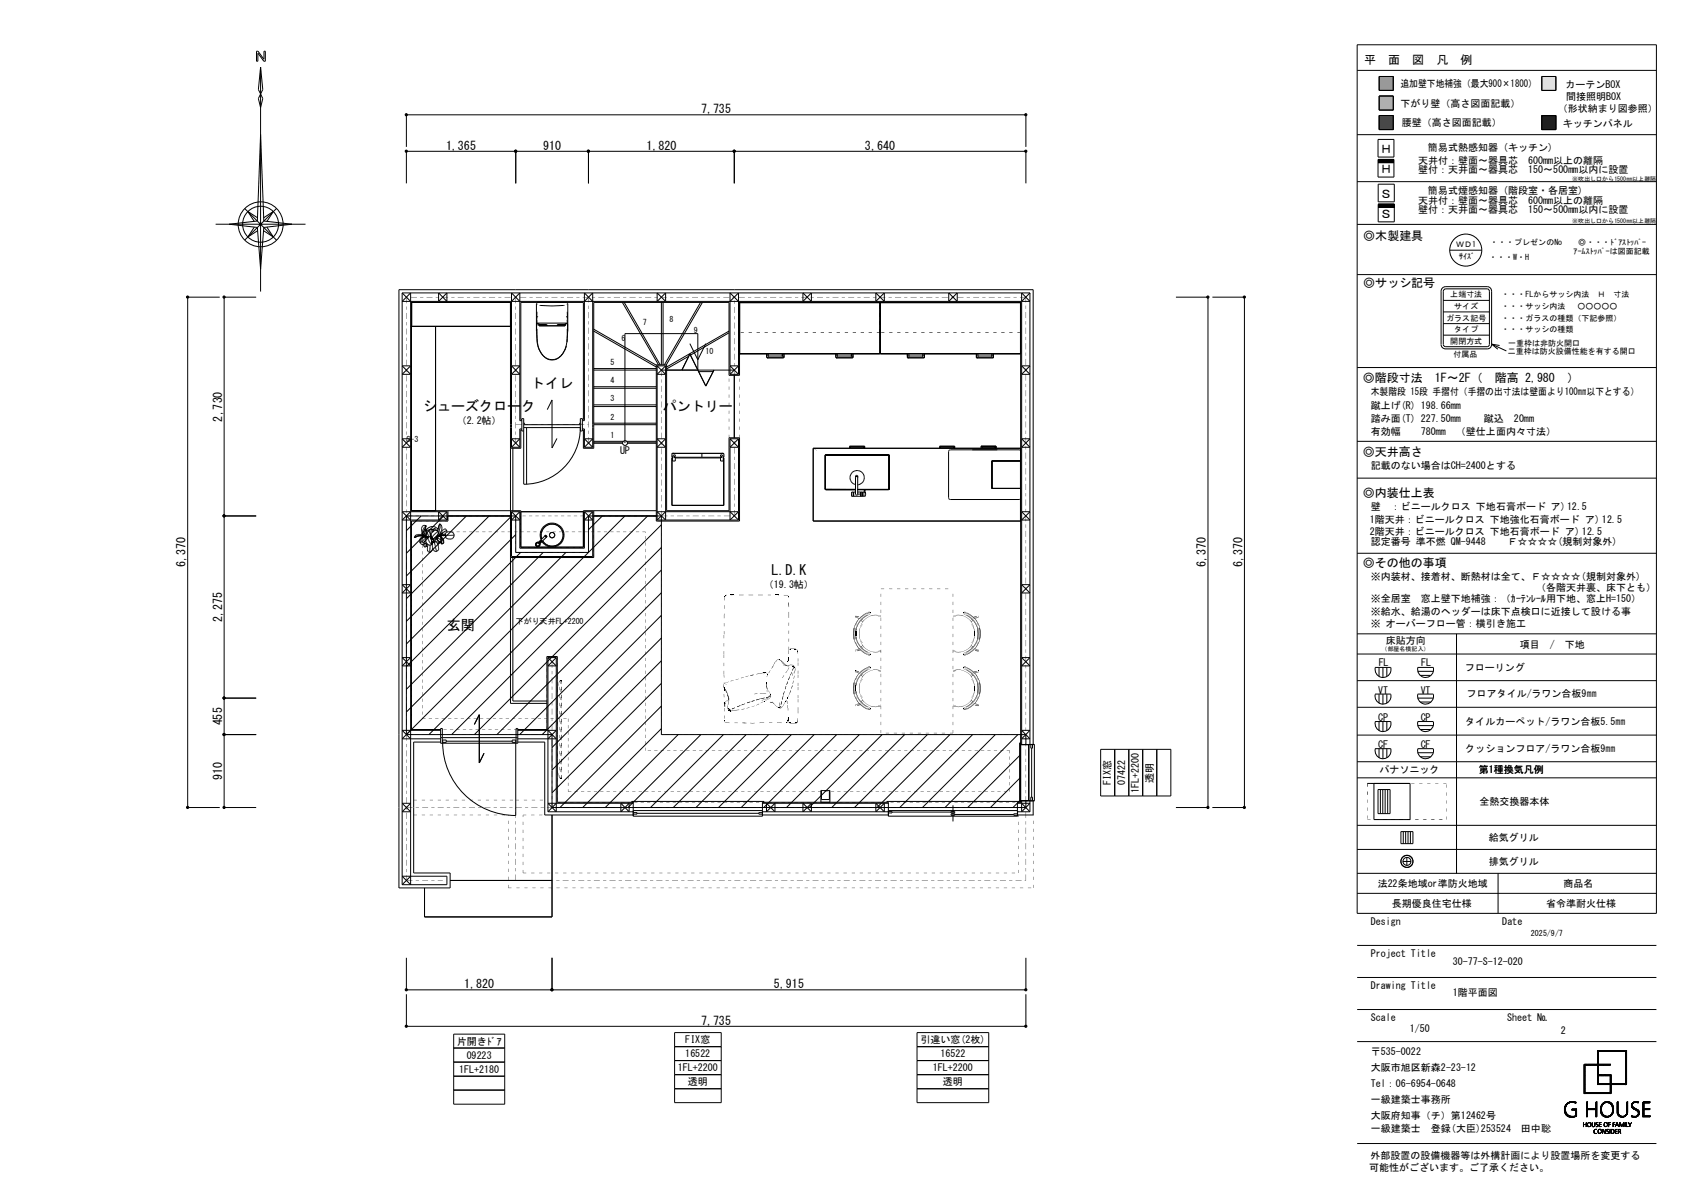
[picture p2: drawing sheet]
<svg xmlns="http://www.w3.org/2000/svg" width="420mm" height="297mm" viewBox="0 0 420 297" stroke-linecap="round" stroke-linejoin="round" font-family="sans-serif">
<defs><g id="words">
<g font-size="3.5">
<text x="132.6" y="96.8">トイレ</text>
<text x="105.7" y="102.7">シューズクローク</text>
<text x="165.5" y="102.7">パントリー</text>
<text x="192.6" y="143.6">L.D.K</text>
<text x="111.6" y="157.3">玄関</text>
</g>
<g font-size="3">
<text x="340.7" y="16.1">平　面　図　凡　例</text>
<text x="175" y="28.2">7,735</text>
<text x="111.4" y="37.3">1,365</text>
<text x="135.6" y="37.3">910</text>
<text x="161.4" y="37.3">1,820</text>
<text x="216" y="37.3">3,640</text>
<text x="344.6" y="38.3">Ｈ</text>
<text x="344.6" y="43.3">Ｈ</text>
<text x="344.6" y="49.4">Ｓ</text>
<text x="340.4" y="59.8">◎木製建具</text>
<text x="344.6" y="54.4">Ｓ</text>
<text x="340.4" y="71.7">◎サッシ記号</text>
<text x="340.3" y="95.3">◎階段寸法　1F～2F（　階高 2,980　）</text>
<text x="55.5" y="105.2" transform="rotate(-90 55.5 105.2)">2,730</text>
<text x="340.3" y="113.7">◎天井高さ</text>
<text x="340.3" y="124">◎内装仕上表</text>
<text x="46.4" y="141.6" transform="rotate(-90 46.4 141.6)">6,370</text>
<text x="301.1" y="141.6" transform="rotate(-90 301.1 141.6)">6,370</text>
<text x="310.2" y="141.6" transform="rotate(-90 310.2 141.6)">6,370</text>
<text x="340.3" y="141.4">◎その他の事項</text>
<text x="55.5" y="155.3" transform="rotate(-90 55.5 155.3)">2,275</text>
<text x="55.5" y="181.1" transform="rotate(-90 55.5 181.1)">455</text>
<text x="55.5" y="194.7" transform="rotate(-90 55.5 194.7)">910</text>
<text x="115.9" y="246.6">1,820</text>
<text x="193.3" y="246.6">5,915</text>
<text x="175" y="255.7">7,735</text>
</g>
<g font-size="2.5">
<text x="349.7" y="21.8">追加壁下地補強（最大900×1800）</text>
<text x="390.9" y="21.9">カーテンBOX</text>
<text x="349.7" y="26.8">下がり壁（高さ図面記載）</text>
<text x="389" y="28.1">（形状納まり図参照）</text>
<text x="391.1" y="25">間接照明BOX</text>
<text x="350" y="31.5">腰壁（高さ図面記載）</text>
<text x="390.3" y="31.6">キッチンパネル</text>
<text x="354.1" y="40.9">天井付：壁面～器具芯　600mm以上の離隔</text>
<text x="356.5" y="37.8">簡易式熱感知器 (キッチン)</text>
<text x="354.1" y="43.3">壁付：天井面～器具芯　150～500mm以内に設置</text>
<text x="354.1" y="50.8">天井付：壁面～器具芯　600mm以上の離隔</text>
<text x="354.1" y="53.3">壁付：天井面～器具芯　150～500mm以内に設置</text>
<text x="356.5" y="48.3">簡易式煙感知器 (階段室・各居室)</text>
<text x="342.3" y="98.7">木製階段 15段 手摺付（手摺の出寸法は壁面より100㎜以下とする）</text>
<text x="342.3" y="102">蹴上げ(R) 198.66mm</text>
<text x="114" y="105.9">（2.2帖）</text>
<text x="342.3" y="105.3">踏み面(T) 227.50mm</text>
<text x="370.5" y="105.2">蹴込　20mm</text>
<text x="154.8" y="113.3">UP</text>
<text x="342.3" y="108.6">有効幅</text>
<text x="354.8" y="108.6">780mm　（壁仕上面内々寸法）</text>
<text x="342.3" y="117.1">記載のない場合はCH=2400とする</text>
<text x="342" y="130.6">1階天井：ビニールクロス 下地強化石膏ボード ア) 12.5</text>
<text x="342.3" y="127.3">壁　：ビニールクロス 下地石膏ボード ア)12.5</text>
<text x="342" y="133.5">2階天井：ビニールクロス 下地石膏ボード ア) 12.5</text>
<text x="342.3" y="136.1">認定番号 準不燃 QM-9448　　Ｆ☆☆☆☆(規制対象外)</text>
<text x="190.8" y="146.8">（19.3帖）</text>
<text x="342.3" y="144.7">※内装材、接着材、断熱材は全て、Ｆ☆☆☆☆(規制対象外)</text>
<text x="383.5" y="147.6">（各階天井裏、床下とも）</text>
<text x="342.3" y="150.2">※全居室　窓上壁下地補強：（ｶｰﾃﾝﾚｰﾙ用下地、窓上H=150）</text>
<text x="342.3" y="153.4">※給水、給湯のヘッダーは床下点検口に近接して設ける事</text>
<text x="342.3" y="156.6">※ オーバーフロー管：横引き施工</text>
<text x="346.1" y="160.7">床貼方向</text>
<text x="379.5" y="161.8">項目　/　下地</text>
<text x="344.3" y="166.3">FL</text>
<text x="354.9" y="166.3">FL</text>
<text x="365.8" y="167.6">フローリング</text>
<text x="344.1" y="173.1">VT</text>
<text x="354.7" y="173.1">VT</text>
<text x="344.1" y="179.9">CP</text>
<text x="354.8" y="180">CP</text>
<text x="366.2" y="174.1">フロアタイル/ラワン合板9㎜</text>
<text x="365.9" y="180.8">タイルカーペット/ラワン合板5.5㎜</text>
<text x="344.1" y="186.7">CF</text>
<text x="354.8" y="186.7">CF</text>
<text x="365.9" y="187.6">クッションフロア/ラワン合板9㎜</text>
<text x="277.4" y="196" transform="rotate(-90 277.4 196)">FIX窓</text>
<text x="280.9" y="196" transform="rotate(-90 280.9 196)">07422</text>
<text x="284.4" y="197.9" transform="rotate(-90 284.4 197.9)">1FL+2200</text>
<text x="287.9" y="195.4" transform="rotate(-90 287.9 195.4)">透明</text>
<text x="344.4" y="193">パナソニック</text>
<text x="369.3" y="193">第1種換気凡例</text>
<text x="366.9" y="201">全熱交換器本体</text>
<text x="369.2" y="209.9">給気グリル</text>
<text x="369.2" y="215.9">排気グリル</text>
<text x="344" y="221.4">法22条地域or準防火地域</text>
<text x="390.4" y="221.4">商品名</text>
<text x="347.6" y="226.4">長期優良住宅仕様</text>
<text x="386" y="226.4">省令準耐火仕様</text>
<text x="342.3" y="230.8">Design</text>
<text x="375.1" y="230.8">Date</text>
<text x="342.3" y="238.8">Project Title</text>
<text x="362.8" y="241">30-77-S-12-020</text>
<text x="342.3" y="246.8">Drawing Title</text>
<text x="362.8" y="248.7">1階平面図</text>
<text x="342.3" y="254.8">Scale</text>
<text x="352" y="257.7">1/50</text>
<text x="376.3" y="254.8">Sheet №</text>
<text x="114" y="260.8">片開きﾄﾞｱ</text>
<text x="171.1" y="260.4">FIX窓</text>
<text x="171.1" y="263.9">16522</text>
<text x="229.8" y="260.4">引違い窓(2枚)</text>
<text x="234.8" y="263.9">16522</text>
<text x="342.3" y="263.4">〒535-0022</text>
<text x="389.8" y="258">2</text>
<text x="114.7" y="267.8">1FL+2180</text>
<text x="116.5" y="264.2">09223</text>
<text x="169.2" y="267.4">1FL+2200</text>
<text x="233" y="267.4">1FL+2200</text>
<text x="342.3" y="267.4">大阪市旭区新森2-23-12</text>
<text x="171.7" y="270.9">透明</text>
<text x="235.5" y="270.9">透明</text>
<text x="342.3" y="271.4">Tel：06-6954-0648</text>
<text x="342.3" y="275.4">一級建築士事務所</text>
<text x="342.3" y="279.4">大阪府知事（チ）第12462号</text>
<text x="342.3" y="282.6">一級建築士　登録(大臣)253524　田中聡</text>
<text x="341.9" y="292.3">可能性がございます。ご了承ください。</text>
<text x="342.2" y="289.2">外部設置の設備機器等は外構計画により設置場所を変更する</text>
</g>
<g font-size="2">
<text x="363.6" y="61.8">ＷＤ1</text>
<text x="364.4" y="64.6">ｻｲｽﾞ</text>
<text x="371.8" y="64.8">・・・W・H</text>
<text x="372.1" y="61.1">・・・プレゼンのNo</text>
<text x="392.9" y="63.4">ｱｰﾑｽﾄｯﾊﾟｰは図面記載</text>
<text x="394.1" y="61.1">◎・・・ﾄﾞｱｽﾄｯﾊﾟｰ</text>
<text x="362.1" y="74.3">上端寸法</text>
<text x="363.1" y="77.1">サイズ</text>
<text x="374.9" y="77.1">・・・サッシ内法　 ○○○○○</text>
<text x="374.9" y="74.3">・・・FLからサッシ内法　Ｈ　寸法</text>
<text x="160.5" y="81.1">7</text>
<text x="167.2" y="80.4">8</text>
<text x="173.2" y="83.1">9</text>
<text x="361.1" y="80">ガラス記号</text>
<text x="363.1" y="82.9">タイプ</text>
<text x="374.9" y="82.9">・・・サッシの種類</text>
<text x="374.9" y="80">・・・ガラスの種類（下記参照）</text>
<text x="155.2" y="85">6</text>
<text x="176.1" y="88.5">10</text>
<text x="362.1" y="85.8">開閉方式</text>
<text x="363" y="89">付属品</text>
<text x="376.5" y="88.4">二重枠は防火設備性能を有する開口</text>
<text x="376.6" y="86.4">一重枠は非防火開口</text>
<text x="152.4" y="95.6">4</text>
<text x="152.4" y="91.1">5</text>
<text x="152.4" y="100.2">3</text>
<text x="152.4" y="104.7">2</text>
<text x="101.5" y="110.3">S-3</text>
<text x="152.4" y="109.3">1</text>
<text x="128.8" y="155.7">下がり天井FL+2200</text>
<text x="382.3" y="233.6">2025/9/7</text>
</g>
<g font-size="1.5">
<text x="392.6" y="45.1">※吹出し口から1500㎜以上離隔</text>
<text x="392.6" y="55.8">※吹出し口から1500㎜以上離隔</text>
<text x="345" y="162.6">（部屋名横記入）</text>
</g>
</g></defs>
<path d="M344.4 19.1h3.5v3.5h-3.5z" fill-rule="evenodd" fill="#979797" stroke="#979797" stroke-width=".25"/>
<g fill="none" stroke="#000" stroke-width=".25">
<path d="M64.1 12.8h.3l1.5 2v-2h.4v2.5h-.4l-1.5-2v2h-.3zM65.1 16.8l-.6 5.6 .6 1.1M65.1 16.8l.5 5.6-.5 1.1M65.1 16.8v56M338.9 17.6h74.7M338.9 11.2h74.7v216.8h-74.7zM344.4 19.1h3.5v3.5h-3.5zM385 19.1h3.5v3.5h-3.5zM65.1 23.5l.5 1.1-.5 2.2-.6-2.2zM65.1 33.6l.8 21.6 7 .8-7 .8-.8 10.4-.8-10.4-7.1-.8 7.1-.8zM101.5 36.7v-8h154.7v8M128.8 37.8v8"/>
<path d="M146.9 37.8v8M183.3 37.8v8M338.9 33.6h74.7M344.1 34.8h4v4.4h-4zM344.1 39.8h4v4.4h-4zM344.1 39.9h4M344.1 39.8h4M344.4 24h3.5v3.5h-3.5zM344.4 28.8h3.5v3.5h-3.5zM385 28.8h3.5v3.5h-3.5zM53.8 56h22.5M61.1 52l7.9 7.9"/>
<path d="M63.5 56.7l-1.6 2.4 2.4-1.5M64.3 54.4l-2.4-1.6 1.6 2.5M65.8 54.4l2.4-1.6-1.6 2.5M66.6 56.7l1.6 2.4-2.4-1.5M69 52l-7.9 7.9M101.5 45.8v-8h154.7v8M338.9 56h74.7M338.9 45.3h74.7M344.1 40.6h4M344.1 40.5h4M344.1 40.4h4M344.1 40.3h4"/>
<path d="M344.1 40.2h4M344.1 40.1h4M344.1 40h4M344.1 51.7h4M344.1 46h4v4.4h-4zM344.1 51h4v4.4h-4zM344.1 51.6h4M344.1 51.5h4M344.1 51.4h4M344.1 51.3h4M344.1 51.2h4M344.1 51.1h4"/>
<path d="M54.9 74.2h-8v127.3h8M64 74.2h-8v127.3h8M100.4 73.1h156.8M100.4 73.1v147.7M100.4 73.1l2.1 2.1M102.8 75.5v6M109.5 73.1v2.1l2.1-2.1v2.1zM127.7 75.2l2.1-2.1v31.9h.5M129.8 75.2l-2.1-2.1v38.5M134.1 79.8l-.1 1M134.1 77.8v2M134.1 75.9l.1 .1"/>
<path d="M134.2 75.5l-.3 .4 .1 6.8M134.3 79l-.1 .2M134.7 76.2l3.1 .2 3.1-.2M141.4 79l.2 .2M141.5 75.5l.3 .4-.1 6.8M141.6 75.9v.1M141.6 79.8l.1 1M141.6 77.8v2M145.9 75.2l2.1-2.1v38.5M148 75.2l-2.1-2.1v31.9h-.5M155.4 75.5l9 15.6M155.9 75.5l8.9 15.6"/>
<path d="M164.1 73.1v2.1l2.1-2.1v2.1zM165.1 75.5v15.6M165.6 75.5v15.6M174.9 75.5l-9 15.6M175.4 75.5l-9 15.6M182.3 75.2l2.1-2.1v20.3M184.4 75.2l-2.1-2.1v20.3M184.7 75.6h70.1M184.7 75.5v12.7M200.5 73.1l2.1 2.1v-2.1l-2.1 2.1zM218.7 73.1v2.1l2.1-2.1v2.1zM219.7 75.5h.1"/>
<path d="M219.7 75.5v12.8h-35M219.7 75.6h.1M219.8 75.5v12.7M236.9 73.1v2.1l2.1-2.1v2.1zM254.8 75.5h.1M254.8 75.5v12.8h-35M257.2 73.1v112.7M257.2 73.1l-2.1 2.1M293.6 74.2h8v127.3h-8M302.7 74.2h8v127.3h-8M338.9 68.5h74.7M360.4 77.9h11.5"/>
<path d="M360.4 75h11.5M360.9 71.5h10.4a1.1 1.1 0 0 1 1.1 1.2v13.2a1.07 1.07 0 0 1-1.1 1.2h-10.4M360.9 72.1h10.4l.3 .1 .3 .5-.1 13.6-.5 .2h-10.4M361 72.1l-.4 .2-.2 .4v13.3l.1 .3 .5 .2M361 71.5a1.14 1.14 0 0 0-1.2 1.2v13.2a1.1 1.1 0 0 0 1.2 1.2M362 62.4h8M100.4 91.3h2.1l-2.1 2.1h2.1zM102.7 81.4h24.8M108.8 81.5v46M127.7 91.3h2.1l-2.1 2.1h2.1zM133.9 82.5l.1 .2M134 82.7a8.1 8.1 0 0 0 1.3 5.6l.4 .5"/>
<path d="M134 80.8h.5M134 80.8v.4M134 80.8v.2M134 81.1v.2M134.1 80.6h7.5M134.1 80.8v.3M134.1 82.1l.1 3.3 .4 1.7M134.5 80.8v.4M134.5 80.8l.1 .5M134.6 81.1h1.8M134.6 81h1.8M134.8 87.7l.8 1.1"/>
<path d="M135.6 88.8l.5 .4M136.1 89.2a2.78 2.78 0 0 0 3.5 0M136.1 89.2a2.95 2.95 0 0 0 3.5 0M136.5 81l.1 .3M136.5 81h-1.9v.3h6.5v-.3h-1.9M136.5 81v.3M139.2 81l-.1 .3M139.2 81v.3M139.3 81.1h1.8M139.3 81h1.8M140.1 88.8l-.5 .4M140.9 87.7l-1.3 1.5"/>
<path d="M141.2 80.8h.5M141.2 80.8v.4M141.2 80.8l-.1 .5M141.2 87.1l-.7 1.2M141.4 86.3l-.3 .8M141.6 80.8v.3M141.6 82.1l-.2 4.2M141.7 80.8v1.9M141.7 80.8v.2M141.7 82.7l-.1 2.7M148.3 92.4h15.6M148.3 96.9h15.6"/>
<path d="M148.3 96.5h15.6M148.3 92h15.6M148.3 82.6l15.6 9M148.3 82.2l15.6 8.9M163.9 91.1h2.6v36.4h15.5v-18.2h2.7v20.7h-20.8zM164.1 91.3v38.5M164.1 91.3l2.1 2.1h-2.1l2.1-2.1M164.1 91.3h2.1M165.1 92.4h18.2M166.2 91.3v38.5l-2.1-2.1h20.3l-2.1 2.1v-20.3M170.3 92.4l2-4.1 3.9 8.1 2.1-4M172 88.9l-5.5 3.2"/>
<path d="M172.3 85.8l1.9 4 2-4M174.2 92.4v-9.1h-18.2v27.3M174.5 92.8h3.6M182 82.6l-15.5 9M182 83.1l-9.6 5.5M182.3 93.4h2.1M182.3 93.4l2.1-2.1h-2.1l2.1 2.1M183.3 93.7v15.6M184.7 88.3h35M191.5 88.3l-.1 .9h4.3v-.9M191.5 89.3h4.2M191.9 88.9h3.4"/>
<path d="M191.9 88.3v.5M191.9 88.9h-.1M191.9 88.8v.1M195.3 88.3v.6M195.3 88.9h.1M195.4 88.3l-.1 .5M195.7 88.9v.4M208.7 88.3v.9h4.3v-.9M208.7 88.3v.6M209.1 88.8h.1M209.1 88.3v.6M209.1 88.9h3.5"/>
<path d="M209.1 88.9h-.1M209.1 88.8v.1M212.6 88.9h.1M212.6 88.8v.1M212.6 88.3v.6M212.6 88.8h.1M212.9 88.9v.4l-4.2-.1M219.7 88.2h.1M219.8 88.2l35 .1M226.6 88.3v1l4.2-.1v-.9M226.9 88.8l.1 .1M226.9 88.9h3.5"/>
<path d="M226.9 88.3v.6M226.9 88.9h.1M230.4 88.9h.1M230.4 88.3v.6M230.5 88.3l-.1 .5M230.8 88.9v.4h-4.2M243.8 88.3v1h4.2v-.4M244.2 88.3v.6M244.2 88.8h.1M244.2 88.9h3.4M244.2 88.9h-.1M247.6 88.8v.1"/>
<path d="M247.6 88.9h.1M247.7 88.3v.6M247.7 88.8h-.1M248.1 88.3v.9h-4.3M255.1 91.3h2.1l-2.1 2.1h2.1zM338.9 91.7h74.7M360.4 80.8h11.5M360.4 83.7h11.5M372.4 85.9l3.7 1.7M372.4 85.9l2 .3M372.4 85.9l1.6 1.3M100.4 109.5h2.1l-2.1 2.1h2.1z"/>
<path d="M127.7 111.6h2.1M127.7 111.6l2.1-2.1h-2.1l2.1 2.1M128.1 111.9v15.6M130.3 104.7h-.3v-29.2h15.7v29.2h-.3M130.3 107.3h-.3v4.6h-2.5M130.3 107.1h-.5v4.5M130.8 106.7h14.1a14.1 14.1 0 0 1-14.1 14.2M130.8 106h14.1M130.8 105.6h.2v.4M130.8 107.6h-.5v-3.1h.5v16.4M131.5 106.7v14.2M136.7 102.2l1.1-2.4v12l1.3-2.4"/>
<path d="M144.9 105.6h-.2v.4M144.9 104.5h.5v3.1h-.5v-1.7h.1zM145.4 107.3h.3v4.6h2.6v-36.4h33.7v18.2h2.7v-18.2h70.1v124.8l-.8-.1 .1 3.5h-32.3v-3.5h-31.4v3.5h-32.3v-3.5h-19v-36.3h-2.5v18.2h-7.3M145.4 107.1h.5v4.5M145.9 111.6h2.1M145.9 111.6l2.1-2.1h-2.1l2.1 2.1M148.3 110.2h7.3M148.3 110.6h7.1M148.3 106h15.6M148.3 105.6h15.6M148.3 101.5h15.6M148.3 101h15.6"/>
<path d="M156.5 110.2h7.4M156.7 110.6h7.2M164.1 109.5h2.1l-2.1 2.1h2.1zM167.9 114.1h-.1l.1-.9h12.7l.2 .1v.8h-.2M167.9 114.3h-.1v11.9M168.6 114.1v1h-.7v-1.3l.3-.3h.4v.4h-.4v.2h12.1v-.2h-.4v-.4h.4l.3 .3v1.3h-.7v-1M168.6 114.3h11.3M175.3 113.2v.9M180.6 114.3h.2v11.8M180.7 114.3v11.9M182.3 109.5l2.1 2.1h-2.1l2.1-2.1M182.3 109.5h2.1"/>
<path d="M184.4 109.5v20.3M203.1 111.9v18.1M203.5 112.1v.1M203.6 112.2h.1M203.9 112.4h.1M206.1 113.7l.1-.2-.2 .1v8.5M206.1 113.6h15.9M206.1 113.6l15.9 .1M206.1 113.6v.1M206.1 113.6v8.6M206.2 113.6l-.1 .1M206.2 113.5v.1"/>
<path d="M212.1 111.9v-.5h3.8v.5M212.3 111.9v-.3h3.4l-.1 .3M214 118.9l.2 .1M214.2 119v4.4l-.3 .2-.3-.3v-4.5l.5-.1 .1 .4M214.2 119l-.3-.1-.3 .2M221.8 113.5v.1M221.9 113.5l.1 .1M221.9 113.6l.1 .1M221.9 113.6h.1M222 113.6v8.6M234.6 111.9v-.5h3.8v.5M234.8 111.6h3.4"/>
<path d="M234.8 111.6v.3M234.9 111.6h-.1M238.1 111.6h.1M238.2 111.6v.3M244.9 111.9v-.5h3.8v.5M245.2 111.9v-.3h3.3v.3M247.6 115.2v6.6M247.6 115.2h.1M247.7 115.1l-.1 .1M247.7 115v6.9M247.7 115.1v6.7M247.8 115l-.1 .1"/>
<path d="M254.8 111.9v.5M254.8 112.4l-.2-.1h-17.3l-.3 .1-.1 .2 .1 12 17.6 .1 .2-.2M254.8 112.4v.2M254.8 111.9h-51.8v18.1h51.8M254.8 115h-7.2l7.2 .1v6.8h-7M255.1 109.5h2.1l-2.1 2.1h2.1zM338.9 110.2h74.7M338.9 119.3h74.7M56 128.8h8M102.5 127.7l-2.1 2.1h11.2M103.6 134.1l-.1 .1M104.3 133.8l-.7 .3"/>
<path d="M104.3 133.9h-.2M104.9 135.5l.4 .4 .4-.1M104.9 133.7l-.6 .2M105 133.4h-.6a.94 .94 0 0 0-.9 .8M105 133.4l.4 .4M105 133.4l.2 .2M105.2 128.8l-3.7 3.7M105.3 133.3h.1M105.4 133.3l.1 .1M105.4 133.3h.1M105.4 133.8a1.67 1.67 0 0 0-1.9 .4M105.4 133.3h-.1"/>
<path d="M105.4 133.8l.2 .1M105.4 135.2l-.5 .3M105.4 132.9v.4M105.4 133.7v.1M105.4 133.3l.2 .1M105.4 133.3l.2 .2M105.4 133.7l-1.1 .1M105.4 133.7l.5 .1M105.4 133.8h.2M105.4 133.8h.1M105.4 133.2l.1 .2M105.5 135.3l.2 .2"/>
<path d="M105.5 132.9h-.1M105.5 133.4h.1M105.5 133.4v.1M105.5 133.5l.2 .3M105.5 133.4l.1 .1M105.5 133.3v.1M105.6 133.3h.1M105.6 133.1l-.1 .3M105.6 133.5l.2 .1M105.6 133.8h.1M105.6 133.2v.1M105.6 133.3v.2"/>
<path d="M105.7 134.1a.9 .9 0 0 0-.8 1.4M105.7 134.1h.1M105.7 135.8l.4 .8M105.7 133.9l.4 .1-.3 .1M105.7 133.6l.2 .2M105.7 133.8l.2 .1M105.8 133.9h.2M105.8 133.6l.4 .4M105.8 134.1a.78 .78 0 0 0-.3 1.2M105.8 133.6l-.2-.2 .4 .2M105.8 133.5l.5 .4M105.8 134.1a1.16 1.16 0 0 0-.9 1.4"/>
<path d="M105.8 135.4h.1M105.9 132.5l.3 1.3M105.9 135.4l-.2 .1M105.9 135.8h-.2M105.9 133.9l.1 .1M105.9 133.9h.1M106 133.7h.1M106 133.6l.4 .3M106 133.9l.2 .1M106 133.6v.1M106 134l.4 .4-.1 .3M106 133.7l.4 .1"/>
<path d="M106 134l-.2 .1M106 133.7l.1 .1M106 135.2l-.3 .3M106 132.2l.3 .1M106.1 132.1v.1M106.1 133.8l.2 .2M106.1 133.8l.3 .1M106.2 133.8l.3 .2M106.2 132l.3 .2M106.2 135.6l-.1 1M106.2 133.9h.1M106.2 134.2h.1"/>
<path d="M106.2 134l.5 .2M106.3 132.2l.1 .2M106.3 133.9v.1v-.1M106.3 132.3l.2 1M106.3 133.9v.1M106.3 134.2h.1M106.3 134.2l.1 .2M106.3 131.5l-.8 1.8M106.3 132.2h.1M106.3 131.2v.3M106.3 133.8h.1M106.3 134.2v.1"/>
<path d="M106.3 131.2l-.2-.1a1.06 1.06 0 0 0-.6 1.8M106.3 134.7l-.4 .7M106.3 131.2l-.7 1.1-.2 .8M106.3 131.2h.1M106.3 134.7h.1M106.3 133.7v.2M106.4 133.8l.5 .3M106.4 133.9h.1M106.4 132h.1M106.4 132.2h.1M106.4 134.7a1.04 1.04 0 0 0 1 1.4M106.4 132.1l-.2 .1"/>
<path d="M106.4 132.4l.7 1.5M106.4 132.4l-.1 .1M106.4 132.4h.4M106.4 136.4h.4M106.4 136.4l-.3 .2M106.5 133.1v.2M106.5 133.8v.1M106.5 134h.1M106.5 133.8l.5 .3M106.5 135.5l-.8 .3M106.5 133.3l-.2 .5M106.5 133.9l.1 .1"/>
<path d="M106.5 133.9v.1M106.5 133.9h.1M106.5 135.9l-.1 .5M106.6 134.2h.1M106.6 135.7l-.1 .2M106.6 134.1l.2 .2M106.6 134l-.8 .7-.3 .6M106.6 134.1l.1-.1 .2 .1M106.6 134.1l-.2 .1M106.6 134.1l-.3 .1M106.7 134.1l.2 .1M106.7 134.2l.1 .2"/>
<path d="M106.7 135.8l-.2 .2M106.8 136.5v1l.6 .4M106.8 132.4l.6 .7v.8M106.8 134.2l.1 .1M106.8 134.2h.1M106.8 134.3l-.4 .4M106.9 134.2l.1 .6 .8 1.2M106.9 134.2h.1M106.9 135.9l-.1 .6M106.9 134.1h.1M107 134.1l-.2 .2M107.3 132.1l.4 .1"/>
<path d="M107.3 132.1l.2 1.6M107.3 132.1l-.4 .3M107.3 133.9l.1 .1M107.4 134l-.2-.2-.2 .3M107.4 137.9h.1M107.4 134l.2 .5M107.4 136.1v1.8M107.4 133.9v.1M107.5 133.7l.2 .4M107.5 133.4l.3 .7M107.5 133.4l.1 .3M107.6 133.7l.2 .3"/>
<path d="M107.6 134.5l.1 .1M107.7 133.3l-.3 .1M107.7 134.6l.4 .1M107.7 134.6l.1 .9M107.7 133.3l-.2 .1M107.7 133.9v.1M107.7 132.2l.2 .4M107.7 134h.1M107.8 135.8l.1 .1M107.8 135.1h.1M107.8 136l-.4 .1M107.8 135.1v.4"/>
<path d="M107.8 135.6h.2M107.8 134.1l-.3 .1M107.8 134.2h.1M107.8 134.1l-.2 .3M107.8 134.2l-.2 .3M107.8 134.1v.1M107.8 135.5v.5M107.9 134.2l-.3 .3M107.9 134.2l-.2 .3M107.9 134.1l.1 .2M107.9 132.6v.3M107.9 132.1h.3"/>
<path d="M107.9 132.1l-.2 .1M107.9 132.2h-.2M107.9 132.1l.3 .1M107.9 134.5h.1M107.9 134.5l.3 .1M108 135.6h-.2h.2M108 134.5h.1M108 134.5v.1M108 134.5h-.1M108 134.5h.2M108 136.7v.2M108 136.9l-.6 .9"/>
<path d="M108.1 134.5h.1M108.1 135.2v.3M108.1 136.9l.3 .6 .6 .2M108.1 135.3v.1M108.1 135.4l-.2 .3 .2 1.2M108.1 134.4l.1 .1M108.1 134.6l.2 .5h-.5M108.1 134.6l.3 .7M108.2 134.5v.1M108.2 134.5h-.2M108.2 134.6v.1M108.2 132.5l-.1 .1"/>
<path d="M108.2 132.1v.5M108.2 134.5l.1 .5M108.2 134.7l.1 .3M108.2 134.7l.5 .1M108.3 135l.7 2.7M108.3 135l.1 .1M108.4 135.3h.1M108.4 135.3l-.3 .1M108.4 135.3a.96 .96 0 0 1 1.1 1.1v.2a.73 .73 0 0 1-.5 1.1M108.4 135.1v.2M108.4 135.3l-.2 .1M108.5 131.9l-.3 .2"/>
<path d="M108.5 134.3v.1M108.5 131.9v.5M108.5 131.9l.5 .5M108.5 135.1h-.1M108.5 135.1l1.1 .2M108.6 134.5l.1 .4-.2 .2M108.6 135.3h-.2M108.9 134.4l.4 .4M108.9 134.5h-.3M108.9 133.9l-.1 .2M109 134.3l-.2 .2M109 134.2h.1"/>
<path d="M109 134.3v.2M109 133.9v.4M109 134.2h.2M109.1 134.2l1 .6M109.1 134.2h.1M109.1 133.8l-.8 .6-.4-.3M109.1 133.8l-.2 .1M109.1 133.8l.1 .1M109.2 134.2l-.2 .1M109.2 133.8l-.2 .1M109.2 134.2a1.56 1.56 0 0 0 1 1.4M109.2 134.2v.2"/>
<path d="M109.3 133.6l-.2 .2M109.3 132.4v.1M109.4 132a1.85 1.85 0 0 0-3.1 .5M109.4 132.6l-1.5 1.5M109.4 134.1l-.2 .1M109.4 132.6a.77 .77 0 0 0-1.2-.1 1.22 1.22 0 0 0-.5 1.3l.1 .3M109.4 132.6v.6M109.4 133.2l-.1 .4M109.5 133.6l.4 .2M109.5 133.7h.1M109.5 133.6h1M109.5 133.6l-.4 .1"/>
<path d="M109.5 133.6h-.3M109.5 133.7l-.4 .5M109.5 133.7l-.5 .3M109.6 131.3l-.3 1.1M109.6 135.6h.1M109.6 133.7l-.6 .2M109.6 133.1h-.2M109.6 135.1v.2M109.6 135.5h.1M109.6 133.7l-.4 .1M109.6 133.7l.3 .2M109.6 135.3l-.3 .5"/>
<path d="M109.7 131l-.1 .3M109.7 135.4l-.1 .2M109.8 135.3l-.2 .3M109.8 133.7h.1M109.8 133.7l.1 .2M109.9 133.9h.1M109.9 133.6h-.1M109.9 133.6l.4 1.1v1.1M109.9 133.6h.1M109.9 133.6l.7 .1M109.9 133.5l-.2 .1 .1 .1M109.9 133.9l-.5 .1-.2 .2"/>
<path d="M109.9 130.8a1.43 1.43 0 0 1-.5 2.3M109.9 130.8l-.2 .2M109.9 130.8v1l-.5 1.3M109.9 133.6v.1M109.9 133.6l.1 .4M109.9 133.7l.1 .3M109.9 133.7v.2M109.9 133.6h-.2l.2 .2M109.9 133.8v.1M110 132.9v.2M110 133.1l.1 .2M110 134l.3 1.8"/>
<path d="M110.1 133.4v.1M110.1 134.2v.4M110.1 133.3l-.1 .1M110.1 134.1a1.6 1.6 0 0 1 .6 1.4M110.1 134l.6 .6 .1 1M110.2 133.6v.2M110.2 133.8l-.1 .1M110.2 133.8v.2M110.4 133.1l-.4 .3M110.4 133.1h.1M110.4 133.1l-.1 .1M110.4 132.9v.2"/>
<path d="M110.4 133.1a.48 .48 0 0 0 .8 .1M110.4 133.1l-.3 .4M110.4 133.1l.1 .1M110.4 135.7h.1M110.4 135.7l-.1 .1M110.5 133.6l.2 .1M110.5 133.6h.2M110.5 133.5l2.9 .1M110.5 133.5l.2 .1M110.5 133.5h.1M110.5 133.5l-1.3 .1M110.6 133.7h.1"/>
<path d="M110.6 135.7h-.2M110.7 133.6h.5M110.7 133.6l-.1 .1M110.7 133.6v.1M110.7 135.5l.1 .1M110.7 135.5v.1M110.8 128.8l-9.3 9.3M110.8 135.6l-.4 .1M111.2 133.6h.1M111.2 133.6l.1 .3M111.2 133.2a1.22 1.22 0 0 1 1.3-.5 1.22 1.22 0 0 1 .9 1 1.14 1.14 0 0 1-1.1 .9 1.14 1.14 0 0 1-1.1-1M111.2 133.3v.3"/>
<path d="M111.2 133.2v.4M111.5 132.3v.1M111.5 132.3a.66 .66 0 0 0-.8-.2 .66 .66 0 0 0-.4 .7l.1 .3M111.5 132.4l-1.1 .7M111.5 132.4l.1 .4M111.6 127.7h-11.2l2.1 2.1M111.6 127.7v2.1M111.6 127.7l-2.1 2.1v-2.1l2.1 2.1M111.8 127.5v2.5h-9.1v52.1h7.3M116.5 128.8l-15 15M122.1 128.8l-20.6 20.6M127.7 127.7h2.1"/>
<path d="M127.7 127.7l2.1 2.1h-2.1l2.1-2.1M127.7 127.7v11.2h20.3v-11.2M127.8 128.8l-26.3 26.3M128.1 139.1v35.9h8.5M128.8 133.4l-27.3 27.3M129.8 127.7v9.1h16.1v-9.1M130 137.9l-28.5 28.5M130 127.7h15.7M134.5 135.4a.54 .54 0 0 0-.8 .4 .54 .54 0 0 0 .6 .6 .54 .54 0 0 0 .5-.7M134.5 135.6l.8-.8-.7 .8M135.1 134.7a2.99 2.99 0 0 1 2.9-4.2 2.99 2.99 0 0 1 2.4 4.5 2.99 2.99 0 0 1-5.1 .2M135.3 134.5h.1"/>
<path d="M135.3 134.9l-.7 .7M135.5 135l1 .9M135.6 135l.2 .3M135.6 137.9l-34.1 34.1M136.1 135.7l.3 .3M136.1 133.7l.3 .2M136.1 133.7l-1.8 1.8M136.2 133.6l.4 .3M136.2 133.8l.1 .2M136.2 133.6l-.1 .1M136.3 134h.1M136.4 133.9v.1"/>
<path d="M136.4 136l1 .3M136.5 135.9l1.3 .5M136.6 133.9l-1.9 1.9M136.9 131a2.81 2.81 0 0 0-1.6 3.5M136.9 130.9a2.74 2.74 0 0 0-1.6 3.7M137.4 130.9h.9M137.4 130.8l-.5 .2M137.4 130.8h.9M138.3 130.8l.5 .2M138.8 131a2.76 2.76 0 0 1 1.7 3.1 2.76 2.76 0 0 1-2.7 2.2M138.8 130.9a2.79 2.79 0 0 1 1.8 3.2 2.79 2.79 0 0 1-2.8 2.3M141.3 137.9l-39.8 39.8"/>
<path d="M145.9 127.7h2.1M145.9 127.7l2.1 2.1h-2.1l2.1-2.1M148.3 127.5v11.6h-20.8M150.4 128.8l-3.5 3.4M156 128.8l-55.6 55.6h9.6M161.7 128.8l-54.6 54.5M163.9 127.5h-18.2v9.1h-15.7v-9.1h-27.3v-52h24.8v100.1h9.1M164.1 129.8h20.3M165.1 131l-52.3 52.3M165.1 136.7l-46.7 46.6M166.2 127.7l-2.1 2.1M167.8 126.2h12.9"/>
<path d="M180.8 126.1l-13 .1M180.8 126.1l-.1 .1M182.3 127.7l2.1 2.1M206 122.1l7.6 .1M206.1 122.1l.1 .1M206.2 122.1l7.4 .1h-7.4M212.6 123.3h.1M212.6 123.4l.1 .4M212.6 123.4v.1M212.6 123.4h.1M212.6 123.2v.1M212.6 123.1v.2"/>
<path d="M212.7 122.8h.9M212.7 122.8l-.1 .3M212.7 122.8v1.1M213.1 122.8v1.1M213.1 123.7h.1M213.1 123h.1M213.6 122.1l-7.4 .1M213.6 120.9a1.78 1.78 0 0 1-1-2.8 1.78 1.78 0 0 1 3 .3 1.78 1.78 0 0 1-1.4 2.6M213.7 123.4h.1M214.2 122.8h1.6M214.2 123.3h.7M214.2 122.1h7.7"/>
<path d="M214.9 122.8v1.1M215.4 122.8v1.1h-2.7M215.4 122.8v1.1l.6-.1v-1M215.8 122.3h.2M215.8 122.3v.7M215.8 122.3h.1M215.9 122.2l-.1 .1M216 122.3h.1M216 122.3v.7M216 122.3h-.1M216 123.7h.1M216 123h.1"/>
<path d="M216.1 122.9l.1 .5M222 122.2h-7.8M222 122l-.1 .2h-7.7M247.6 121.8h.1M247.7 121.9h.1M247.7 121.8l7.1 .1M247.7 121.8l.1 .1M254.8 124.5v5.5M254.8 124.4v.1M254.8 121.9h.1M255.1 127.7l2.1 2.1h-2.1l2.1-2.1zM338.9 138.1h74.7"/>
<path d="M100.4 145.9h2.1l-2.1 2.1h2.1zM165.1 153.6l-29.7 29.7M165.1 142.3l-41 41M165.1 159.3l-27.3 27.3M165.1 148l-35.3 35.3M255.1 145.9h2.1l-2.1 2.1h2.1zM338.9 158.2h74.7M363.7 158.2v59.8M56 174.2h8M100.4 164.1h2.1l-2.1 2.1h2.1zM136.8 164.1v38.5M136.8 164.1l2.1 2.1h-2.1l2.1-2.1"/>
<path d="M136.8 164.1h2.1M138.9 164.1v38.5l-2.1-2.1h21.3M165.1 176.2l-25.3 25.3M165.1 164.9l-27.3 27.3M165.1 170.6l-27.3 27.3M255.1 164.1h2.1l-2.1 2.1h2.1zM338.9 163.2h74.7M338.9 169.9h74.7M338.9 176.5h74.7M343.4 173.2h3.9M343.4 166.6h3.9a1.99 1.99 0 0 1-2 2.5 1.99 1.99 0 0 1-1.9-2.5zM343.4 173.3a1.99 1.99 0 0 0 1.9 2.4 1.99 1.99 0 0 0 2-2.4"/>
<path d="M344.3 166.6v2.2M344.3 173.3v2.2M345.3 166.6v2.5M345.3 173.3v2.5M346.3 166.6v2.2M346.3 173.3v2.2M354 173.2h3.9M354 167.6h3.9M354 174.2h3.9M354 166.6h3.9a1.99 1.99 0 0 1-1.9 2.5 1.99 1.99 0 0 1-2-2.5zM354 173.3a1.99 1.99 0 0 0 2 2.4 1.99 1.99 0 0 0 1.9-2.4M354.6 168.6h2.7"/>
<path d="M354.6 175.2h2.7M56 183.3h8M110 185.2h-6.7v32.7h9.1v3.7h-12.8v-149.3h158.4v113.5M110 182.3h-9.6l2.1 2.1M110 184.1h19.3M110.4 185.5v-3.7h-.4v3.7h19.3v-3.7h-.4v3.7M110.5 184.7h.9v.6h-.9zM111.4 185h16.5M118.4 180.8l1.3-2.4v12l1.2-2.4M128.8 185.3h-.9v-.6h.9v18.8a18.2 18.2 0 0 1-18.3-18.2M129.3 185.2h6.7v18.2h22.1M129.3 182.3h9.6l-2.1 2.1"/>
<path d="M136.8 182.3l2.1 2.1h-9.6M165.1 181.9l-19.6 19.6M169.3 183.3l-18.2 18.2M175 183.3l-18.2 18.2M180.6 183.3l-18.2 18.2M186.3 183.3l-18.2 18.2M191.9 183.3l-18.1 18.2M197.6 183.3l-18.2 18.2M203.3 183.3l-18.2 18.2M205.1 197.3h2M208.9 183.3l-18.2 18.2M214.6 183.3l-18.2 18.2"/>
<path d="M220.3 183.3l-18.2 18.2M225.9 183.3l-18.2 18.2M231.6 183.3l-18.2 18.2M237.2 183.3l-18.2 18.2M242.9 183.3l-18.2 18.2M248.5 183.3l-18.2 18.2M254.2 183.3l-18.2 18.2M254.8 185.8h3.5M254.8 199.9h3.5v-14.1h-1.4v14.1M254.8 185.4h-.2v14.9M254.8 199.6l-1.9 1.9M254.8 188.3l-13.2 13.2"/>
<path d="M254.8 194l-7.5 7.5M255.1 185.8v-112.7l2.1 2.1h-156.8l2.1-2.1v147.7l-2.1-2.1h11.2v2.1h-11.2M255.1 199.9v2.7l2.1-2.1h-3.2M255.1 182.3h2.1l-2.1 2.1h2.1zM256.2 185.8v-2.5h-91.1v-54.5h-18.2v9.1h-18.1v-9.1h-27.3v54.5h36.3v18.2h118.4v-1.6M257.2 199.9v2.7M257.4 185.8v.9h.4v-.9M257.4 199.9v-.9h.4v.9M257.6 186.7v12.3M258 199.9v3.5h-3.9M274.8 187h17.6v11.7h-17.6zM278.3 187v11.7"/>
<path d="M281.9 187v11.7M285.3 187v11.7M288.8 187v11.7M338.9 194.1h74.7M338.9 183.5h74.7M338.9 190.1h74.7M341.4 195.5h10.7v9.1h-9v-9.1M343.4 180.1h3.9a1.99 1.99 0 0 1-2 2.5 1.99 1.99 0 0 1-1.9-2.5zM343.4 186.9h3.9a1.99 1.99 0 0 1-2 2.5 1.99 1.99 0 0 1-1.9-2.5zM344.1 197.1h3v6h-3zM344.3 180.1v2.2M344.3 186.9v2.2"/>
<path d="M344.7 197.1v6M345.3 197.1v6M345.3 180.1v2.5M345.3 186.9v2.5M345.9 197.1v6M346.3 180.1v2.2M346.3 186.9v2.2M346.5 197.1v6M354 180.1h3.9M354 181.1h3.9M354 186.9h3.9M354 187.9h3.9"/>
<path d="M354 180.1a1.99 1.99 0 0 0 2 2.5 1.99 1.99 0 0 0 1.9-2.5M354 186.9a1.99 1.99 0 0 0 2 2.5 1.99 1.99 0 0 0 1.9-2.5M354.6 182.1h2.7M354.6 188.9h2.7M100.4 200.5h2.1l-2.1 2.1h2.1zM102.5 218.7l-2.1 2.1M112.4 219.8h25.4M136.8 202.6h21.3M137.8 203.4v25.5h-31.8v-7.3M138.9 200.5l-2.1 2.1M155 200.5v2.1l2.1-2.1v2.1zM157.7 200.2v-.2h33.1v.2"/>
<path d="M158.1 202.8h.9v.4h-.9M158.1 202.3h32.3M159 203h30.5M190.4 203.4h31.4M190.4 200.5h31.4M190.4 202.6h31.4M190.4 202.8h-.9v.4h.9M191.4 200.5v2.1l2.1-2.1v2.1zM200.5 200.5l2.1 2.1v-2.1l-2.1 2.1zM205 200.2v-2.9h.1v2.3h2v-2.3h.1v2.9M218.7 200.5l2.1 2.1v-2.1l-2.1 2.1zM221.4 200.2v-.2h33.1v.2"/>
<path d="M221.8 202.3h32.3M221.8 202.5h.9v.4h-.9M222.7 202.7h14.8M237.5 202.5h.9v.4h-.9zM237.5 203.1h.9v.4h-.9zM238 201v4M238.4 203.3h14.8M254 203.1h-.8v.4h.8M254.1 202.6h3.1M255.1 200.5l2.1 2.1M338.9 218h74.7M338.9 212h74.7"/>
<path d="M338.9 206h74.7M349.8 207.6h3v3h-3zM350.3 215h2M350.4 207.6v3M351 207.6v3M351.3 214v2M351.6 207.6v3M352.2 207.6v3M374.1 218v10M101.5 239.1v8h154.7v-8M137.8 239.1v8M338.9 236h74.7"/>
<path d="M338.9 223h74.7M101.5 248.2v8h154.7v-8M113.3 258.1h12.7v17.5h-12.7zM168.4 257.7h11.7v17.5h-11.7zM229 257.7h17.9v17.5h-17.9zM338.9 244h74.7M338.9 252h74.7M338.9 260h74.7M113.3 261.6h12.7M113.3 265.1h12.7M113.3 268.6h12.7M113.3 272.1h12.7"/>
<path d="M168.4 268.2h11.7M168.4 261.2h11.7M168.4 264.7h11.7M168.4 271.7h11.7M229 268.2h17.9M229 261.2h17.9M229 264.7h17.9M229 271.7h17.9M390.6 277.2l.5 .5M390.6 277.1l.4 .4M390.6 277l.4 .5M390.6 276.9l.3 .4"/>
<path d="M390.6 276.7l.3 .4M390.6 276.6l.3 .4M390.6 276.6l.3 .3M390.6 276.5l.3 .3M390.7 277.5l1.3 1.3-.5-.5M390.7 277.4l.5 .5M390.7 277.3l.4 .5M390.7 276.4l.2 .2M390.7 277.6l1.2 1.2M390.7 276.2l.2 .2M390.7 277.7l1.1 1.1M390.8 277.9l.8 .8"/>
<path d="M390.8 277.8l.9 1M390.8 275.9l.2 .3M390.8 276l.3 .1M390.8 275.8l.3 .3M390.9 278.1l.5 .5M390.9 277.2l-.3-.4 .3 .4M390.9 276.7l-.2-.3 .2 .3M390.9 275.7l.2 .4-.2-.3M390.9 275.7l.3 .2-.2-.3 .3 .2M390.9 276.5l-.2-.3 .2 .4M391 275.6l.2 .2M391 276.3l-.3-.2 .3 .3"/>
<path d="M391.1 275.5l.2 .3M391.1 275.5l.2 .2M391.1 275.5l.3 .2M391.2 275.4l.2 .2M391.2 278l-.5-.6 1.4 1.4M391.3 275.3l.3 .2M391.5 275.2l.2 .2M391.5 275.5l-.3-.1 .3 .2M391.6 275.5l-.2-.2 .2 .2M391.6 275.2l.1 .2M391.6 275.1l.2 .2M391.6 275.5l-.2-.2 .1 .2"/>
<path d="M391.6 278.4l.5 .4M391.7 275.1l.2 .2M391.7 275.1l.3 .2M391.7 278.4l.4 .4M391.8 278.4l.4 .4M391.8 278.5l.5 .3-.4-.3M392 278.5l.4 .3-.4-.2M392.1 275l.2 .2M392.1 275l.3 .2M392.1 278.6l.5 .2-.3-.2M392.2 275.2l-.3-.2 .2 .3M392.2 275l.3 .2"/>
<path d="M392.3 275l.3 .2M392.3 278.6l.3 .2M392.4 275l.3 .2M392.4 278.6l.3 .2M392.5 275l.3 .2M392.5 277v.1M392.5 276.9v.2M392.5 276.9l.1 .2M392.5 278.6l.3 .2-.2-.2M392.6 276.8l.3 .3M392.6 275l.3 .2M392.6 278.6l.2 .2"/>
<path d="M392.6 278.6l.4 .2M392.6 276.8l.4 .3-.3-.3M392.6 275l.4 .2M392.7 277.1l-.2-.3 .3 .3M392.7 275l.4 .2M392.7 276.8l.4 .3M392.7 276.8l.3 .3M392.8 278.6l.2 .2M392.8 276.8l.3 .3M392.9 275l.3 .3-.3-.3M392.9 276.8l.3 .3M392.9 275l.5 .3"/>
<path d="M392.9 278.6l.3 .2M393 276.8l.3 .3-.2-.3M393 275l.4 .4M393 278.6l.4 .2M393 276.8l.3 .3M393.1 276.8l.6 .6M393.1 278.8l-.3-.2 .3 .2M393.1 276.8l.6 .5M393.1 275l.4 .4M393.2 276.8l.5 .4M393.2 275l.3 .3-.2-.3M393.3 278.5l.2 .2"/>
<path d="M393.3 276.8l.4 .4M393.4 276.8l.3 .3M393.4 275l.1 .2-.1-.2M393.4 278.1l.3 .4-.3-.3M393.4 278l.3 .4M393.4 278l.3 .3M393.4 277.7l.3 .5-.3-.3M393.4 277.5l.3 .5M393.4 277.4l.3 .3M393.4 277.2l.3 .5M393.4 276.8l.3 .1M393.4 278.7l-.2-.2 .3 .2"/>
<path d="M393.4 278.4l.2 .2M393.4 278.2l.3 .4M393.4 277.5l.3 .3M393.4 277.3l.3 .2M393.5 275.1h.1M393.5 276.8l.2 .1M393.6 276.8l.1 .1M393.7 276.8h.1M395.5 272.9v.1M395.5 272.2l.3 .5M395.5 272.1l.3 .3M395.5 271.9l.3 .4"/>
<path d="M395.5 271.8l.3 .4M395.5 271.5l.3 .5M395.5 271.4l.3 .3M395.5 271.1l.3 .4M395.5 270.9l.3 .3M395.5 270.8l.3 .3M395.5 270.6l.3 .4M395.5 270.5l.3 .3M395.5 270.4l.3 .3M395.5 270.3l.3 .3M395.5 270.2l.3 .4-.3-.3M395.5 268.3l.3 .4"/>
<path d="M395.5 268.5l.3 .3M395.5 268.8l.3 .3M395.5 268.9l.3 .3-.3-.3M395.5 269l.3 .3M395.5 269.1l.3 .3M395.5 269.2l.3 .3-.3-.3M395.5 269.3l.3 .3-.3-.2M395.5 269.4l.3 .3M395.5 269.5l.3 .3M395.5 269.6l.3 .3M395.5 270.1l.3 .3M395.5 269.8l.3 .3"/>
<path d="M395.5 272.5l.5 .5M395.5 272.7l.4 .3-.4-.2 .2 .2M395.5 265.9l.3 .4M395.5 266.3l.3 .2M395.5 266.2l.3 .4-.3-.3M395.5 266.4l.3 .3M395.5 265.7l.3 .3-.2-.1M395.5 265.8l.3 .3M395.5 266.5l.3 .3-.3-.2M395.5 266.7l.3 .2M395.5 266.1l.3 .3M395.5 266.3l.3 .3"/>
<path d="M395.5 267.2l.3 .5M395.5 266.6l.3 .3M395.5 267.3l.3 .2M395.5 267.7l.3 .3M395.5 267.6l.3 .2M395.5 266.8l.3 .3M395.5 267.5l.3 .4-.3-.3M395.5 267.8l.3 .3-.3-.2M395.5 268l.3 .2M395.5 268.3l.3 .2M395.5 267.5l.3 .3M395.5 268.4l.3 .2"/>
<path d="M395.5 267.6l.3 .3M395.5 268.9l.3 .2M395.5 268.1l.3 .3M395.5 268.9l.3 .3M395.5 270.6l.3 .2M395.5 271.4l.3 .2M395.5 271.6l.3 .3M395.5 267.9l.3 .3M395.5 272.8l.2 .2M395.6 265.6l.3 .3M395.6 265.9h.2M395.6 273l-.1-.1 .2 .1"/>
<path d="M395.7 265.9h.1M395.8 271.5l-.3-.2 .3 .3M395.8 271.2l-.3-.2 .3 .4M395.8 268.9l-.3-.3 .3 .4M395.8 269.9l-.3-.2 .3 .3M395.8 270.2l-.3-.3 .3 .4M395.8 265.9l-.3-.3 .3 .3M395.8 267l-.3-.3 .3 .3M395.8 267.2l-.3-.2 .3 .4M395.8 268.3l-.3-.2 .3 .3M395.8 272.8l.2 .2M395.9 272.8l.2 .2"/>
<path d="M395.9 265.6l.3 .3M395.9 265.9l-.3-.3 .5 .3M395.9 273l-.4-.5 .6 .5M396 265.6l.2 .3M396 272.8l.2 .2M396 265.6l.4 .3M396.1 272.8l.3 .2M396.1 265.6l.2 .3M396.2 276.2l.2 .5M396.2 276.1l.2 .4M396.2 275.8l.2 .3M396.2 275.7l.2 .4"/>
<path d="M396.2 275.5l.2 .4-.2-.3M396.2 275.5l.2 .3M396.2 275.3l.2 .2M396.2 275.1l.2 .5M396.2 276.5l.5 .5-.3-.3M396.2 276.4l.4 .6-.4-.5 .2 .4M396.2 278.6l.2 .2M396.2 278.5l.2 .3M396.2 278.3l.2 .5M396.2 278.2l.2 .3-.2-.3M396.2 278l.2 .4-.2-.3M396.2 277.8l.2 .3"/>
<path d="M396.2 277.5l.2 .4M396.2 277.5l.2 .3M396.2 277.4l.2 .3-.2-.2M396.2 277.2l.2 .3M396.2 277l.2 .5-.2-.3M396.2 276.9l.2 .3M396.2 276.7l.2 .5M396.2 272.8l.3 .2-.3-.2M396.2 278.3l.2 .3M396.2 278l.2 .3M396.2 277.7l.2 .3M396.2 277.3l.2 .3"/>
<path d="M396.2 276.6l.2 .4M396.2 275.4l.2 .3M396.2 278.8v-.2l.1 .2M396.2 265.6l.4 .3M396.2 275l.2 .3M396.3 272.8l.2 .2M396.3 272.8l.4 .2M396.3 275h.1M396.4 265.6l.3 .3M396.4 276.2l-.2-.3 .2 .4M396.4 275.3l-.2-.3 .2 .3M396.4 275.2l-.2-.2 .2 .2"/>
<path d="M396.4 276.9h.1M396.4 278.2l-.2-.3 .2 .3M396.4 277h.1M396.5 276.7l.4 .3M396.5 272.8l.2 .2M396.5 265.6l.3 .3M396.6 276.7l.3 .3M396.6 265.6l.3 .3M396.7 276.7l.3 .3M396.7 273l-.2-.2 .3 .2M396.7 272.8l.3 .2M396.8 276.7l.3 .3-.3-.3"/>
<path d="M396.9 276.7l.3 .3M396.9 273l-.2-.2 .3 .2M396.9 265.6l.3 .3-.2-.3M396.9 277l-.3-.3 .4 .3M397 276.7l.3 .3M397 265.9l-.3-.3 .4 .3M397 265.6l.5 .3M397.1 273l-.3-.2 .5 .2M397.1 265.6l.3 .3M397.1 276.7l.4 .3M397.2 272.8l.2 .2M397.2 276.7l.4 .3"/>
<path d="M397.2 273l-.2-.2 .3 .2M397.2 272.8l.3 .2-.2-.2M397.3 277l-.3-.3 .4 .3M397.3 265.6l.3 .3-.3-.3M397.3 276.7l.3 .3M397.3 265.6l.2 .3M397.3 265.6l.4 .3M397.4 276.7l.5 .3M397.4 272.8l.3 .2M397.5 265.6l.4 .3M397.6 273l-.3-.2 .3 .2M397.6 277l-.3-.3 .4 .3"/>
<path d="M397.6 276.7l.3 .3M397.7 276.7l.3 .3M397.7 265.6l.4 .3M397.7 272.8l.3 .2M397.8 276.7l.4 .3M397.8 273l-.3-.2 .4 .2M397.8 272.8l.3 .2M397.8 265.6l.5 .3-.3-.3M397.9 276.7l.3 .3M398 272.8l.1 .2M398 276.7l.4 .3M398 272.8l.3 .2"/>
<path d="M398.1 265.6l.3 .3M398.1 276.7l.6 .6M398.1 272.8l.3 .2-.3-.2M398.1 265.6l.3 .3-.1-.3M398.1 276.7l.6 .7M398.2 276.7l.5 .5-.2-.3M398.2 277l-.3-.3 .4 .3M398.2 272.8l.3 .2M398.2 265.6l.3 .3M398.3 276.7l.4 .5M398.3 272.8l.3 .2M398.3 272.8l.2 .2"/>
<path d="M398.4 272.8l.3 .2M398.5 276.2l.2 .3M398.5 276.1l.2 .4M398.5 275.8l.2 .5M398.5 278.7l.1 .1M398.5 278.6l.2 .2M398.5 278.4l.2 .4-.2-.3M398.5 278.1l.2 .3M398.5 277.9l.2 .3M398.5 277.5l.2 .5M398.5 277.3l.2 .2M398.5 277.1l.2 .5"/>
<path d="M398.5 276.5l.2 .3M398.5 276.8l.2 .3M398.5 277.2l.2 .2M398.5 277.5l.2 .2M398.5 275.3l.2 .2M398.5 275.1l.2 .4-.2-.3M398.5 272.8l.2 .2M398.5 275.3l.2 .3M398.5 275.4l.2 .4M398.5 275.6l.2 .5M398.5 275.8l.2 .3M398.5 265.6l.3 .3"/>
<path d="M398.5 278l.2 .3M398.5 277.9l.2 .4M398.5 277.7l.2 .3M398.5 277.4l.2 .4M398.5 277.3l.2 .4M398.5 278.7v.1M398.5 276.4l.2 .3M398.5 275.3l.2 .4M398.5 275l.2 .2M398.6 272.8l.3 .2M398.6 265.6l.5 .6-.2-.3M398.6 265.9l-.3-.3 .4 .3"/>
<path d="M398.6 275l.1 .2M398.7 272.8l.3 .2-.2-.2M398.7 275v.2M398.7 276.6l-.2-.3 .2 .3M398.7 278.5l-.2-.3 .2 .4M398.7 278.1l-.2-.3 .2 .4M398.7 276.9l-.2-.3 .2 .4M398.7 275.3l-.2-.3 .2 .4M398.7 265.6l.4 .4M398.7 275h.1M398.8 272.8l.3 .2M398.8 265.9l-.1-.3 .4 .5"/>
<path d="M398.8 265.6l.3 .3M398.9 262.5l.2 .2M398.9 262.4l.2 .2zM398.9 262.3l.1 .2M398.9 262.2l.2 .3M398.9 263.6l.2 .3M398.9 263.5l.2 .3-.2-.2M398.9 264.6l.2 .2-.2-.1M398.9 263.4l.2 .2M398.9 263.3l.2 .3M398.9 263.2l.2 .3M398.9 262.8l.2 .3"/>
<path d="M398.9 263.9l.2 .3M398.9 262.6l.2 .3M398.9 262.5l.2 .3M398.9 263.7l.2 .2M398.9 264.8l.2 .3-.2-.2M398.9 263.8l.2 .3M398.9 265l.2 .2M398.9 265.3l.2 .2M398.9 264.2l.2 .3M398.9 265.6l.3 .3M398.9 265.6l.2 .3M398.9 264.7l.2 .3"/>
<path d="M398.9 265.7l.2 .2M398.9 264.9l.2 .3M398.9 265.9l.2 .2M398.9 266l.2 .3M398.9 265.1l.2 .3M398.9 266.1l.2 .3-.2-.2M398.9 266.3l.2 .2M398.9 265.5l.3 .4M398.9 266.6l.2 .2M398.9 266.7l.2 .2M398.9 266.7l.2 .4-.2-.2M398.9 266.2l.2 .3"/>
<path d="M398.9 266.4l.2 .3M398.9 267.2l.2 .2M398.9 267.2l.2 .3-.2-.2M398.9 267.3l.2 .3M398.9 266.8l.2 .3M398.9 267.4l.2 .4-.2-.3M398.9 267.7l.2 .1M398.9 267.1l.2 .3M398.9 267.8l.2 .4M398.9 268l.5 .5zM398.9 267.5l.2 .3M398.9 268.2l.2 .2"/>
<path d="M398.9 267.7l.2 .3M398.9 268.2l.3 .3zM398.9 268.5l.2 .2M398.9 268.1l.4 .4-.2-.2M398.9 268.1l.3 .4M398.9 268.5l.2 .3-.2-.2M398.9 268.6l.2 .3M398.9 268.4l.2 .3M398.9 268.7l.2 .4M398.9 269.1l.2 .4M398.9 269.5l.2 .2-.2-.2M398.9 269.8l.2 .2"/>
<path d="M398.9 269.7l.2 .3M398.9 270.1l.2 .3M398.9 270.3l.3 .4zM398.9 270.4l.3 .3-.3-.1M398.9 270.7h.1M398.9 270.6l.1 .1M398.9 267.3l.2 .2M398.9 265.9l.2 .3M398.9 264.6l.2 .3M398.9 262.2l.3 .3M398.9 272.8l.2 .2M399 262.2l.3 .3"/>
<path d="M399 262.5l.1 .1M399 272.8l.3 .2M399 262.5h.1M399.1 272.8l.4 .2-.3-.2M399.1 268.4l.1 .1M399.1 264.5l-.2-.3 .2 .6M399.1 263.2l-.2-.3 .2 .5M399.1 264.2l-.2-.2 .2 .4M399.1 262.9l-.2-.2 .2 .4M399.1 264l-.2-.3 .2 .3M399.1 265.3l-.2-.3 .2 .3M399.1 265.6l-.2-.3 .5 .6"/>
<path d="M399.1 265.6l-.2-.2 .4 .5M399.1 266.6l-.2-.2 .2 .3M399.1 267.2l-.2-.3 .2 .4M399.1 268.6l-.2-.3 .2 .3M399.1 269.1l-.2-.2 .2 .4M399.1 269.5l-.2-.2 .2 .4M399.1 269.8l-.2-.3 .2 .4M399.1 270.2l-.2-.3 .2 .4M399.1 270.4l-.2-.2 .4 .5M399.1 268.3l.2 .2M399.1 265.7l.1 .2M399.1 265.6l.2 .3"/>
<path d="M399.2 265.6l.3 .3-.2-.3M399.2 268.3l.3 .2M399.2 270.5l.5 .2M399.2 262.2l.3 .3M399.2 265.6l.3 .3M399.3 265.6l.3 .3M399.3 268.3l.3 .2-.2-.2M399.3 262.5l-.2-.3 .4 .3M399.3 262.2l.3 .3-.2-.3M399.3 270.5l.3 .2M399.3 270.7l-.4-.4 .5 .4M399.4 262.2l.2 .3"/>
<path d="M399.4 265.6l.3 .3M399.4 268.3l.3 .2M399.4 272.8l.3 .2M399.4 262.2l.3 .3M399.5 265.6l.3 .3M399.5 270.5l.5 .2M399.5 273l-.3-.2 .4 .2M399.5 265.6l.3 .3-.2-.3M399.6 262.2l.3 .3M399.6 268.3l.3 .2M399.6 276.9l.4 .6-.4-.3 .4 .4M399.6 276.6l.3 .3"/>
<path d="M399.6 276.6l.3 .4M399.6 276.7l.3 .4M399.6 270.5l.3 .2M399.6 276.5l.3 .3M399.7 277.5l1.3 1.3M399.7 277.4l.4 .5M399.7 277.4l.3 .3M399.7 276.4l.2 .3-.3-.2M399.7 276.4l.2 .2M399.7 276.3l.2 .3M399.7 262.2l.3 .3-.3-.3M399.7 268.3l.3 .2-.3-.2"/>
<path d="M399.7 272.8l.3 .2M399.7 277.3l.3 .4M399.7 277.6l1.2 1.2M399.7 277.7l1.1 1.1M399.7 276.1l.3 .3M399.7 273l-.2-.2 .3 .2M399.7 276.2l.2 .3M399.8 272.8l.3 .2-.3-.2M399.8 262.5l-.3-.3 .3 .3M399.8 262.2l.3 .3-.3-.3M399.8 268.5l-.3-.2 .3 .2M399.8 276l.2 .3"/>
<path d="M399.8 275.8l.3 .2M399.8 272.8l.2 .2M399.8 270.5l.3 .2M399.8 265.6l.3 .3M399.8 277.9l.8 .8M399.8 272.8l.5 .2M399.8 273l-.3-.2 .4 .2M399.9 278.1l.4 .5M399.9 275.8l.2 .2M399.9 275.7l.2 .2M399.9 262.2l.3 .3-.2-.3M399.9 265.6l.2 .3"/>
<path d="M399.9 265.9l-.3-.3 .4 .3M399.9 270.5l.2 .2M399.9 268.3l.2 .2M399.9 275.7l.2 .3M399.9 277l-.3-.2 .3 .4M399.9 268.3l.3 .2M400 262.2l.3 .3M400 275.5l.2 .3M400 276.1l-.2-.1 .2 .2M400 275.5l.3 .2M400 265.6l.3 .3M400 268.3l.4 .2-.3-.2"/>
<path d="M400 268.5l-.2-.2 .2 .2M400 270.5l.3 .2M400 268.5l-.2-.2 .3 .2M400 272.8l.6 .2M400.1 275.4l.3 .2M400.2 275.8l-.3-.2 .2 .3M400.2 275.3l.2 .2M400.2 268.3l.3 .2M400.2 265.6l.3 .3M400.2 262.2l.3 .3M400.2 270.5l.3 .2M400.3 275.3l.1 .2"/>
<path d="M400.3 265.9l-.2-.3 .3 .3M400.3 268.3l.5 .2M400.3 270.5l.3 .2M400.3 270.7l-.2-.2 .3 .2M400.3 272.8l.2 .2M400.3 275.3l.2 .2M400.3 262.2l.3 .3M400.3 275.6l-.2-.2 .2 .3M400.3 275.2l.3 .2M400.3 272.8l.3 .2M400.4 262.5l-.3-.3 .3 .3M400.4 268.3l.2 .2"/>
<path d="M400.4 278.3l.5 .5M400.4 265.6l.3 .3M400.4 272.8l.3 .2M400.5 278.7l-.7-.7 .7 .7M400.5 270.5l.3 .2-.2-.2M400.5 275.1l.2 .3-.3-.2M400.5 265.6l.3 .3-.2-.3M400.5 265.9l-.2-.3 .3 .3M400.6 262.2l.3 .3M400.6 268.3l.3 .2M400.6 270.5l.3 .2M400.6 265.6l.2 .3"/>
<path d="M400.6 275l.2 .3-.2-.2M400.6 265.6l.3 .3M400.6 270.7l-.2-.2 .3 .2M400.6 272.8l.2 .2M400.6 278.4l.5 .4-.3-.3M400.6 278.7l-.8-.9 .9 1M400.6 262.5l-.2-.3 .4 .3M400.6 262.2l.6 .3M400.6 272.8l.3 .2M400.6 275l.3 .3M400.7 275l.3 .3M400.7 272.8l.3 .2-.2-.2"/>
<path d="M400.8 275l.2 .3M400.8 262.2l.2 .3M400.8 265.6l.3 .3M400.8 270.5l.3 .2M400.8 278.5l.4 .3M400.9 265.6l.3 .3-.3-.3M400.9 270.5l.3 .2-.3-.2M400.9 275l.3 .2M400.9 268.3l.3 .2M400.9 268.5l-.2-.2 .3 .2M400.9 270.5l.2 .2M400.9 272.8l.2 .2"/>
<path d="M400.9 265.6l.2 .3M400.9 278.6l.3 .2M400.9 278.6l.4 .2M400.9 275l.2 .2-.2-.2M400.9 262.2l.4 .3M400.9 265.9l-.2-.3 .3 .3M400.9 270.7l-.2-.2 .3 .2M400.9 272.8l.3 .2M401 275l.3 .2zM401 265.6l.3 .3M401 268.3l.3 .2M401 270.5l.3 .2"/>
<path d="M401 272.8l.4 .2M401.1 278.6l.2 .2M401.1 265.6l.3 .3M401.1 268.3l.3 .2M401.1 270.5l.3 .2M401.1 268.5l-.3-.2 .3 .2M401.1 262.2l.3 .3M401.1 275l.2 .1M401.2 275l.2 .2M401.2 265.6l.2 .3M401.2 270.5l.2 .2-.2-.2M401.2 275h.1"/>
<path d="M401.2 262.2l.3 .3-.2-.3M401.2 272.8l.3 .2-.3-.2M401.2 268.3l.2 .2M401.2 275l.4 .3M401.2 265.6l.3 .3M401.2 268.3l.3 .2M401.2 270.5l.5 .2M401.2 278.6h.1M401.3 278.7l-.2-.1 .3 .2-.4-.2 .3 .2M401.3 278.6l.2 .2-.2-.2M401.3 275.1l-.2-.1 .3 .2M401.3 278.6l.3 .2-.2-.2"/>
<path d="M401.3 262.2l.3 .3M401.3 270.5l.2 .2M401.3 278.6l.1 .2M401.3 275l.2 .3M401.3 275.1v.1M401.3 275l.3 .3-.3-.3M401.3 268.3l.5 .2M401.3 272.8l.4 .2-.3-.2M401.4 275l.3 .3M401.4 262.2l.2 .3M401.4 268.5l-.2-.2 .2 .2M401.4 275l.5 .4"/>
<path d="M401.4 278.6l.3 .2-.3-.2M401.4 272.8l.3 .2M401.4 278.6l.3 .2M401.4 270.5l.6 .2M401.4 268.3l.3 .2M401.5 278.6l.3 .2M401.5 265.6l.3 .3M401.5 275l.5 .5M401.5 262.2l.3 .3M401.6 278.6l.2 .2M401.6 265.9l-.3-.3 .4 .3M401.6 270.5l.2 .2"/>
<path d="M401.6 272.8l.1 .2M401.6 262.2l.4 .3M401.6 268.3l.3 .2M401.6 272.8l.3 .2M401.7 278.6l.2 .2M401.7 275l1.1 1.1M401.7 278.5l.3 .2M401.7 262.5l-.3-.3 .3 .3M401.7 272.8l.3 .2M401.7 262.2l.3 .3M401.7 265.6l.3 .3M401.7 270.5l.6 .7-.3-.2"/>
<path d="M401.8 278.5l.2 .2M401.8 268.3l.5 .5zM401.8 272.8l.2 .2M401.8 278.5l.3 .2M401.8 265.9l-.2-.3 .4 .3M401.8 265.6l.3 .3M401.8 270.5l.4 .2M401.8 275l1 1M401.9 278.4l.3 .2M401.9 275l.9 .9M401.9 268.3l.4 .4M401.9 272.8l.2 .2"/>
<path d="M401.9 278.5l.1 .2M401.9 262.2l.3 .3M402 275.1l.7 .6M402 268.5l-.3-.2 .6 .6-.3-.3M402 268.3l.3 .3-.1-.1M402 270.5l.3 .2M402 272.8h.1M402 262.5l-.2-.3 .3 .3M402 268.3l.3 .2zM402 268.7l.3 .2M402 268.8l.3 .3-.3-.2M402 269.1l.3 .4-.3-.3"/>
<path d="M402 269.3l.3 .3M402 269.5l.3 .4-.3-.2M402 269.4l.3 .3M402 269.8l.3 .4-.3-.3M402 269.7l.3 .3M402 270.1l.6 .6-.4-.2M402 270.3l.4 .4zM402 271l.3 .4M402 271.1l.3 .3M402 271.2l.3 .4M402 271.4l.3 .5-.3-.3M402 271.7l.3 .2"/>
<path d="M402 271.7l.3 .4-.3-.2M402 271.9l.3 .3M402 272l.3 .3M402 272.1l.3 .4M402 272.3l.3 .3M402 272.2l.3 .2M402 272.5l.3 .3M402 272.5l.3 .4M402 272.8l.3 .2M402 268.7l.3 .3M402 273h.1M402 272.9l.1 .1"/>
<path d="M402 272.9l.2 .1M402 272.8l.2 .2M402.1 278.3l.2 .2M402.1 270.5h.1M402.1 270.7l.2 .3-.4-.5 .4 .4M402.1 265.6h.1M402.1 268.3l.2 .1M402.2 278.6l-.2-.2 .2 .2M402.2 278.3l.2 .2M402.2 265.7l-.2-.1 .2 .2M402.2 275.2l.4 .4M402.2 268.3l.1 .1"/>
<path d="M402.2 268.5l.1 .1M402.3 275.3l.2 .2M402.3 262.5l-.3-.3 .5 .3M402.3 262.2l.3 .3M402.3 268.3h.1M402.3 278.5l-.3-.2 .2 .3M402.3 278.1l.1 .3-.2-.1M402.3 278.1l.2 .2M402.3 269.2l-.3-.3 .3 .4M402.3 270.2l-.3-.2 .3 .3M402.3 272.5l-.3-.2 .3 .4M402.3 270.7l-.3-.2 .3 .3"/>
<path d="M402.3 275.8l.6 .6-.5-.5M402.4 278l.1 .3-.2-.3M402.4 278l.2 .2M402.4 277.9l.3 .2M402.4 262.2l.3 .3M402.4 270.5l.3 .2M402.5 276l.4 .4M402.5 277.7l.3 .3-.3-.2M402.5 276.1l.4 .4-.4-.4M402.5 262.2l.3 .3-.2-.3M402.5 270.5l.3 .2-.3-.2M402.5 270.7l-.5-.5 .6 .5"/>
<path d="M402.5 277.5l.3 .2M402.5 276.2l.4 .5M402.5 276.1l.4 .4M402.6 277.4l.2 .3M402.6 277.3l.2 .3M402.6 277.2l.2 .3M402.6 276.4l.3 .4-.3-.2M402.6 262.2l.4 .3M402.6 276.6l.3 .5-.3-.3M402.6 276.7l.3 .3M402.6 277.2l.3 .3M402.6 277.1l.3 .3"/>
<path d="M402.6 277l.3 .3M402.6 276.9l.3 .3M402.7 270.5l.3 .2M402.8 277.9l-.3-.3 .3 .3M402.8 276l-1.1-1 1.1 1.1M402.8 262.2l.3 .3M402.8 277.7l-.3-.2 .3 .3M402.8 262.2l.2 .3M402.8 276.2l-1.2-1.2 1.2 1.3M402.9 262.2l.4 .3M402.9 270.5l.2 .2M402.9 270.7l-.3-.2 .3 .2"/>
<path d="M403 270.5l.2 .2M403 270.5l.3 .2M403.1 262.2l.3 .3M403.1 270.5l.4 .2M403.2 262.2l.3 .3M403.4 270.5l.3 .2M403.6 262.5l-.3-.3 .5 .3M403.6 262.2l.3 .3-.2-.3M403.6 270.7l-.3-.2 .3 .2M403.6 270.5l.4 .2M403.7 262.2l.4 .3M403.8 276.6l.2 .3"/>
<path d="M403.8 276.9l.2 .3M403.8 277.2l.2 .4M403.8 277.5l.3 .4M403.8 277.6l.4 .5M403.8 277.8l1 1-1-1M403.8 262.2l.2 .3M403.8 270.5l.4 .2-.3-.2M403.8 270.7l-.3-.2 .3 .2M403.8 275.2l.2 .3M403.8 275.5l.2 .5M403.8 275.5l.2 .3M403.8 275.8l.2 .3"/>
<path d="M403.8 276.2l.2 .4M403.8 277.1l.2 .4-.2-.3M403.8 277.6l.4 .4M403.8 277.6l.3 .4M403.8 277l.2 .3M403.8 276.4l.2 .4-.2-.3M403.8 276l.2 .5M403.8 275.7l.2 .4M403.8 275.1l.2 .3M403.8 277.9l.9 .9M403.8 275l.2 .3M403.9 278l.7 .8"/>
<path d="M403.9 262.2l.3 .3M403.9 278.1l.6 .7M403.9 278.2l.6 .5M403.9 275h.1M404 270.5l.3 .2M404 278.3l.4 .4M404 276.9l-.2-.3 .2 .4M404 277.1l-.2-.3 .2 .4M404 277.7l-.2-.3 .3 .3M404 275.3l-.2-.3 .2 .3M404 275.5l-.2-.2 .2 .4M404 276.2l-.2-.3 .2 .4"/>
<path d="M404 278.3l.3 .3M404 275.2l-.1-.2 .1 .2M404.1 277.8l-.3-.3 .3 .3M404.1 270.5l.5 .2M404.2 262.5l-.3-.3 .5 .3M404.2 262.2l.4 .3M404.2 270.5l.3 .2M404.2 278.1l-.4-.4 1.1 1.1M404.4 270.5l.3 .2M404.4 278.3l.5 .5-.4-.4M404.5 270.5l.5 .2M404.5 270.5l.2 .2"/>
<path d="M404.5 262.2l.3 .3M404.6 278.5l.4 .3M404.6 262.5l-.2-.3 .3 .3M404.7 278.5l.3 .4M404.7 278.6l.4 .3-.3-.3M404.7 262.2l.3 .3M404.7 270.5l.4 .2-.3-.2M404.8 262.2l.3 .3M404.9 278.6l.3 .3M404.9 262.5l-.3-.3 .4 .3M404.9 270.5l.3 .2M404.9 262.2l.3 .3"/>
<path d="M405 278.6l.3 .2M405 270.5l.2 .2M405 278.6l.3 .2-.2-.2M405 278.6l.4 .2M405 270.5l.3 .2M405.1 270.5l.4 .2-.3-.2M405.2 262.2l.3 .3M405.2 270.7l-.2-.2 .3 .2M405.3 278.6l.2 .2M405.3 262.5l-.3-.3 .4 .3M405.3 278.6l.3 .2-.3-.2M405.4 278.6l.2 .2"/>
<path d="M405.5 278.8l-.3-.2 .2 .2M405.5 262.5l-.2-.3 .4 .3M405.5 262.2l.7 .6M405.5 270.5l.3 .2M405.5 270.7l-.2-.2 .3 .2M405.6 270.5l.2 .2M405.6 278.5l.2 .2M405.6 278.5l.2 .2-.2-.2M405.7 262.2l.5 .5zM405.7 270.7l-.3-.2 .4 .2M405.7 270.5l.2 .2M405.8 278.7l-.3-.2 .2 .3"/>
<path d="M405.8 262.2l.4 .4M405.8 278.3l.2 .3M405.8 270.7l-.2-.2 .3 .2M405.8 278.3l.3 .2M405.8 278.3l.2 .2M405.8 278.3l.3 .1M405.9 262.2l.3 .3-.3-.2M405.9 270.5l.2 .2M405.9 269.3l.3 .4-.3-.2M405.9 269.1l.3 .4M405.9 268.9l.3 .4M405.9 268.7l.3 .4"/>
<path d="M405.9 268.6l.3 .3M405.9 268.5l.3 .3M405.9 268.4l.3 .3M405.9 268.3l.3 .3-.3-.2M405.9 268.2l.3 .3M405.9 268l.3 .4-.3-.2M405.9 267.7l.3 .3-.3-.3M405.9 267.6l.3 .3M405.9 267.4l.3 .3M405.9 267.3l.3 .3M405.9 267.2l.3 .3M405.9 267l.3 .4-.3-.3"/>
<path d="M405.9 266.9l.3 .3M405.9 266.6l.3 .4M405.9 266.5l.3 .3M405.9 266.4l.3 .3-.3-.2M405.9 266.3l.3 .3M405.9 266.1l.3 .3M405.9 266l.3 .3M405.9 265.9l.3 .3M405.9 265.6l.3 .5M405.9 265.7l.3 .3M405.9 265.5l.3 .3M405.9 265.4l.3 .3-.3-.3"/>
<path d="M405.9 265.3l.3 .3M405.9 265.2l.3 .3M405.9 265l.3 .4-.3-.2M405.9 265l.3 .3M405.9 264.7l.3 .3M405.9 264.6l.3 .3M405.9 264.5l.3 .3M405.9 264.3l.3 .4M405.9 264.2l.3 .3M405.9 264.1l.3 .3-.3-.3M405.9 264l.3 .3M405.9 263.8l.3 .4"/>
<path d="M405.9 263.7l.3 .3-.3-.2M405.9 263.7l.3 .2M405.9 263.4l.3 .5M405.9 263.2l.3 .4M405.9 263l.3 .4M405.9 262.9l.3 .3M405.9 262.8l.3 .3M405.9 262.7l.3 .3-.3-.2M405.9 262.6l.3 .3M405.9 262.2v.1M405.9 270.7l-.1-.2 .3 .2M405.9 270.6l.2 .1"/>
<path d="M405.9 270.4l.3 .3-.3-.2M405.9 270.3l.3 .3M405.9 270.2l.3 .3M405.9 269.8l.3 .3M405.9 269.7l.3 .3M405.9 269.6l.3 .3-.3-.2M405.9 269.5l.3 .3M405.9 268.8l.3 .2M405.9 267.5l.3 .3M405.9 266.2l.3 .2M405.9 264.9l.3 .2M405.9 263.8l.3 .2"/>
<path d="M405.9 263.5l.3 .2M405.9 262.5l.3 .2M405.9 278.2l.2 .2M406 262.2l.2 .2M406 278.6l-.3-.2 .2 .2M406.1 262.2l.1 .1M406.1 277.9l.2 .3M406.1 278l.2 .2-.2-.2 .2 .2-.3-.1 .1 .3M406.1 277.8l.2 .3M406.1 277.7l.3 .3M406.2 269.1l-.3-.2 .3 .3M406.2 268.7l-.3-.1 .3 .3"/>
<path d="M406.2 268.1l-.3-.3 .3 .4M406.2 267.7l-.3-.2 .3 .3M406.2 267.4l-.3-.1 .3 .2M406.2 267l-.3-.3 .3 .4M406.2 266.4l-.3-.2 .3 .3M406.2 266.1l-.3-.2 .3 .2M406.2 265.1l-.3-.2 .3 .3M406.2 265l-.3-.2 .3 .3M406.2 270l-.3-.1 .3 .5M406.2 275l.2 .5-.2-.3M406.2 275.4l.2 .4M406.2 275.7l.2 .3-.2-.3"/>
<path d="M406.2 276.2l.2 .3M406.2 276.4l.2 .4-.2-.3M406.2 276.6l.2 .5M406.2 277l.2 .3M406.2 277.4l.2 .3M406.2 277.5l.2 .3M406.2 277.7l.2 .1M406.2 277.4l.2 .3-.2-.2M406.2 276.9l.2 .2M406.2 275.5l.2 .3M406.2 276.9l.2 .4M406.2 276.6l.2 .3"/>
<path d="M406.2 276.3l.2 .3M406.2 276l.2 .3M406.2 275.6l.2 .3M406.2 275.3l.2 .3M406.2 275.2l.2 .3M406.4 275v.1l-.1-.1 .1 .2-.1-.2 .1 .3M406.4 276.1l-.2-.3 .2 .4M406.4 276.4l-.2-.3 .2 .4M406.4 277.1l-.2-.3 .2 .4M406.4 277.4l-.2-.3 .2 .5M407.3 276l1.1 1M407.3 276.1l.8 .8"/>
<path d="M407.3 278.4l.4 .4M407.3 278.5l.2 .3M407.4 276.3l.5 .5M407.4 278.4l.4 .4M407.4 278.7l-.1-.1 .2 .2M407.4 276.2l.6 .7M407.4 275.5l.2 .2M407.4 275.5l.3 .2M407.4 275.5l.2 .3M407.4 276.3l.4 .5M407.6 275.2l.2 .2M407.6 275.8l-.2-.3 .2 .3"/>
<path d="M407.6 275.8l-.2-.2 .2 .3-.3-.2 .3 .3M407.6 276.1l-.3-.4 .4 .4M407.6 275.2l.3 .1M407.7 275.2l.1 .2-.2-.2 .2 .3-.3-.2 .2 .3-.2-.2M407.7 276.1l-.4-.3 2.1 2.1-.4-.4M407.8 275.1l.3 .2M407.8 278.6l.3 .2-.3-.2M407.9 275l.2 .3M407.9 278.8l-.4-.3 .5 .3M407.9 278.6l.3 .2M407.9 275l.3 .2M408 278.6l.3 .2"/>
<path d="M408 275l.3 .2M408.1 278.6l.3 .2M408.1 276.5l1.3 1.3M408.1 275l.2 .2M408.2 278.6l.3 .2-.2-.2M408.2 275l.3 .2-.2-.2M408.2 276.9l-.9-.8 1 .9M408.3 276.6l1.1 1.1-1-1M408.3 278.6l.3 .2M408.4 275l.2 .2M408.4 274.9l.5 .4-.3-.3M408.4 275l.3 .2"/>
<path d="M408.4 276.7l1 1M408.5 278.6l.2 .2M408.5 277.1l-1.2-1.2 1.3 1.3M408.6 276.8l.8 .8M408.6 278.6l.1 .2M408.6 278.8l-.2-.2 .3 .2M408.6 276.8l.8 .7M408.7 276.9l.6 .6M408.8 275l.4 .3M408.8 278.4l.2 .2M408.8 278.4l.1 .3-.2-.2M408.8 278.4l.2 .2-.2-.2"/>
<path d="M408.8 278.7l-.2-.2 .3 .2M408.9 276.9l.4 .4M408.9 275l.3 .3M408.9 275.3l-.3-.3 .5 .3M408.9 278.2l.3 .2M408.9 278.3l.3 .2-.3-.2M409 275l.2 .2M409 278.1l.2 .2M409 278.1l.2 .3M409 277.6l.4 .4-.4-.3M409 277.7l.4 .3M409 277.9l.3 .4"/>
<path d="M409.1 275l.1 .1M409.1 277.9l.2 .3M409.1 277.8l.3 .3M409.1 277.7l.3 .4M409.4 278.1l-.3-.2 .2 .4M410.2 276.5l.5 .5zM410.2 275l.3 .4M410.2 275.3l.3 .3M410.2 275.7l.3 .3-.3-.3M410.2 275.8l.3 .3M410.2 275.8l.3 .4M410.2 275.9l.3 .5"/>
<path d="M410.2 276.1l.3 .4M410.2 276.7l.3 .5M410.2 277l.3 .3-.3-.3M410.2 277.1l.3 .3M410.2 277.2l.3 .3M410.2 277.2l.3 .5M410.2 277.4l.3 .4M410.2 277.7l.3 .3M410.2 277.8l.3 .4M410.2 278l.3 .4M410.2 278.3l.5 .5M410.2 278.5l.3 .3-.3-.2"/>
<path d="M410.2 278.7l.2 .1M410.2 278.2l.6 .6M410.2 278l.3 .3M410.2 277.6l.3 .4-.3-.3M410.2 276.9l.3 .3M410.2 276.3l.3 .3M410.2 275.6l.3 .3M410.2 278.2l.3 .2M410.2 278.3l.3 .3M410.2 278.8h.1M410.3 275l.3 .3zM410.4 275l.3 .3"/>
<path d="M410.5 275.1l.4 .2-.3-.3 .4 .3M410.5 275.3l-.2-.3 .2 .3M410.5 275.4l-.3-.3 .3 .4M410.5 275.7l-.3-.3 .3 .3M410.5 275.8l-.3-.3 .3 .3M410.5 276.6l-.3-.2 .6 .6M410.5 278.4l-.3-.3 .3 .4M410.5 278.7l-.3-.3 .4 .4M410.5 277l-.3-.4 .3 .4M410.5 275h.1M410.6 278.5l.2 .3M410.6 276.7l.3 .3-.3-.3"/>
<path d="M410.7 276.7l.3 .3M410.7 275l.4 .3-.3-.3M410.7 277l-.5-.6 .6 .6M410.7 278.5l.2 .3M410.8 276.7l.3 .3M410.8 278.5l.3 .3M410.8 275l.4 .3M410.8 276.7l.4 .3M410.8 278.5l.5 .3M410.9 275l.4 .3M410.9 276.7l.4 .3-.3-.3M411 275l.4 .3"/>
<path d="M411 276.7l.4 .3M411 276.7l.3 .3M411.1 278.5l.5 .3M411.2 275l.4 .3M411.2 276.7l.3 .3M411.3 276.7l.4 .3M411.3 278.8l-.3-.3 .4 .3M411.3 278.5l.4 .3M411.3 276.7l.3 .3M411.4 275l.5 .3-.3-.3M411.4 278.5l.2 .3M411.4 278.5l.4 .3"/>
<path d="M411.4 276.7l.3 .3M411.5 276.7l.3 .3M411.5 278.5l.4 .3M411.6 276.7l.4 .2-.3-.2M411.6 278.5l.2 .3M411.6 275l.3 .3M411.7 275l.3 .3-.2-.3M411.7 276.7l.2 .3M411.9 278.5l.2 .3-.4-.3 .3 .3M411.9 276.7l.1 .2M411.9 278.5l.2 .1M411.9 275l.1 .2"/>
<path d="M412 275h.1M338.9 285.4h74.7M395.4 280.4v.1M395.4 281.2h.1M395.4 281v.2M395.4 280.9v.2M395.4 280.7v.1M395.4 280.6l.1 .1M395.4 280.5l.3 .2M395.4 280.3v.2M395.4 280.2v.2M395.4 280.2v.1"/>
<path d="M395.4 280.2h.1M395.4 280.7h.1M395.4 280.8v.2M395.5 280.6l.1 .1M395.7 280.6l.1 .1M395.8 280.6l.3 .4M395.9 280.6v.1M395.9 280.6l.2 .2M396 280.5l.1 .2M396 280.4l.1 .1M396 280.3l.1 .1M396 280.2l.1 .1"/>
<path d="M396 280.2h.1M396 281l.1 .2M396 281.1l.1 .1M396 280.9l.1 .2M396 280.8h.1M396.1 280.2h.1M396.1 280.5v.1M396.4 281l.2 .2M396.4 280.9l.3 .3M396.4 280.8l.1 .1M396.4 280.5l.1 .3M396.4 280.6l.1 .2"/>
<path d="M396.4 280.8l.1 .2M396.4 281l.3 .2M396.4 280.4l.1 .1M396.5 280.5v.1M396.5 280.3v.1M396.5 280.4v.1M396.5 280.2l.1 .1M396.5 280.2h.1M396.6 280.2h.4M396.6 280.2h.1M396.6 281.1l.1 .1M396.7 281.2l.1 .1"/>
<path d="M396.8 281.2h.1M396.8 281.2h.2M397 280.2l.2 .2M397 280.3l-.1-.1 .4 .3M397.1 281v.2M397.1 280.4l.2 .2-.1-.1M397.2 280.9l-.1 .1M397.2 280.6l.1 .4M397.2 280.5l.1 .2M397.2 280.8l.1 .1M397.5 280.8h.1M397.5 280.7l.1 .1"/>
<path d="M397.5 280.3l.1 .1M397.5 280.2l.1 .1M397.5 280.6l.1 .2M397.5 280.5l.1 .2M397.5 280.5l.1 .1M397.5 280.4l.1 .1M397.5 281l.3 .2M397.6 281l.2 .2M397.6 281.1v.1M397.6 281.1l-.1-.2 .3 .4M397.7 281.1l.2 .2M397.8 281.2l.2 .1"/>
<path d="M397.9 281.2h.1M398 282.6l.4 .4M398 282.5l.1 .2M398 282.4l.1 .1M398 282.2l.1 .2M398 282.2l.1 .1M398 282.1l.1 .1M398 282l.1 .2 .1-.2M398.1 282.4v.3M398.1 281.1v.1M398.1 281.2h-.1M398.1 281.1h.1"/>
<path d="M398.1 281.9h.2M398.2 281v.1M398.2 280.8l.1 .2M398.2 280.7l.1 .1M398.2 280.6l.1 .1M398.2 280.4l.1 .1M398.2 280.3l.1 .2M398.2 280.9l.1 .1M398.2 282.9l-.2-.2 .3 .2M398.2 281.9h.1M398.3 282.8l.1 .2M398.3 280.3l-.1-.1 .1 .2"/>
<path d="M398.3 280.6h.1M398.3 281.9h.1M398.4 281.9h.1M398.4 282.9l.1 .1M398.5 282.9h.1M398.5 281.9h.1M398.5 281.8l.2 .1M398.5 281.2h.1M398.5 281.1l.2 .1M398.5 280.3l.1 .1M398.6 282.9h.1M398.6 280.2h.1"/>
<path d="M398.6 280.2v.1M398.6 281.9h.1M398.6 280.4v.1M398.6 280.2h.3M398.7 281.9h.1M398.7 281.2l.1 .1M398.7 280.7l-.2-.2 .2 .2M398.7 280.6l.4 .4M398.7 281.2v.1M398.8 281.2h.1M398.8 280.6l.3 .3-.3-.3M398.8 280.2h.1"/>
<path d="M398.8 280.8l-.3-.4 .4 .4M398.9 280.2h.1M398.9 280.7l.2 .1M398.9 281.1l.1 .1M399 282.5l.4 .4-.1-.1M399 282.4l.1 .2M399 282.4l.1 .1M399 282.3l.1 .1M399 281l.1 .1M399 281.2h-.1M399 281.1h.1M399 282.2h.1"/>
<path d="M399 282.7l.2 .2M399 282.1h.1M399 282.1l.1 .1M399 282l.1 .1M399.1 282.2v.1M399.2 282.7l-.2-.1 .3 .3M399.2 281.9v.2M399.3 281.9h-.1M399.3 282.8h.1M399.3 280.7h.1M399.3 280.4l.1 .1M399.3 281.8v.1"/>
<path d="M399.3 281.1l.1 .1M399.3 280.9l.3 .3M399.3 280.8l.1 .2M399.3 280.8l.1 .1M399.3 280.6l.2 .1M399.3 280.5l.2 .2M399.3 280.2l.1 .2M399.3 280.2l.1 .1M399.4 280.2h.3M399.4 281.8l.1 .1M399.4 281.1l.1 .1M399.5 281.8l.1 .1"/>
<path d="M399.5 280.2h.1M399.5 281.9h.1M399.6 282.8h.1M399.6 282.9h.1M399.6 281.9l-.1-.1 .4 .4-.3-.3 .2 .1M399.6 281.1l.1 .1M399.6 280.7h.1M399.6 280.6l.1 .1M399.6 281.8l.3 .4M399.6 281.9l.3 .2M399.7 280.2h.1M399.7 280.6l.1 .1"/>
<path d="M399.7 281.1h.1M399.7 282.7l.1 .1M399.7 281.1l.1 .1M399.8 282.1l.1 .2M399.8 281.9h.1M399.8 282.4v.3M399.8 282.5h.1M399.8 282.4h.1M399.8 282.3l.1 .1M399.8 282.2l.1 .2M399.8 281.1v.1M400.1 282.8v.1"/>
<path d="M400.1 282.7l.1 .1M400.1 282.5v.2M400.1 282.4l.1 .2M400.1 282.2l.1 .1M400.1 282.1l.1 .1M400.1 282l.1 .2M400.1 281.9l.4 .3M400.2 282.4v.1M400.2 282.3v.1M400.2 282v.1M400.3 282.1l.2 .2M400.3 281.9v.1"/>
<path d="M400.3 282.1l.3 .3M400.4 282.3l.3 .4M400.4 282.3l.4 .5M400.5 280.5l.1 .1M400.5 280.9l.4 .3M400.5 282.5l.4 .4-.3-.2M400.5 280.8l.1 .2M400.5 281l.3 .2M400.6 280.3v.1M400.6 281l.1 .2M400.6 280.4h-.1M400.6 280.5v.3"/>
<path d="M400.6 280.8h-.1l.1 .1M400.6 280.2v.1M400.6 280.2h.2M400.6 282.7l.1 .2M400.7 280.2h-.1M400.8 281.1l.1 .1M400.8 280.2h.1M400.8 282.8h.1M400.8 282.6l.1 .1M400.8 282.3l.1 .1M400.8 282.2l.1 .2M400.8 282.2l.1 .1"/>
<path d="M400.8 282l.1 .1M400.8 281.9l.1 .1M400.8 281.9h.1M400.9 280.1l.1 .1zM400.9 282.2h.1M400.9 282.5v.2M400.9 282.4v.1M400.9 280.2h-.1M400.9 281.1v.1M400.9 281.2h.1M400.9 280.2h.2M401 281.2h.1"/>
<path d="M401 280.1l.4 .4-.3-.3M401.1 281.1h.1M401.1 281.1l.1 .1M401.2 282v.1M401.2 282.9h.1M401.2 282.1v.1M401.2 282.1l.5 .6-.3-.4M401.2 280.2l.2 .1M401.2 282.1l.2 .3M401.2 282.2l.2 .2M401.2 281.9v.1M401.2 281.1h.1"/>
<path d="M401.2 282.8l.2 .1M401.2 281.9h.2M401.2 280.2l.1 .1M401.3 280.9v.2M401.3 282.4l-.1-.2 .2 .2M401.3 280.4l.1 .1h-.1M401.3 281.1h-.1M401.3 281.9h.1M401.3 280.9l.1 .1M401.3 280.7v.1M401.3 280.5l.1 .3M401.3 280.5l.1 .1"/>
<path d="M401.4 281.9h.1M401.4 282.3l.3 .3-.2-.2M401.5 282.8l.1 .1M401.6 281.9h.1M401.6 282.8h.1M401.6 281.2h.1M401.6 281.1l.1 .1M401.6 281l.1 .2-.1-.1M401.6 280.7l.1 .1-.1-.2 .2 .1M401.6 280.4l.1 .1M401.6 280.3l.1 .2M401.6 282.6v.1"/>
<path d="M401.6 282.7l.1 .1M401.6 280.2l.1 .1-.1-.1M401.6 280.2l.1 .2M401.6 280.5l.2 .2-.2-.2 .1 .1M401.6 280.8l.1 .1M401.7 280.2h.1M401.7 281l-.1-.2 .1 .3M401.8 280.6l.1 .1M401.8 280.2h.1M401.9 280.6l.1 .1M401.9 280.2h.1M402 282.2h.1"/>
<path d="M402 282.1v.1M402 282v.1M402 282.2v.2M402 282.3v.1M402 282.4v.1M402 282.5h.1M402 282.8v.1M402 282.7v.1M402 282.6v.1M402 280.6l.1 .1M402 280.2h.1M402 281.9h.1"/>
<path d="M402 281.9v.1M402.1 280.2h-.1M402.1 280.6v.1M402.1 280.2h.1M402.3 282.5l.1 .1M402.3 282.4l.1 .1M402.3 282.3l.1 .1M402.3 282.1l.1 .1M402.3 281.9l.1 .2M402.3 281.9l.1 .1zM402.3 282.6l.1 .1M402.3 282.7l.2 .2"/>
<path d="M402.3 282.7l.1 .1M402.4 282.9h.1M402.3 281.9h.1M402.4 282.2v.2M402.4 282.2v.1M402.5 281.9h.1M402.5 282.8l.1 .1M402.6 282.8l.1 .1M402.6 281.9l.2 .1M402.6 281.9l.1 .1M402.8 280.5v.3v-.1M402.8 280.3h.1"/>
<path d="M402.8 282.8v.1M402.8 281.9l.3 .3-.4-.3 .1 .1M402.8 281.1v.1M402.8 280.8v.1M402.8 281v.1M402.8 282.9h.1M402.8 280.6v-.1l.2 .2M402.8 280.5v-.1v.1M402.8 281.1v-.2v.2M402.8 280.2h.2M402.9 280.2h-.1v.1M402.9 282.7v.1"/>
<path d="M402.9 280.6l.2 .1M402.9 282.1l.2 .2M403 282.5l.1 .2M403 282.2l.1 .2-.1-.2M403 282.5l.1 .1M403 282.4l.1 .1M403 282.3l.1 .1M403 282.1l-.2-.2 .3 .3M403 280.2h.1M403.1 280.6h.1M403.1 282.6l-.3 .3M403.1 280.2h.1"/>
<path d="M403.2 280.6v.1M403.3 281.2h.1M403.3 280.2h.1M403.3 281.1l.1 .1M403.3 282.9h.1M403.3 282.8l.1 .1M403.3 282.6l.1 .1M403.3 282.5l.1 .2M403.3 282.4l.1 .2M403.3 282.4l.1 .1M403.3 282.1l.1 .1M403.3 282l.1 .2"/>
<path d="M403.3 282.7h.1M403.3 282.4h.1M403.3 281.9h.1M403.3 281.9l.1 .1M403.3 282l.1 .1M403.3 282.2l.2 .2M403.3 282.3l.1 .1M403.4 281v.1M403.4 280.9v.1M403.4 280.9l.1 .1M403.4 282.7l.1 .2M403.4 281.9h.1"/>
<path d="M403.4 280.9h.1M403.4 281.1h-.1M403.4 280.8l.2 .1M403.4 280.8h.1M403.5 282.3l.2 .1M403.5 281.9h.1M403.5 280.7l.1 .2-.2-.1M403.5 280.5l.1 .3M403.6 282.9h.1M403.6 281.9h.2M403.6 282.3l.1 .1M403.6 280.5v.1"/>
<path d="M403.6 280.5h.1M403.6 282.8l.2 .1M403.7 280.2l.3 .4-.1-.1M403.7 280.8l.1 .1zM403.7 280.9h.1M403.7 282.3l.1 .1M403.7 280.4l-.1 .1M403.7 280.2l.2 .2M403.7 280.9h.2M403.8 282.3v.1M403.8 282.8l.1 .1M403.8 281.9h.1"/>
<path d="M403.8 280.2l.1 .1M403.9 280.5l.1 .3M403.9 280.7l.2 .1M403.9 280.7l.2 .2M403.9 280.9l.3 .3M404 280.9l.2 .2M404.1 281.1l.1 .1M404.1 281.9h.1M404.1 282.8l.1 .1zM404.1 282.6l.1 .2M404.1 282.4l.1 .3M404.1 282.2l.1 .2"/>
<path d="M404.1 282.2h.1M404.1 281.9l.1 .3M404.2 281.9h.1M404.2 281.2h.1M404.2 282.4l-.1-.1 .1 .1M404.2 282.3l.1 .1M404.3 281.9h.1M404.3 282.3l.4 .4M404.4 281.9h.1M404.4 281.2h.1M404.4 281.1h.1M404.4 280.7l.1 .1"/>
<path d="M404.4 280.5l.1 .2M404.4 280.6h.1M404.4 280.5l.1 .1M404.4 280.2l.3 .3M404.4 280.2l.2 .2M404.5 281.9l.2 .2-.2-.2M404.5 282.3v.1M404.5 280.2h.1M404.5 282.4l-.1-.1 .2 .2M404.5 282.6l.2 .2M404.5 281v.2M404.5 280.7v.2"/>
<path d="M404.5 280.3l-.1 .1M404.5 280.2l.2 .4-.1-.1M404.5 282.3h.1M404.5 281.9l.2 .1M404.5 282.7l.2 .1M404.6 282l.1 .2M404.6 282.7l.1 .2M404.6 282.2h.1M404.6 280.5l.4 .7M404.6 280.6l.2 .2M404.7 282.2l-.1 .1M404.7 280.8l.3 .3"/>
<path d="M404.7 280.8l.2 .2M404.8 281l.2 .1M404.8 281.1l.2 .1M404.9 281.1l.1 .1M405 281.1v.1M405 281l.1 .1M405 280.9h.1M405 281.1h.1M405 280.9l.1 .1M405.1 280.8v.1M405.1 280.7v.2M405.2 280.6l.1 .1"/>
<path d="M405.2 280.5l.1 .1M405.3 280.7h-.1M405.3 280.5v.1M405.3 280.4h.1M405.3 280.3v.1M405.3 280.3h.2M405.3 280.3l.2 .2M405.4 281l.1 .2M405.4 280.9l.1 .1M405.4 280.8l.1 .2M405.4 280.4l.1 .1M405.5 280.2h-.1l.1 .1"/>
<path d="M405.5 280.7v.1M405.5 280.6v.1M405.5 280.6h.1M405.8 281v.2M405.8 280.7v.2M405.8 280.9v.2M405.8 280.8v.2M405.8 280.4v.2M405.8 280.6v.1M405.8 280.4v.1M405.8 280.3v.1M405.8 280.2v.1"/>
<path d="M405.8 280.2h.1M406.1 280.8l.1 .3M406.1 281.2h.1M406.1 281.1l.1 .1M406.1 281l.2 .2M406.1 280.7l.1 .2M406.1 280.6h.1M406.1 280.5l.1 .2M406.1 280.5l.1 .1M406.1 280.4l.1 .1M406.2 280.2h.1M406.2 280.7v.1"/>
<path d="M406.2 280.3v.1M406.3 281.1l.1 .1M406.4 281.1l.1 .1M406.4 281.1l.2 .1M406.6 281.1v.1M406.7 280.3l.3 .5M406.8 280.5l-.3-.3 .5 .4M406.8 280.6l.2 .2M406.9 280.7l.1 .1M407 280.9v.3M407 281v.1M407 281.2h.1"/>
<path d="M407 280.5l.1 .1M407 280.6v.1M407 280.8v.1M407.2 280.4v.1M407.2 280.4l-.1 .2M407.2 280.3l.1 .1M407.2 280.3v.1M407.2 280.2l.1 .1M407.2 280.3h.1M407.4 280.2h.1M407.4 280.2l-.1 .1"/>
<circle cx="65.1" cy="56" r="4.5"/>
<circle cx="65.1" cy="56" r="5.6"/>
<circle cx="366" cy="62.4" r="4"/>
<circle cx="156.1" cy="110.6" r=".6"/>
<circle cx="134.3" cy="135.9" r=".42"/>
<circle cx="137.9" cy="133.6" r=".67"/>
<circle cx="351.3" cy="215" r="1.5"/>
<circle cx="351.3" cy="215" r=".99"/>
</g>
<path d="M344.4 24h3.5v3.5h-3.5z" fill-rule="evenodd" fill="#b2b2b2" stroke="#b2b2b2" stroke-width=".25"/>
<path d="M344.4 28.8h3.5v3.5h-3.5z" fill-rule="evenodd" fill="#4b4b4b" stroke="#4b4b4b" stroke-width=".25"/>
<path d="M385 19.1h3.5v3.5h-3.5z" fill-rule="evenodd" fill="#e1e1e1" stroke="#e1e1e1" stroke-width=".25"/>
<path d="M385 28.8h3.5v3.5h-3.5z" fill-rule="evenodd" fill="#1d1d1d" stroke="#1d1d1d" stroke-width=".25"/>
<g fill="#000">
<path d="M111.8 128.8l.1 .8zM181 148.9v.2zM181.1 148.7v.2zM181.1 148.7l.2-.1zM181.3 148.5h.2zM182.5 148.5h.7zM193.5 148.5h.8zM196.5 148.5l.1 .1zM196.7 148.6l.1 .2zM196.8 148.8l.1 .1zM213 158.2l.1 .7zM213.1 158.2v.7z"/>
<path d="M213.1 158.9l.1 .7zM213.1 157.4v.8zM213.2 158.2v.7zM213.2 159.6l.2 .7zM213.2 156.7l-.1 .7zM213.2 158.9l.2 .7zM213.3 159.6l.2 .7zM213.2 157.4l.1 .8zM213.2 156.7v.7zM213.4 156.7l-.1 .7zM213.5 153.8v.2zM213.4 156l-.1 .7z"/>
<path d="M213.5 153.8h.2zM213.5 153.9l.8 .3zM213.5 158.1l.1 .7zM213.5 157.4l.1 .7zM213.7 156.8l-.1 .7zM213.5 156l-.2 .7zM213.5 154.1h.2zM213.6 153.8h.1zM213.7 153.7l.7 .3zM213.6 154.1l.8 .2zM213.5 158.9l.2 .7zM213.7 158.1v.7z"/>
<path d="M213.7 157.4v.7zM213.8 156.8l-.1 .7zM213.7 158.1l.1 .7zM213.9 156.2l-.2 .6zM213.7 157.5l.1 .6zM213.8 156.8v.7zM213.7 153.8l.8 .2zM213.7 158.9l.1 .6zM213.7 158.8l.1 .7zM213.8 155.4l-.3 .6zM214 156.3l-.1 .5zM213.8 155.4l-.3 .7z"/>
<path d="M214.2 155.6l-.2 .7zM213.9 155.4l-.2 .7zM214.3 155.7l-.2 .6zM214.6 155l-.4 .7zM214.2 154.7l-.3 .7zM214.7 155.1l-.4 .6zM214.8 155.1l-.4 .6zM214.4 154.3l.1 .1zM214.5 154.3v.1zM214.5 158.2v.6zM214.5 154.3l-.2 .4zM214.5 157.5l.1 .7z"/>
<path d="M214.5 158.8l.1 .6zM214.9 154.6l-.2 .4zM214.6 154.3l-.3 .5zM214.6 156.9v.7zM214.7 159.3l.1 .7zM215 154.7l-.2 .4zM215 154.8l-.2 .3zM214.8 156.3l-.1 .7zM214.9 159.9l.2 .7zM214.9 154l-.3 .4zM214.5 154.3l.4-.2zM215 154.8l.3-.3z"/>
<path d="M215 154.1l-.3 .4zM215.1 159.9l.2 .6zM215.1 155.7l-.2 .7zM215.2 154.3l.4-.2zM214.9 154.6l.3-.2zM215.3 154.5l.4 .4zM215.3 154.4l.4-.3zM215 154.7l.3-.2zM215.3 154.5l.4-.3zM215.3 155.8l-.2 .6zM214.9 154l.4-.3zM215 154.9l.4 .3z"/>
<path d="M214.9 154l.5-.3zM215.4 155.2l-.3 .5zM215 154.1l.5-.3zM215.7 154.1l.5-.2zM215.7 154.9l-.3 .3zM215.3 153.7l.5-.3zM215.3 153.6l.5-.3zM215.4 153.8l.5-.3zM215.9 154.6l-.2 .3zM215.6 154l.5-.2zM216.1 153.8l.6-.2zM215.7 154.1l.5-.3z"/>
<path d="M215.9 154.6l.4-.3zM215.8 153.3l.6-.3zM216.5 153.2l.8-.2zM215.9 153.5l.6-.3zM216 153.7l.6-.3zM216.1 153.8l.6-.3zM216.7 153.5l.4-.1zM216.4 153l.4-.2zM216.3 154.3l.6-.3zM217 153.4l.3-.1zM216.8 152.7l.2 .1zM217 152.7h.3z"/>
<path d="M216.5 153.1l.8-.3zM217.2 152.8l.2 .1zM217.3 152.9l.1 .2zM217.3 153.1v.2zM216.9 153.9l.6-.2zM217.4 153.6h.7zM218 153.5h.7zM218.7 153.5h.5zM219.2 153.8l.6 .1zM219.2 153.6l.6 .1zM219.8 154h.2zM219.8 153.7l.2 .1z"/>
<path d="M238.1 153.9l.6-.1zM238 153.8h.1zM238 154h.2zM238.1 153.7l.6-.1zM238.7 153.5h.6zM239.3 153.5h.6zM239.9 153.5l.6 .1zM240.5 152.9l.1 .2zM240.6 152.9l.7 .3zM240.5 153.1l.2 .1zM240.7 153.3l.2 .1zM240.5 152.9l.2-.1z"/>
<path d="M240.9 153.4l.4 .1zM240.7 152.7l.2 .1zM240.5 153.7l.6 .2zM240.9 152.7h.2zM241.3 153.5l.5 .3zM240.7 152.8l.8 .3zM241.1 152.8l.5 .2zM241 154l.7 .3zM241.8 153.9l.4 .2zM241.3 153.5l.6 .3zM241.3 153.4l.6 .3zM241.7 154.3l.4 .3z"/>
<path d="M241.5 153.1l.6 .4zM241.5 153l.6 .3zM241.8 153.8l.4 .3zM242 154.6l.3 .3zM242.2 154.1l.5 .3zM242.2 154.2l.4 .3zM242.7 154.5l-.4 .4zM241.9 153.8l.4 .2zM242.3 154.1l.4 .2zM242.2 154.9l.3 .3zM242 153.5l.5 .3zM242.1 153.4l.5 .3z"/>
<path d="M242.1 153.3l.5 .3zM242.6 154.5l.3 .3zM242.5 155.2l.3 .5zM242.7 155.8l.1 .6zM242.7 154.4l.2 .4zM242.5 153.8l.5 .3zM242.9 154.8l.3 .3zM242.5 155.2l.5-.3zM243 154.7l.2 .4zM242.7 154.3l.3 .4zM242.6 153.7l.4 .3zM243 154l.8-.2z"/>
<path d="M243.2 159.3l-.1 .7zM243 154.6l.3 .4zM242.6 153.7l.5 .3zM243.1 154l.8-.2zM242.8 155.7l.3 .7zM243.3 158.7l-.1 .7zM243 156.4l.2 .6zM243.2 155.1l.4 .6zM243.2 155.1l.3 .6zM243.2 154.2l.9-.2zM242.9 154.1l.4 .3zM243.3 158.1l.1 .6z"/>
<path d="M243.3 157.5l.1 .6zM243.2 157l.1 .6zM243.3 155l.4 .7zM243 154.1l.4 .2zM243.4 154.3h.1zM243.5 154.3l.8-.1zM243.5 154.3l-.1 .1zM243.5 154.3v.1zM243.5 155.7l.3 .6zM243.3 154.4l.3 .4zM243.6 155.7l.3 .6zM243.3 154.4l.4 .3z"/>
<path d="M243.8 155.6l.2 .7zM243.8 156.3l.3 .5zM243.9 156.3l.2 .5zM244 156.2l.2 .6zM243.6 154.8l.5 .6zM243.7 154.7l.4 .7zM244 156.8l.1 .7zM244.1 159.5l-.2 .6zM244.1 156.8v.7zM244.1 157.5v.7zM244.1 158.8v.7zM244.2 153.7l.1 .1z"/>
<path d="M244.1 157.5l.1 .7zM244.1 158.1l.1 .7zM244 155.5l.3 .6zM244.2 156.8l.1 .7zM244.2 159.5l-.2 .6zM244.2 158.1v.8zM244.3 153.8v.1zM244.3 157.5v.7zM244.3 158.8v.8zM244.4 153.8v.2zM244.3 154v.1zM244.1 155.4l.3 .7z"/>
<path d="M244.3 158.1v.8zM244.4 153.9v.2zM244.1 155.4l.3 .6zM244.6 158.9v.7zM244.5 156.8l.1 .6zM244.6 158.1v.8zM244.6 157.4v.8zM244.7 158.9v.7zM244.4 156.1l.2 .6zM244.5 156l.1 .7zM244.6 156.7l.1 .7zM244.7 158.1l.1 .8z"/>
<path d="M244.7 157.4v.8zM244.8 158.1v.8zM244.7 157.4l.1 .8zM139.1 171.9l.1 .4zM139.2 171.4v.5zM139.4 170.8l-.1 .6zM139.7 169.9l-.1 .4zM139.6 170.3l-.2 .5zM139.7 169.8l.5 .1zM139.7 169.9l.5 .1zM180.6 170.9v.1zM180.6 171v.3z"/>
<path d="M180.6 171.4l.1 .2zM180.8 171.6l.3 .7zM180.7 170.7v.2zM180.7 173.2l.1 .8zM180.8 171.7v.8zM180.8 175.3l.1 .8zM180.9 179.7l.1 .2zM180.8 178.6l.2 .8zM180.7 170.7l.2-.1zM180.9 180v.2zM180.6 171.3l.4 .7zM180.9 175.4v.8z"/>
<path d="M180.9 175.5l.1 .1zM180.9 175.6v.8zM180.6 171.4l.4 .6zM180.8 170.6l.2-.1zM181 175.6l.1 .8zM181.1 175.1l-.1 .3zM181 175.5l.1 .2zM181.1 172.3l.3 .7zM181.1 175.1l.2-.1zM181.1 170.7l.3 .2zM181.4 170.3l.6-.1zM181.2 175h.2z"/>
<path d="M181 172l.4 .7zM181 170.5l.4-.1zM181.4 172.7l.3 .7zM181.6 173.2l.1 .5zM181.7 176.9h.1zM181.7 176.9l.1 .2zM181.7 173.5l.2 .7zM181.7 176.1v.8zM181.7 173.4l.1 .8zM181.8 177.1l.1 .2zM181.7 173.4l.1 .7zM181.8 177.1l.1 .1z"/>
<path d="M181.9 177.1l.1 .1zM181.8 174.2l.1 .6zM181.8 174.2l.1 .5zM181.8 177h.1zM181.9 176.9l.2 .1zM181.4 174.9h.6zM182 177.3l.3 .1zM181.9 177.2h.1zM181.9 175.1l-.2 .8zM182 174.2l-.1 .8zM182 177.1l.2 .1zM182.2 177.1l.2 .1z"/>
<path d="M182.2 177.3l.2 .1zM182.3 177.4l.2 .1zM182.1 177l.2-.1zM182.2 177.2h.2zM182.5 177.4h.6zM183.1 177.3h.7zM182.4 170l.8-.2zM182.8 177l.7-.3zM182.8 176.9l.7-.2zM183.8 177.2l.8-.1zM183.7 169.6l.8-.1zM184.8 176.1l.7-.3z"/>
<path d="M184.1 176.4l.7-.3zM184 176.4l.8-.3zM185.1 177l.8-.1zM185 169.2l.8-.2zM185.3 175.9l.8-.2zM185.3 175.9l.8-.3zM186.4 176.8l.8-.2zM186.1 168.9l.8-.2zM186.5 175.4l.8-.2zM186.6 175.4l.8-.2zM187.7 176.4l.8-.2zM187.3 168.6l.8-.1z"/>
<path d="M187.4 168.5l.8-.1zM187.7 175l.8-.1zM187.7 175l.8-.2zM188.8 176l.8-.3zM188.3 173.2l.8-.1zM189.6 174.4l.8-.2zM188.8 174.7l.8-.2zM189.6 168.1l.8-.2zM188.8 168.2l.9-.1zM189.9 175.5l.8-.4zM190.5 173l.8 .1zM189.7 173.1l.8-.1z"/>
<path d="M190.4 167.9h.3zM190.8 168l-.1 .3zM190.8 175h.1zM190.1 174.4l.8-.2zM190.1 174.3l.8-.1zM191 174.5l.8-.2zM190.2 174.8l.8-.2zM191.1 174.8l.6-.2zM191.3 170.2l.1 .3zM191.3 167.9h.1zM191.3 170.3l.1 .2zM191.3 170.6l.1 .7z"/>
<path d="M191.3 170.5l.1 .8zM191.4 171.3v.2zM191.4 171.3l.1 .7zM191.4 167.9l.2 .2zM191.4 172.3l.2 .5zM191.6 172v.3zM191.6 168.1v.3zM191.7 174.5h.2zM191.7 168.4l-.2 .6zM191.9 174.5l.3-.2zM192 173.9h.2zM191.3 174.1l.8-.2z"/>
<path d="M191.3 174.1l.8-.1zM191.6 172.2l.5 .6zM192.2 174.2h.1zM192.2 173.6h.1zM192 173.6l.2 .1zM192.1 173.9h.1zM192.3 174.2l.1-.1zM192.4 173.7v.1zM192.3 173.3l.1 .1zM192.3 167.3l-.4 .7zM192.4 173.9v.2zM192.2 173.9l.2-.1z"/>
<path d="M192.2 172.7l.2 .7zM192.2 173.8h.2zM192.4 173.4l-.1 .2zM192.3 173.8l.1-.1zM192.4 173.6v.3zM192.4 173.4v.2zM192.4 173.6v.1zM192.3 175.2l.5 .1zM192.4 175.2l.4 .1zM192.8 175.3l.3 .2zM192.8 175.1l.5 .6zM193.1 175.6h.2z"/>
<path d="M193.1 166.2l-.5 .6zM193.5 165.3l-.3 .7zM193.1 166l-.2 .6zM193.3 175.6l.5 .7zM193.6 165.1l-.1 .2zM193.7 165v.1zM193.7 165h.1zM193.8 176.3l.6 .3zM193.8 164.9l.4-.3zM194.4 176.6l.2 .1zM194.1 164.5l.4 .1zM194.6 176.3l-.1 .2z"/>
<path d="M194.5 176.4l-.1 .2zM194.7 175.3l-.1 .8zM194.6 176.7h.3zM194.6 176.7l.2-.1zM194.5 164.5l.1 .3zM194.6 176.1v.2zM194.6 176.7h.1zM194.7 164.7l.4 .2zM194.7 164.7l.3 .2zM194.7 176.5v.2zM194.8 176.2l.1 .2zM194.8 176.7h.3z"/>
<path d="M194.8 176.4v.2zM194.9 176.2v.2zM194.9 176.6v.2zM195.2 176.6l-.1 .1zM195.1 164.9l.3 .5zM195.2 176.3l-.1 .2zM194.9 176.6l.2-.1zM195.5 176.2l-.3 .4zM195.1 175l-.2 .9zM195.2 175l-.3 .9zM195.2 175l-.2 .9zM195 164.9l.3 .5z"/>
<path d="M195 164.9l.4 .2zM195.4 165.1l.5 .6zM195.4 165.4l.3 .4zM195.5 176.1v.2zM195.7 173l-.2 .8zM195.6 175.9v.2zM195.5 173.8l-.1 .8zM195.5 166l.6 .1zM196 175.3l-.3 .7zM195.8 165.8l.4 .3zM195.7 168.5l-.4 .7zM195.8 172.5l-.2 .8z"/>
<path d="M195.8 172.5l-.1 .8zM196.3 174.7l-.3 .7zM195.7 165.8l.5 .2zM196.2 166.1l.2 .1zM196.2 174.9l.1 .1zM196.3 171.2l-.3 .8zM196.3 171.2l-.2 .8zM196.1 166.1h.4zM196.5 175.3v.1zM195.9 165.6l.6 .5zM196.3 174.9l.3 .1zM196.9 173.5l-.3 .8z"/>
<path d="M196.6 175.5l.1 .1zM197 166.6l-.3 .7zM196.6 175.2l.2 .1zM196.5 175l.2 .2zM196.6 167.3l-.5 .6zM196.7 170.1l-.2 .8zM196.7 170.1l-.3 .8zM196.7 174l.1 .2zM196.7 164l.1 .8zM196.8 179.1v.8zM196.8 180l.1 .2zM196.9 162.3l-.1 .2z"/>
<path d="M197.1 173.1l-.1 .4zM196.3 166.2l.8-.1zM196.9 162.3l.2-.2zM197.4 168.2l-.3 .8zM197.4 172.3l-.2 .8zM197.4 172.4l-.2 .7zM197.1 169l-.2 .8zM197.1 169l-.3 .7zM197.1 162.1l.2-.1zM197 166h.4zM197.8 171.1l-.1 .8zM197.8 171.2l-.1 .8z"/>
<path d="M197.3 161.9l.4 .1zM197.7 167.7l-.3 .7zM197.4 165.9h.5zM198.1 169.9l-.1 .8zM197.9 166.2l.1 .1zM198 166.3v.2zM198 167.9l-.1 .8zM198.1 166.4l.1 .2zM197.9 166l.3 .1zM198.3 168.7l-.1 .8zM198.1 166.6l-.3 .7zM198.2 166.6l-.3 .7z"/>
<path d="M198.2 166.2v.1zM198.2 166.5v.1zM198.1 166.3l.1 .2zM198.1 166.3l.1 .1zM198.2 166.3v.2zM198.5 167.4l-.1 .7zM198.1 166.2h.3zM198.5 162l.2 .1zM198.5 166.5v.1zM198.5 167.2v.2zM198.3 166.3l.2 .2zM198.5 166.7v.4z"/>
<path d="M198.4 161.9l.4 .1zM198.7 162.1h.3zM199.1 162.3v.2zM198.9 162.1l.2 .2zM199.2 179.9v.1zM199.1 162.3l.1 .3zM213 171.8l.1 .8zM213.1 171.8v.8zM213.1 172.6l.1 .7zM213.1 171v.8zM213.1 171.1v.7zM213.2 171.8v.8z"/>
<path d="M213.2 173.3l.2 .6zM213.2 170.3l-.1 .8zM213.2 172.6l.2 .7zM213.3 173.3l.2 .6zM213.2 171.1l.1 .7zM213.2 170.3v.8zM213.4 170.3l-.1 .8zM213.5 167.5v.1zM213.5 175.9v.1zM213.4 173.9l.4 .7zM213.4 169.7l-.1 .6zM213.5 162.3v.1z"/>
<path d="M213.4 160.3l.4 .7zM213.5 167.6v.1zM213.5 167.5l.2-.1zM213.5 167.6l.8 .2zM213.5 176v.1zM213.5 175.9h.2zM213.5 171.8l.1 .7zM213.5 173.9l.3 .7zM213.5 171.1l.1 .7zM213.7 170.4l-.1 .8zM213.5 169.7l-.2 .6zM213.5 162.3v.2z"/>
<path d="M213.5 162.3l.2-.1zM213.5 160.2l.3 .7zM213.5 167.7h.2zM213.6 162.4v.2zM213.6 167.4l.8 .2zM213.7 167.7l.7 .2zM213.6 173.9l.3 .6zM213.5 172.5l.2 .7zM213.8 170.5l-.1 .7zM213.6 160.2l.3 .7zM213.6 176.2h.1zM213.9 169.8l-.2 .7z"/>
<path d="M213.8 170.5v.7zM213.6 162.6h.1zM213.7 167.4l.8 .2zM213.7 172.5l.1 .6zM213.8 174.5l.4 .8zM213.8 169l-.3 .7zM214 169.9l-.1 .6zM213.8 160.9l.4 .7zM213.8 174.6l.4 .7zM213.7 173.2l.2 .6zM214.2 169.2l-.2 .7zM213.7 159.6l.2 .5z"/>
<path d="M213.9 169.1l-.2 .7zM213.8 173.1l.2 .6zM213.9 173.1l.1 .6zM214.3 169.3l-.2 .6zM214.3 169.3l-.2 .7zM213.8 159.5l.2 .6zM213.9 159.5l.1 .6zM213.9 173.8l.3 .6zM214.6 168.6l-.4 .7zM213.9 160.1l.3 .6zM214.3 175.2l.3 .4zM214.3 175.2l.2 .4z"/>
<path d="M214 173.7l.3 .6zM214.2 168.4l-.3 .7zM214.2 168.3l-.4 .7zM214.7 168.7l-.4 .7zM214.3 161.5l.3 .5zM214.3 161.6l.2 .4zM214.1 160l.2 .7zM214.3 175.6h.2zM214.8 168.7l-.4 .7zM214.3 162l.2-.1zM214.1 160l.2 .6zM214.4 167.9l.1 .1z"/>
<path d="M213.6 175.8l.8-.2zM214.4 175.6h.1zM213.6 162.2l.8-.2zM214.4 162l.1-.1zM214.4 167.9l.1 .2zM214.4 168h.1zM214.4 175.6h.2zM214.5 171.8v.6zM214.6 175.6l.3 .4zM214.5 168l-.2 .4zM214.4 161.9l.2 .1zM214.6 161.9l.3 .4z"/>
<path d="M214.5 171.2l.1 .6zM214.5 172.4l.1 .6zM214.2 174.4l.4 .6zM214.6 175.6l.3 .3zM214.9 168.3l-.2 .4zM214.6 168l-.3 .4zM214.2 160.7l.4 .6zM214.6 162l.3 .3zM213.9 175.9l.8-.2zM213.9 162.2l.8-.1zM214.6 170.6v.6zM214.7 173l.1 .6z"/>
<path d="M214.7 175.5l.3 .4zM214.3 174.3l.4 .6zM215 168.4l-.2 .3zM214.7 161.8l.3 .4zM214.3 160.7l.4 .5zM214.3 174.3l.5 .6zM215 168.4l-.2 .4zM214.3 160.6l.5 .6zM214 176l.8-.1zM214 162.4l.8-.2zM214.1 176.1l.8-.2zM214.8 170l-.1 .6z"/>
<path d="M214.8 173.6l.3 .7zM214.6 175l.3 .3zM214.1 162.4l.8-.1zM214.7 161.3l.2 .4zM214.9 175.3l.3 .3zM214.9 175.9l.5 .4zM214.9 176l.4 .3zM214.9 167.7l-.3 .4zM214.9 167.6l-.3 .4zM214.9 161.7l.3 .2zM214.9 162.3l.5 .3zM214.9 162.3l.4 .3z"/>
<path d="M215 175.1l.4-.3zM214.7 174.9l.3 .3zM215 161.5l.4-.4zM214.7 161.2l.3 .4zM215 175.2l.3 .3zM215 175.8l.5 .3zM214.8 174.8l.2 .4zM215 168.4l.3-.3zM215 167.8l-.3 .3zM215 161.6l.3 .2zM215 162.1l.5 .4zM214.8 161.2l.3 .3z"/>
<path d="M215.1 173.6l.2 .5zM215.1 169.3l-.2 .8zM215.1 174.3l.3 .5zM215.1 160.6l.3 .5zM215.2 168l.4-.3zM215.2 168l-.3 .4zM215.3 168.2l.4 .3zM215.3 168.1l.4-.3zM215.1 175.1l.2 .4zM215.3 168.1l-.3 .3zM215 161.5l.3 .3zM215.3 169.5l-.2 .6z"/>
<path d="M215.3 176.3l.5 .3zM214.9 167.6l.4-.3zM215.3 162.6l.5 .4zM215 168.5l.4 .4zM215 168.5l.4 .3zM215.4 176.3l.4 .3zM214.9 167.7l.5-.4zM215.3 162.6l.5 .3zM215.4 168.8l-.3 .6zM215.4 174.8l.3 .3zM215.4 161.1l.3 .4zM215.4 176.2l.5 .3z"/>
<path d="M215 167.8l.5-.4zM215.5 162.5l.4 .3zM215.2 175.6l.4 .3zM215.2 162l.4 .3zM215.6 175.9l.5 .3zM215.6 162.3l.5 .3zM215.2 175.4l.5-.3zM215.3 175.5l.4 .3zM215.7 167.8l.5-.2zM215.2 161.8l.5-.4zM215.3 161.9l.4 .3zM215.3 161.8l.4 .4z"/>
<path d="M215.7 168.5l-.3 .4zM215.7 175.1l.2 .2zM215.7 175.8l.5 .3zM215.7 161.4l.2 .3zM215.7 162.2l.5 .3zM215.8 176.6l.6 .3zM215.8 176.6l.6 .4zM215.3 167.3l.5-.3zM215.8 162.9l.6 .4zM215.8 163l.6 .3zM215.9 176.5l.6 .3zM215.4 167.4l.5-.3z"/>
<path d="M215.9 162.8l.6 .4zM215.9 168.2l-.2 .3zM215.9 175.3l.4 .4zM215.9 161.7l.4 .3zM216.1 176.2l.5 .3zM215.6 167.6l.5-.2zM216 162.6l.6 .3zM216.1 167.5l.6-.3zM215.7 162.1l.5 .3zM216.2 176.1l.5 .3zM215.7 167.8l.5-.3zM216.1 162.5l.6 .3z"/>
<path d="M215.9 168.2l.4-.2zM216.3 175.6l.6 .4zM216.3 162l.6 .3zM216.4 177l.4 .1zM215.8 167l.6-.3zM216.4 163.3l.4 .2zM216.5 176.8l.7 .4zM216.5 166.9l.8-.3zM215.9 167.1l.6-.3zM216.5 163.2l.7 .2zM216 167.3l.6-.2zM216.1 176.1l.6 .3z"/>
<path d="M216.7 167.2l.4-.2zM216.1 162.5l.6 .2zM216.8 177.1h.2zM216.4 166.6l.4-.1zM216.8 163.4l.2 .1zM216.3 167.9l.6-.3zM216.9 176l.6 .2zM216.9 162.3l.6 .3zM217 177.1l.3 .1zM217 163.5h.3zM216.7 176.4l.4 .1zM217 167h.3z"/>
<path d="M216.8 166.4h.2zM216.7 162.7l.4 .2zM217 176.6l.3 .1zM217.2 177.1h.2zM217 166.3l.3 .1zM217.1 162.9l.1 .2zM217.2 163.5l.2-.1zM217.3 176.7v.2zM216.5 166.7l.8-.2zM217.3 163v.2zM216.7 176.7l.7 .3zM217.2 166.5h.2z"/>
<path d="M216.6 163.1l.8 .3zM217.3 176.8l.1 .2zM217.3 166.5l.1 .3zM217.3 166.8v.2zM217.3 163.2l.1 .2zM216.9 167.6l.6-.2zM217.5 176.2l.6 .1zM217.4 162.6l.7 .1zM217.4 167.3l.7-.1zM218.1 176.3l.6 .1zM218.1 162.7h.6zM218.6 176.4h.6z"/>
<path d="M218.6 162.7l.6 .1zM218 167.1l.7 .1zM218.7 167.1l.5 .1zM219.2 176.3h.6zM219.2 162.7l.6-.1zM219.2 167.4l.6 .2zM219.2 167.2l.6 .1zM219.8 176l.2-.1zM219.8 176.2h.2zM219.8 162.3h.2zM219.8 162.5l.2 .1zM219.2 176.1l.6-.1z"/>
<path d="M219.2 162.5l.6-.1zM219.8 167.6l.2 .1zM219.8 167.3l.2 .1zM238 162.3h.2zM238 162.5l.1 .1zM238 175.9l.2 .1zM238 176.2h.1zM238.1 162.6l.6 .1zM238.1 176.2l.6 .1zM238.1 167.6l.6-.2zM238 167.4h.1zM238 167.6h.2z"/>
<path d="M238.2 162.3l.5 .2zM238.2 176l.5 .1zM238.7 162.7h.6zM238.7 176.3l.6 .1zM238.1 167.3h.6zM239.3 162.7l.6 .1zM239.3 176.4h.6zM238.7 167.2h.6zM239.9 162.7l.6-.1zM239.9 176.3h.6zM239.3 167.1h.6zM240.5 162.6l.6-.2z"/>
<path d="M240.5 176.2l.6-.2zM239.9 167.2l.6 .1zM240.5 163.2l.1 .2zM240.5 166.5l.1 .3zM240.5 176.8l.1 .2zM240.7 163l-.1 .2zM240.7 176.7l-.1 .2zM240.5 163.4l.2 .1zM240.5 166.6l.8 .3zM240.5 177.1h.2zM240.7 163.5l.7-.3zM240.5 166.8l.2 .1z"/>
<path d="M240.7 177.1l.8-.2zM240.7 163.4l.2 .1zM240.7 167h.2zM240.5 166.5h.2zM240.7 177.1h.2zM240.7 163l.2-.1zM240.9 163.5h.2zM240.8 167l.5 .2zM240.7 176.7l.2-.1zM240.9 177.1l.2 .1zM240.7 166.4h.2zM241 162.3l.7-.3z"/>
<path d="M241 176l.7-.3zM240.5 167.4l.6 .2zM241.1 163.5l.5-.1zM240.9 166.3l.2 .1zM241.1 177.1l.5-.1zM241.3 162.8l.6-.3zM241.3 176.4l.6-.3zM241.3 162.9l.6-.3zM240.8 162.9l.5-.1zM241.3 167.2l.5 .3zM241.3 176.5l.6-.3zM240.8 176.5l.5-.1z"/>
<path d="M240.7 163.3l.7-.2zM240.7 177l.7-.3zM241.5 163.2l.6-.3zM240.7 166.4l.8 .4zM241.5 176.8l.6-.3zM241.5 163.3l.6-.3zM241.1 166.5l.5 .1zM241.5 176.9l.6-.3zM241.5 177l.6-.3zM241.6 162l.5-.3zM241.6 175.6l.5-.3zM241 167.6l.7 .3z"/>
<path d="M241.8 162.5l.4-.3zM241.3 162.7l.5-.2zM241.8 167.5l.4 .3zM241.3 167.1l.6 .4zM241.8 176.1l.4-.2zM241.3 176.4l.5-.3zM241.9 162.6l.4-.3zM241.3 167l.6 .3zM241.9 176.2l.4-.3zM242.2 161.4l-.1 .3zM242 162.8l.5-.2zM242 175.3l.3-.2z"/>
<path d="M241.7 167.9l.4 .3zM241.5 166.8l.6 .3zM242 176.5l.5-.3zM242.1 162.9l.5-.3zM242.1 163l.5-.3zM241.5 166.7l.6 .3zM242.1 176.6l.5-.3zM242.5 161.1l-.2 .4zM241.8 162.4l.4-.2zM242.5 174.8l-.2 .3zM242 168.3l.2 .2zM242.2 167.8l.5 .3z"/>
<path d="M242.2 167.8l.4 .3zM241.8 176.1l.4-.3zM242.3 168.5l.4-.3zM241.9 167.3l.4 .3zM242.3 167.6l.4 .4zM242.8 160.6l-.3 .5zM242.5 162.5l.5-.3zM242.8 174.2l-.3 .6zM242.3 168.5l.2 .4zM242 167.1l.5 .3zM242.5 176.1l.5-.2zM242.5 161.1l.4 .4z"/>
<path d="M242.5 174.8l.5 .3zM242.5 174.8l.4 .4zM242.6 162.6l.4-.3zM242.6 162.6l.5-.3zM242.1 167l.5 .3zM242.6 176.3l.4-.4zM242.6 176.3l.5-.3zM242.8 159.9l-.1 .6zM242.6 161.8l.4-.2zM242.2 162.1l.4-.3zM242.8 173.5l-.1 .6zM242.6 168.1l.3 .3z"/>
<path d="M242.6 175.5l.4-.3zM242.2 175.8l.4-.3zM242.3 161.4l.4 .4zM242.2 162.2l.5-.3zM242.3 175.1l.4 .3zM242.2 175.8l.5-.3zM242.7 161.9l.3-.2zM242.7 175.6l.3-.3zM242.3 162.3l.4-.3zM242.3 175.9l.4-.3zM243.1 159.9l-.3 .7zM243.1 173.6l-.3 .7z"/>
<path d="M242.5 168.9l.3 .5zM242.7 169.5l.1 .6zM242.6 161.8l.3-.3zM242.9 162.1l.4-.2zM242.5 167.4l.5 .4zM242.9 168.4l.3 .4zM242.9 175.1l-.3 .4zM242.9 175.8l.4-.3zM242.5 168.9l.5-.4zM242.5 168.8l.5-.3zM243 168.4l.2 .3zM243.3 161.9l-.3 .4z"/>
<path d="M242.7 168l.3 .4zM242.6 167.3l.4 .4zM243 175.9l.4-.3zM243.3 161.9l-.2 .4zM243 167.7l.8-.2zM243.2 173l-.1 .6zM243 168.3l.3 .4zM242.6 167.3l.5 .3zM243.3 175.6l-.2 .4zM243.1 167.7l.8-.1zM242.8 169.4l.3 .7zM243.3 172.4l-.1 .6z"/>
<path d="M243 170.1l.2 .5zM243.2 161.2l-.2 .4zM243.2 161.2l-.3 .3zM243.2 168.7l.4 .7zM243.2 168.8l.3 .6zM243.2 174.9l-.2 .3zM242.9 175.1l.3-.2zM243.2 167.9l.9-.2zM242.9 167.8l.4 .3zM243.3 171.8l.1 .6zM243.3 171.2l.1 .6zM243.2 170.6l.1 .6z"/>
<path d="M243.3 161.3l-.3 .4zM243.6 161.5l-.2 .5zM243.3 161.9l.4-.3zM243.3 168.6l.4 .7zM243 167.7l.4 .3zM243.1 167.6l.2 .4zM243 175.3l.3-.3zM243.6 175.2l-.2 .4zM243.7 175.2l-.3 .4zM243.4 168h.1zM243.4 161.9l.1 .1zM243.5 161.9l.1 .1z"/>
<path d="M243.5 175.5v.2zM243.4 162h.1zM243.4 175.6h.1zM243.5 167.9l.8-.1zM243.5 160.6l-.3 .6zM243.5 167.9v.2zM243.5 169.4l.3 .6zM243.5 174.2l-.3 .7zM244.1 160.9l-.4 .7zM243.6 160.6l-.4 .6zM243.3 168.1l.4 .3zM243.6 169.3l.3 .6z"/>
<path d="M244.1 174.5l-.4 .8zM243.6 174.2l-.4 .7zM243.3 168l.4 .3zM243.7 160.7l-.4 .6zM243.8 169.2l.2 .7zM243.7 174.3l-.4 .7zM243.8 160l-.2 .6zM243.9 169.9l.2 .6zM243.8 173.7l-.2 .6zM243.9 160l-.3 .7zM243.9 173.7l-.3 .6zM244.3 160.2l-.3 .7z"/>
<path d="M244.3 173.8l-.3 .7zM244 160.1l-.2 .6zM244 169.8l.2 .7zM244 173.7l-.2 .7zM244.4 160.2l-.3 .7zM244.4 160.3l-.3 .7zM243.6 168.4l.5 .7zM243.7 168.4l.4 .7zM244 170.5l.1 .7zM244.4 173.9l-.3 .7zM244.1 173.1l-.2 .6zM244.1 170.5v.7z"/>
<path d="M243.5 162.3l.7 .3zM243.4 176l.8 .2zM244.2 167.3l.1 .1zM244.1 171.2v.6zM244.1 172.5v.6zM244.1 171.2l.1 .6zM244.1 171.8l.1 .7zM244 169.1l.3 .7zM244.2 170.5l.1 .7zM244.2 173.1l-.2 .7zM244.2 171.8v.7zM243.6 162.3l.7 .2z"/>
<path d="M243.5 162l.8 .2zM243.5 175.9l.8 .2zM243.5 175.6l.8 .2zM244.2 162.6h.1zM244.3 175.8v.1zM244.2 176.2h.1zM244.3 171.2v.6zM244.3 172.5v.7zM244.4 162.3v.1zM244.3 162.4v.2zM243.6 162.1l.8 .2zM244.6 159.6l-.2 .7z"/>
<path d="M244.4 175.9v.1zM243.6 175.8l.8 .2zM244.1 169.1l.3 .6zM244.3 171.8v.7zM244.6 173.3l-.2 .6zM244.4 162.3v.2zM244.6 159.6l-.1 .7zM244.4 176v.1zM244.4 167.6v.1zM244.6 173.3l-.1 .6zM244.6 172.5v.8zM244.5 170.4l.1 .7z"/>
<path d="M244.6 171.8v.8zM244.6 171.1v.7zM244.7 172.5v.8zM244.4 169.7l.2 .6zM244.6 170.3l.1 .8zM244.7 171.8l.1 .8zM244.7 171.1v.7zM244.8 171.8v.8zM244.7 171.1l.1 .7zM139.1 191.9v.4zM139.1 192.3l.1 .5zM139.2 192.8l.2 .6z"/>
<path d="M139.4 193.3l.2 .6zM139.7 194.1l.5 .1zM139.6 193.9l.1 .3zM139.7 194.2l.5 .1zM181 180.2l.1 .2zM181.2 180.3h.2zM185.6 180.4l.8 .1zM194.4 180.3l.8 .2zM196.3 180.4h.2zM196.5 180.3l.2-.1zM196.7 180v.2zM196.8 179.2v.8z"/>
<path d="M196.9 180.2l.2 .2zM197.1 180.4l.2 .1zM197.3 180.5h.4zM197.4 180.3l.1 .2zM197.3 180.4l.2 .1zM198.4 180.5l.4 .1zM198.5 180.4h.2zM198.7 180.5l.3-.1zM198.7 180.4h.3zM198.8 180.4l.2 .1zM198.9 180.4l.2-.1zM198.9 180.3l.2-.1z"/>
<path d="M199.1 180v.3zM199.1 180v.2z"/>
<path d="M101.4 74.2l.1 1.5zM101.4 76.5l.1 .8zM101.4 78.1l.1 1.5zM101.4 80.4l.1 .8zM101.4 82l.1 1.5zM101.4 84.3l.1 .8zM101.4 85.9l.1 1.5zM101.4 88.2l.1 .8zM101.4 89.8l.1 1.5z"/>
<path d="M118.2 74.1l1.5 .1zM116.6 74.1l.8 .1zM114.3 74.1l1.5 .1zM112.7 74.1l.8 .1zM110.4 74.1l1.5 .1zM108.8 74.1l.8 .1zM106.5 74.1l1.5 .1zM104.9 74.1l.8 .1zM102.6 74.1l1.5 .1zM101.5 74.1l.3 .1z"/>
<path d="M128.7 74.2l.1 1.5zM128.7 76.5l.1 .8zM128.7 78.1l.1 1.5zM128.7 80.4l.1 .8zM128.7 82l.1 1.5zM128.7 84.3l.1 .8zM128.7 85.9l.1 1.5zM128.7 88.2l.1 .8zM128.7 89.8l.1 1.5zM128.7 92.1l.1 .8zM128.7 93.7l.1 1.5zM128.7 96l.1 .8zM128.7 97.6l.1 1.5zM128.7 99.9l.1 .8zM128.7 101.5l.1 1.5zM128.7 103.8l.1 .8zM128.7 105.4l.1 1.5zM128.7 107.7l.1 .8zM128.7 109.3l.1 1.3z"/>
<path d="M137.7 74.1l1.5 .1zM136.1 74.1l.8 .1zM133.8 74.1l1.5 .1zM132.2 74.1l.8 .1zM129.9 74.1l1.5 .1zM128.3 74.1l.8 .1zM126 74.1l1.5 .1zM124.4 74.1l.8 .1zM122.1 74.1l1.5 .1zM120.5 74.1l.8 .1z"/>
<path d="M157.2 74.1l1.5 .1zM155.6 74.1l.8 .1zM153.3 74.1l1.5 .1zM151.7 74.1l.8 .1zM149.4 74.1l1.5 .1zM147.8 74.1l.8 .1zM145.5 74.1l1.5 .1zM143.9 74.1l.8 .1zM141.6 74.1l1.5 .1zM140 74.1l.8 .1z"/>
<path d="M176.7 74.1l1.5 .1zM175.1 74.1l.8 .1zM172.8 74.1l1.5 .1zM171.2 74.1l.8 .1zM168.9 74.1l1.5 .1zM167.3 74.1l.8 .1zM165 74.1l1.5 .1zM163.4 74.1l.8 .1zM161.1 74.1l1.5 .1zM159.5 74.1l.8 .1z"/>
<path d="M196.2 74.1l1.5 .1zM194.6 74.1l.8 .1zM192.3 74.1l1.5 .1zM190.7 74.1l.8 .1zM188.4 74.1l1.5 .1zM186.8 74.1l.8 .1zM184.5 74.1l1.5 .1zM182.9 74.1l.8 .1zM180.6 74.1l1.5 .1zM179 74.1l.8 .1z"/>
<path d="M215.7 74.1l1.5 .1zM214.1 74.1l.8 .1zM211.8 74.1l1.5 .1zM210.2 74.1l.8 .1zM207.9 74.1l1.5 .1zM206.3 74.1l.8 .1zM204 74.1l1.5 .1zM202.4 74.1l.8 .1zM200.1 74.1l1.5 .1zM198.5 74.1l.8 .1z"/>
<path d="M218.9 75.4l.8 .1zM216.9 75.4l.8 .1zM214.9 75.4l.8 .1zM212.9 75.4l.8 .1zM210.9 75.4l.9 .1zM208.9 75.4l.8 .1zM206.9 75.4l.8 .1zM204.9 75.4l.8 .1zM202.9 75.4l.9 .1zM200.9 75.4l.8 .1zM198.9 75.4l.8 .1zM196.9 75.4l.8 .1zM194.9 75.4l.8 .1zM192.9 75.4l.8 .1zM190.9 75.4l.8 .1zM188.9 75.4l.8 .1zM186.9 75.4l.8 .1zM185 75.4l.7 .1z"/>
<path d="M218.9 75.5l.8 .1zM216.9 75.5l.8 .1zM214.9 75.5l.8 .1zM212.9 75.5l.8 .1zM210.9 75.5l.9 .1zM208.9 75.5l.8 .1zM206.9 75.5l.8 .1zM204.9 75.5l.8 .1zM202.9 75.5l.9 .1zM200.9 75.5l.8 .1zM198.9 75.5l.8 .1zM196.9 75.5l.8 .1zM194.9 75.5l.8 .1zM192.9 75.5l.8 .1zM190.9 75.5l.8 .1zM188.9 75.5l.8 .1zM186.9 75.5l.8 .1zM185 75.5l.7 .1z"/>
<path d="M235.2 74.1l1.5 .1zM233.6 74.1l.8 .1zM231.3 74.1l1.5 .1zM229.7 74.1l.8 .1zM227.4 74.1l1.5 .1zM225.8 74.1l.8 .1zM223.5 74.1l1.5 .1zM221.9 74.1l.8 .1zM219.6 74.1l1.5 .1zM218 74.1l.8 .1z"/>
<path d="M254 75.4l.8 .1zM252 75.4l.8 .1zM250 75.4l.8 .1zM248 75.4l.8 .1zM246 75.4l.8 .1zM244 75.4l.8 .1zM242 75.4l.8 .1zM240 75.4l.8 .1zM238 75.4l.8 .1zM236 75.4l.8 .1zM234 75.4l.8 .1zM232 75.4l.8 .1zM230 75.4l.8 .1zM228 75.4l.8 .1zM226 75.4l.8 .1zM224 75.4l.8 .1zM222 75.4l.8 .1zM220 75.4l.8 .1z"/>
<path d="M254 75.5l.8 .1zM252 75.5l.8 .1zM250 75.5l.8 .1zM248 75.5l.8 .1zM246 75.5l.8 .1zM244 75.5l.8 .1zM242 75.5l.8 .1zM240 75.5l.8 .1zM238 75.5l.8 .1zM236 75.5l.8 .1zM234 75.5l.8 .1zM232 75.5l.8 .1zM230 75.5l.8 .1zM228 75.5l.8 .1zM226 75.5l.8 .1zM224 75.5l.8 .1zM222 75.5l.8 .1zM220 75.5l.8 .1z"/>
<path d="M254.7 74.1l1.5 .1zM253.1 74.1l.8 .1zM250.8 74.1l1.5 .1zM249.2 74.1l.8 .1zM246.9 74.1l1.5 .1zM245.3 74.1l.8 .1zM243 74.1l1.5 .1zM241.4 74.1l.8 .1zM239.1 74.1l1.5 .1zM237.5 74.1l.8 .1z"/>
<path d="M101.4 92.1l.1 .8zM101.4 93.7l.1 1.5zM101.4 96l.1 .8zM101.4 97.6l.1 1.5zM101.4 99.9l.1 .8zM101.4 101.5l.1 1.5zM101.4 103.8l.1 .8zM101.4 105.4l.1 1.5zM101.4 107.7l.1 .8z"/>
<path d="M165.1 92.4l.1 1.5zM165.1 94.7l.1 .8zM165.1 96.3l.1 1.5zM165.1 98.6l.1 .8zM165.1 100.2l.1 1.5zM165.1 102.5l.1 .8zM165.1 104.1l.1 1.5zM165.1 106.4l.1 .8zM165.1 108l.1 1.5zM165.1 110.3l.1 .8zM165.1 111.9l.1 1.5zM165.1 114.2l.1 .8zM165.1 115.8l.1 1.5zM165.1 118.1l.1 .8zM165.1 119.7l.1 1.5zM165.1 122l.1 .8zM165.1 123.6l.1 1.5zM165.1 125.9l.1 .8zM165.1 127.5l.1 1.3z"/>
<path d="M184.6 82.2l.1 .7zM184.6 80.1l.1 .8zM184.6 78.1l.1 .9zM184.6 76.2l.1 .8z"/>
<path d="M184.7 82.2v.7zM184.7 80.1v.8zM184.7 78.1v.9zM184.7 76.2v.8z"/>
<path d="M219.7 82.2l.1 .7zM219.7 80.1l.1 .8zM219.7 78.1l.1 .9zM219.7 76.2l.1 .8z"/>
<path d="M219.7 82.2l.1 .7zM219.7 80.1l.1 .8zM219.7 78.1l.1 .9zM219.7 76.2l.1 .8z"/>
<path d="M218.9 82.9l.8 .1zM216.9 82.9l.8 .1zM214.9 82.9l.8 .1zM212.9 82.9l.8 .1zM210.9 82.9l.9 .1zM208.9 82.9l.8 .1zM206.9 82.9l.8 .1zM204.9 82.9l.8 .1zM202.9 82.9l.9 .1zM200.9 82.9l.8 .1zM198.9 82.9l.8 .1zM196.9 82.9l.8 .1zM194.9 82.9l.8 .1zM192.9 82.9l.8 .1zM190.9 82.9l.8 .1zM188.9 82.9l.8 .1zM186.9 82.9l.8 .1zM185 82.9l.7 .1z"/>
<path d="M219.7 82.2l.1 .7zM219.7 80.1l.1 .8zM219.7 78.1l.1 .9zM219.7 76.2l.1 .8z"/>
<path d="M218.9 82.9l.8 .1zM216.9 82.9l.8 .1zM214.9 82.9l.8 .1zM212.9 82.9l.8 .1zM210.9 82.9l.9 .1zM208.9 82.9l.8 .1zM206.9 82.9l.8 .1zM204.9 82.9l.8 .1zM202.9 82.9l.9 .1zM200.9 82.9l.8 .1zM198.9 82.9l.8 .1zM196.9 82.9l.8 .1zM194.9 82.9l.8 .1zM192.9 82.9l.8 .1zM190.9 82.9l.8 .1zM188.9 82.9l.8 .1zM186.9 82.9l.8 .1zM185 82.9l.7 .1z"/>
<path d="M219.8 82.2v.7zM219.8 80.1v.8zM219.8 78.1v.9zM219.8 76.2v.8z"/>
<path d="M254.8 82.2v.7zM254.8 80.1v.8zM254.8 78.1v.9zM254.8 76.2v.8z"/>
<path d="M254 82.9l.8 .1zM252 82.9l.8 .1zM250 82.9l.8 .1zM248 82.9l.8 .1zM246 82.9l.8 .1zM244 82.9l.8 .1zM242 82.9l.8 .1zM240 82.9l.8 .1zM238 82.9l.8 .1zM236 82.9l.8 .1zM234 82.9l.8 .1zM232 82.9l.8 .1zM230 82.9l.8 .1zM228 82.9l.8 .1zM226 82.9l.8 .1zM224 82.9l.8 .1zM222 82.9l.8 .1zM220 82.9l.8 .1z"/>
<path d="M254.8 82.2l.1 .7zM254.8 80.1l.1 .8zM254.8 78.1l.1 .9zM254.8 76.2l.1 .8z"/>
<path d="M254 82.9l.8 .1zM252 82.9l.8 .1zM250 82.9l.8 .1zM248 82.9l.8 .1zM246 82.9l.8 .1zM244 82.9l.8 .1zM242 82.9l.8 .1zM240 82.9l.8 .1zM238 82.9l.8 .1zM236 82.9l.8 .1zM234 82.9l.8 .1zM232 82.9l.8 .1zM230 82.9l.8 .1zM228 82.9l.8 .1zM226 82.9l.8 .1zM224 82.9l.8 .1zM222 82.9l.8 .1zM220 82.9l.8 .1z"/>
<path d="M256.1 95.8l.1 .8zM256.1 93.5l.1 1.5zM256.1 91.9l.1 .8zM256.1 89.6l.1 1.5zM256.1 88l.1 .8zM256.1 85.7l.1 1.5zM256.1 84.1l.1 .8zM256.1 81.8l.1 1.5zM256.1 80.2l.1 .8zM256.1 77.9l.1 1.5zM256.1 76.3l.1 .8zM256.1 74.2l.1 1.3z"/>
<path d="M101.4 109.3l.1 1.5zM101.4 111.6l.1 .8zM101.4 113.2l.1 1.5zM101.4 115.5l.1 .8zM101.4 117.1l.1 1.5zM101.4 119.4l.1 .8zM101.4 121l.1 1.5zM101.4 123.3l.1 .8zM101.4 124.9l.1 1.5z"/>
<path d="M128.8 106h1.5zM131.1 106h.8zM132.7 106h1.5zM135 106h.8zM136.6 106h1.5zM138.9 106h.8zM140.5 106h1.5zM142.8 106h.8zM144.4 106h1.5zM146.7 106h.2z"/>
<path d="M146.9 109.1l.1 1.5zM146.9 107.5l.1 .8zM146.9 105.2l.1 1.5zM146.9 103.6l.1 .8zM146.9 101.3l.1 1.5zM146.9 99.7l.1 .8zM146.9 97.4l.1 1.5zM146.9 95.8l.1 .8zM146.9 93.5l.1 1.5zM146.9 91.9l.1 .8zM146.9 89.6l.1 1.5zM146.9 88l.1 .8zM146.9 85.7l.1 1.5zM146.9 84.1l.1 .8zM146.9 81.8l.1 1.5zM146.9 80.2l.1 .8zM146.9 77.9l.1 1.5zM146.9 76.3l.1 .8zM146.9 74.2l.1 1.3z"/>
<path d="M182 108.5l.1 .8zM182 106.5l.1 .8zM182 104.5l.1 .8zM182 102.5l.1 .8zM182 100.5l.1 .8zM182 98.5l.1 .8zM182 96.5l.1 .8zM182 94.5l.1 .8z"/>
<path d="M184.6 108.5l.1 .8zM184.6 106.5l.1 .8zM184.6 104.5l.1 .8zM184.6 102.5l.1 .8zM184.6 100.5l.1 .8zM184.6 98.5l.1 .8zM184.6 96.5l.1 .8zM184.6 94.5l.1 .8z"/>
<path d="M256.1 113l.1 1.5zM256.1 111.4l.1 .8zM256.1 109.1l.1 1.5zM256.1 107.5l.1 .8zM256.1 105.2l.1 1.5zM256.1 103.6l.1 .8zM256.1 101.3l.1 1.5zM256.1 99.7l.1 .8zM256.1 97.4l.1 1.5z"/>
<path d="M101.5 128.7l1.5 .1zM103.8 128.7l.8 .1zM105.4 128.7l1.5 .1zM107.7 128.7l.8 .1zM109.3 128.7l1.3 .1z"/>
<path d="M101.4 127.2l.1 .8zM101.4 128.8l.1 1.5zM101.4 131.1l.1 .8zM101.4 132.7l.1 1.5zM101.4 135l.1 .8zM101.4 136.6l.1 1.5zM101.4 138.9l.1 .8zM101.4 140.5l.1 1.5zM101.4 142.8l.1 .8z"/>
<path d="M102.7 130l.1 .9zM102.7 131.7l.1 .8zM102.7 133.3l.1 .8zM102.7 134.9l.1 .8z"/>
<path d="M102.7 136.5l.1 .8zM102.7 138l.1 .9zM102.7 139.7l.1 .8zM102.7 141.3l.1 .8z"/>
<path d="M105.4 132.8l.1 .8zM105.4 134.4l.1 .8zM105.4 136l.1 .8zM105.4 137.6l.1 .8zM105.4 139.2l.1 .8zM105.4 140.8l.1 .8zM105.4 142.4l.1 .8zM105.4 144l.1 .8zM105.4 145.6l.1 .8zM105.4 147.2l.1 .8zM105.4 148.8l.1 .8zM105.4 150.4l.1 .8zM105.4 152l.1 .8zM105.4 153.6l.1 .8zM105.4 155.2l.1 .8zM105.4 156.8l.1 .8zM105.4 158.4l.1 .8zM105.4 160l.1 .8zM105.4 161.6l.1 .8zM105.4 163.2l.1 .8zM105.4 164.8l.1 .8zM105.4 166.4l.1 .8zM105.4 168l.1 .8zM105.4 169.6l.1 .8zM105.4 171.2l.1 .8zM105.4 172.8l.1 .8zM105.4 174.4l.1 .8zM105.4 176l.1 .8zM105.4 177.6l.1 .8zM105.4 179.2l.1 .2z"/>
<path d="M111.1 130l.7 .1zM109.5 130l.8 .1zM107.9 130l.8 .1zM106.3 130l.8 .1zM104.6 130l.9 .1zM103.1 130l.8 .1z"/>
<path d="M115.6 132.7l.8 .1zM114 132.7l.8 .1zM112.4 132.7l.8 .1zM110.8 132.7l.8 .1zM109.2 132.7l.8 .1zM107.6 132.7l.8 .1zM106 132.7l.8 .1z"/>
<path d="M122 132.7l.8 .1zM120.4 132.7l.8 .1zM118.8 132.7l.8 .1zM117.2 132.7l.8 .1z"/>
<path d="M127.4 138.4l.1 .7zM127.4 136.8l.1 .8zM127.4 135.2l.1 .8zM127.4 133.6l.1 .8zM127.4 132l.1 .8zM127.4 130.4l.1 .8zM127.4 128.8l.1 .8z"/>
<path d="M126.7 128.7l.8 .1zM125.1 128.7l.8 .1zM123.5 128.7l.8 .1zM121.9 128.7l.8 .1zM120.3 128.7l.8 .1zM118.7 128.7l.8 .1zM117.1 128.7l.8 .1zM115.5 128.7l.8 .1zM113.9 128.7l.8 .1zM112.3 128.7l.8 .1z"/>
<path d="M128.8 137.8l1.5 .1zM131.1 137.8l.8 .1zM132.7 137.8l1.5 .1zM135 137.8l.8 .1zM136.6 137.8l1.5 .1zM138.9 137.8l.8 .1zM140.5 137.8l1.5 .1zM142.8 137.8l.8 .1zM144.4 137.8l1.5 .1zM146.7 137.8l.2 .1z"/>
<path d="M128.7 128.8l.1 1.5zM128.7 131.1l.1 .8zM128.7 132.7l.1 1.5zM128.7 135l.1 .8zM128.7 136.6l.1 1.3z"/>
<path d="M128.4 132.7l.8 .1zM126.8 132.7l.8 .1zM125.2 132.7l.8 .1zM123.6 132.7l.8 .1z"/>
<path d="M130 136.5l.9 .1zM131.7 136.5l.8 .1zM133.3 136.5l.8 .1zM134.9 136.5l.8 .1zM136.5 136.5l.8 .1zM138 136.5l.9 .1zM139.7 136.5l.8 .1zM141.3 136.5l.8 .1zM142.9 136.5l.8 .1zM144.5 136.5l.7 .1z"/>
<path d="M130 128.8l.1 .8zM130 130.4l.1 .8zM130 132l.1 .8zM130 133.6l.1 .8zM130 135.2l.1 .8z"/>
<path d="M134.8 132.7l.8 .1zM133.2 132.7l.8 .1zM131.6 132.7l.8 .1zM130 132.7l.8 .1z"/>
<path d="M141.2 132.7l.8 .1zM139.6 132.7l.8 .1zM138 132.7l.8 .1zM136.4 132.7l.8 .1z"/>
<path d="M145.6 135.8l.1 .8zM145.6 134.2l.1 .8zM145.6 132.6l.1 .8zM145.6 131l.1 .8zM145.6 129.4l.1 .8z"/>
<path d="M144.9 128.7l.8 .1zM143.3 128.7l.8 .1zM141.7 128.7l.8 .1zM140.1 128.7l.8 .1zM138.5 128.7l.8 .1zM136.9 128.7l.8 .1zM135.3 128.7l.8 .1zM133.7 128.7l.8 .1zM132.1 128.7l.8 .1zM130.5 128.7l.8 .1z"/>
<path d="M146.9 136.4l.1 1.5zM146.9 134.8l.1 .8zM146.9 132.5l.1 1.5zM146.9 130.9l.1 .8zM146.9 128.8l.1 1.3z"/>
<path d="M147.5 139.1l.8 .1zM145.9 139.1l.8 .1zM144.3 139.1l.8 .1zM142.7 139.1l.8 .1zM141.1 139.1l.8 .1zM139.5 139.1l.8 .1zM137.9 139.1l.8 .1zM136.3 139.1l.8 .1zM134.7 139.1l.8 .1zM133.1 139.1l.8 .1zM131.5 139.1l.8 .1zM129.9 139.1l.8 .1zM128.3 139.1l.8 .1z"/>
<path d="M148.2 128.8l.1 .8zM148.2 130.4l.1 .8zM148.2 132l.1 .8zM148.2 133.6l.1 .8zM148.2 135.2l.1 .8zM148.2 136.8l.1 .8zM148.2 138.4l.1 .7z"/>
<path d="M147.6 132.7l.8 .1zM146 132.7l.8 .1zM144.4 132.7l.8 .1zM142.8 132.7l.8 .1z"/>
<path d="M154 132.7l.8 .1zM152.4 132.7l.8 .1zM150.8 132.7l.8 .1zM149.2 132.7l.8 .1z"/>
<path d="M160.4 132.7l.8 .1zM158.8 132.7l.8 .1zM157.2 132.7l.8 .1zM155.6 132.7l.8 .1z"/>
<path d="M163.1 128.7l.8 .1zM161.5 128.7l.8 .1zM159.9 128.7l.8 .1zM158.3 128.7l.8 .1zM156.7 128.7l.8 .1zM155.1 128.7l.8 .1zM153.5 128.7l.8 .1zM151.9 128.7l.8 .1zM150.3 128.7l.8 .1zM148.7 128.7l.8 .1z"/>
<path d="M165.1 137.8l.1 .8zM165.1 136.2l.1 .8zM165.1 134.6l.1 .8zM165.1 133l.1 .8zM165.1 131.4l.1 .8zM165.1 130l.1 .6z"/>
<path d="M165.1 128.7l1.6 .1zM167.5 128.7l.8 .1zM169.1 128.7l1.5 .1zM171.4 128.7l.8 .1zM173 128.7l1.5 .1zM175.3 128.7l.8 .1zM176.9 128.7l1.5 .1zM179.2 128.7l.8 .1zM180.8 128.7l1.4 .1zM183 128.7l.3 .1z"/>
<path d="M183.3 127.3l.1 1.5zM183.3 125.7l.1 .8zM183.3 123.4l.1 1.5zM183.3 121.8l.1 .8zM183.3 119.5l.1 1.5zM183.3 117.9l.1 .8zM183.3 115.6l.1 1.5zM183.3 114l.1 .8zM183.3 111.7l.1 1.5zM183.3 110.1l.1 .8zM183.3 107.8l.1 1.5zM183.3 106.2l.1 .8zM183.3 103.9l.1 1.5zM183.3 102.3l.1 .8zM183.3 100l.1 1.5zM183.3 98.4l.1 .8zM183.3 96.1l.1 1.5zM183.3 94.5l.1 .8zM183.3 92.2l.1 1.5zM183.3 90.6l.1 .8zM183.3 88.3l.1 1.5zM183.3 86.7l.1 .8zM183.3 84.4l.1 1.5zM183.3 82.8l.1 .8zM183.3 80.5l.1 1.5zM183.3 78.9l.1 .8zM183.3 76.6l.1 1.5zM183.3 75l.1 .8z"/>
<path d="M256.1 130.9l.1 .8zM256.1 128.6l.1 1.5zM256.1 127l.1 .8zM256.1 124.7l.1 1.5zM256.1 123.1l.1 .8zM256.1 120.8l.1 1.5zM256.1 119.2l.1 .8zM256.1 116.9l.1 1.5zM256.1 115.3l.1 .8z"/>
<path d="M101.4 144.4l.1 1.5zM101.4 146.7l.1 .8zM101.4 148.3l.1 1.5zM101.4 150.6l.1 .8zM101.4 152.2l.1 1.5zM101.4 154.5l.1 .8zM101.4 156.1l.1 1.5zM101.4 158.4l.1 .8zM101.4 160l.1 1.5z"/>
<path d="M102.7 142.9l.1 .8zM102.7 144.5l.1 .7zM102.7 146.1l.1 .8zM102.7 147.7l.1 .8z"/>
<path d="M102.7 149.3l.1 .8zM102.7 150.9l.1 .8zM102.7 152.5l.1 .7zM102.7 154.1l.1 .8z"/>
<path d="M102.7 155.7l.1 .8zM102.7 157.3l.1 .8zM102.7 158.9l.1 .8zM102.7 160.4l.1 .8z"/>
<path d="M161.1 154.6l.1 .8zM161.1 153l.1 .8zM161.1 151.4l.1 .8zM161.1 149.8l.1 .8z"/>
<path d="M161.1 148.2l.1 .8zM161.1 146.6l.1 .8zM161.1 145l.1 .8zM161.1 143.4l.1 .8z"/>
<path d="M161.1 141.8l.1 .8zM161.1 140.2l.1 .8zM161.1 138.6l.1 .8zM161.1 137l.1 .8zM161.1 135.4l.1 .8zM161.1 133.8l.1 .8zM161.1 132.8l.1 .2z"/>
<path d="M165.1 157l.1 .8zM165.1 155.4l.1 .8zM165.1 153.8l.1 .8zM165.1 152.2l.1 .8z"/>
<path d="M165.1 150.6l.1 .8zM165.1 149l.1 .8zM165.1 147.4l.1 .8zM165.1 145.8l.1 .8z"/>
<path d="M165.1 144.2l.1 .8zM165.1 142.6l.1 .8zM165.1 141l.1 .8zM165.1 139.4l.1 .8z"/>
<path d="M180.7 158.5l.1 .8zM180.7 160.5l.1 .8zM180.7 162.5l.1 .8z"/>
<path d="M180.8 153.5v.8zM180.8 155.5v.8zM180.8 157.5v.8z"/>
<path d="M180.8 151.1l.1 .8zM180.8 153.2v.3z"/>
<path d="M180.9 149.1l.1 .8zM180.8 151.1h.1z"/>
<path d="M184.5 148.5h.8zM183.2 148.4l.1 .1z"/>
<path d="M186.9 148.5h.8zM185.3 148.5h.4z"/>
<path d="M189.3 148.5h.7zM187.7 148.5h.3z"/>
<path d="M191.7 148.5h.8zM190 148.5h.5z"/>
<path d="M195.7 148.5l.8 .1zM194.3 148.5l.2 .1z"/>
<path d="M196.8 150.4l.1 .8zM196.8 149l.1 .2z"/>
<path d="M196.9 152.7l.1 .8zM196.9 151.1l.1 .4z"/>
<path d="M196.9 150.4v.8zM196.8 149.1h.1z"/>
<path d="M220 146.9l.8 .1zM222 146.9l.8 .1zM224 146.9l.8 .1zM226 146.9l.8 .1zM228 146.9l.8 .1zM230 146.9l.8 .1zM232 146.9l.8 .1zM234 146.9l.8 .1zM236 146.9l.8 .1z"/>
<path d="M256.1 148.1l.1 1.5zM256.1 146.5l.1 .8zM256.1 144.2l.1 1.5zM256.1 142.6l.1 .8zM256.1 140.3l.1 1.5zM256.1 138.7l.1 .8zM256.1 136.4l.1 1.5zM256.1 134.8l.1 .8zM256.1 132.5l.1 1.5z"/>
<path d="M101.4 162.3l.1 .8zM101.4 163.9l.1 1.5zM101.4 166.2l.1 .8zM101.4 167.8l.1 1.5zM101.4 170.1l.1 .8zM101.4 171.7l.1 1.5zM101.4 174l.1 .8zM101.4 175.6l.1 1.5zM101.4 177.9l.1 .8z"/>
<path d="M101.4 179.5l.1 1.5zM101.4 181.8l.1 .8zM101.4 183.4l.1 1.5zM101.4 185.7l.1 .8zM101.4 187.3l.1 1.5zM101.4 189.6l.1 .8zM101.4 191.2l.1 1.5zM101.4 193.5l.1 .8zM101.4 195.1l.1 1.5z"/>
<path d="M102.7 162.1l.1 .8zM102.7 163.7l.1 .8zM102.7 165.3l.1 .8zM102.7 166.9l.1 .8z"/>
<path d="M102.7 168.4l.1 .8zM102.7 170.1l.1 .8zM102.7 171.7l.1 .8zM102.7 173.3l.1 .8z"/>
<path d="M102.7 174.9l.1 .7zM102.7 176.4l.1 .8zM102.7 178.1l.1 .8zM102.7 179.7l.1 .8zM102.7 181.3l.1 .8z"/>
<path d="M105.5 179.3l.8 .1zM107.1 179.3l.8 .1zM108.7 179.3l.8 .1zM110.3 179.3l.8 .1zM111.9 179.3l.8 .1zM113.5 179.3l.8 .1zM115.1 179.3l.8 .1zM116.7 179.3l.8 .1zM118.3 179.3l.8 .1zM119.9 179.3l.7 .1zM121.5 179.3l.8 .1zM123.1 179.3l.8 .1zM124.7 179.3l.8 .1zM126.3 179.3l.8 .1zM127.9 179.3l.8 .1zM129.5 179.3l.8 .1zM131.1 179.3l.8 .1zM132.7 179.3l.8 .1zM134.3 179.3l.8 .1zM135.8 179.3l.9 .1zM137.5 179.3l.8 .1zM139.1 179.3l.8 .1zM140.7 179.3l.8 .1z"/>
<path d="M136.6 163.8l.8 .1zM138.2 163.8l.8 .1z"/>
<path d="M137.8 165.1l.1 1.6zM137.8 167.5l.1 .8zM137.8 169.1l.1 1.5zM137.8 171.4l.1 .8zM137.8 173l.1 1.5zM137.8 175.3l.1 .8zM137.8 176.9l.1 1.5zM137.8 179.2l.1 .8zM137.8 180.8l.1 1.4zM137.8 183l.1 .9zM137.8 184.7l.1 1.4zM137.8 186.9l.1 .8zM137.8 188.6l.1 1.5zM137.8 190.8l.1 .8zM137.8 192.4l.1 1.6zM137.8 194.8l.1 .7zM137.8 196.3l.1 1.6zM137.8 198.7l.1 .8zM137.8 200.2l.1 1.3z"/>
<path d="M139.1 172.2l.1 .8zM139.1 174.2l.1 .8zM139.1 176.2l.1 .8zM139.1 178.2l.1 .8zM139.1 180.2l.1 .8zM139.1 182.2l.1 .8zM139.1 184.2l.1 .8zM139.1 186.2l.1 .8zM139.1 188.2l.1 .8zM139.1 190.2l.1 .8z"/>
<path d="M139.1 163.9l.1 .8zM139.1 165.5l.1 .8zM139.1 167.1l.1 .8zM139.1 168.7l.1 .8zM139.1 170.3l.1 .8zM139.1 171.9l.1 .8zM139.1 173.5l.1 .8zM139.1 175.1l.1 .8zM139.1 176.7l.1 .8zM139.1 178.3l.1 .8zM139.1 179.9l.1 .8zM139.1 181.5l.1 .8zM139.1 183.1l.1 .8zM139.1 184.7l.1 .8zM139.1 186.3l.1 .8zM139.1 187.9l.1 .8zM139.1 189.5l.1 .8zM139.1 191.1l.1 .8zM139.1 192.7l.1 .8zM139.1 194.3l.1 .8zM139.1 195.9l.1 .8zM139.1 197.5l.1 .8zM139.1 199.1l.1 .8z"/>
<path d="M140 169.9l.1 .8zM140 171.9l.1 .8zM140 173.9l.1 .8zM140 175.9l.1 .8zM140 177.9l.1 .8zM140 179.9l.1 .8zM140 181.9l.1 .8zM140 183.9l.1 .8zM140 185.9l.1 .8zM140 187.9l.1 .8zM140 189.9l.1 .8zM140 191.9l.1 .8zM140 193.9l.1 .3z"/>
<path d="M140.2 169.9l.1 .8zM140.2 172l.1 .8zM140.2 173.9l.1 .9zM140.2 175.9l.1 .8zM140.2 177.9l.1 .8zM140.2 180l.1 .8zM140.2 181.9l.1 .9zM140.2 183.9l.1 .8zM140.2 185.9l.1 .8zM140.2 188l.1 .7zM140.2 189.9l.1 .9zM140.2 191.9l.1 .8zM140.2 193.9l.1 .3z"/>
<path d="M141.8 179.4l.1 .8zM141.8 181l.1 .8zM141.8 182.6l.1 .8zM141.8 184.2l.1 .8zM141.8 185.8l.1 .8zM141.8 187.4l.1 .8zM141.8 189l.1 .8zM141.8 190.6l.1 .8zM141.8 192.2l.1 .8zM141.8 193.8l.1 .8zM141.8 195.4l.1 .8zM141.8 197l.1 .6z"/>
<path d="M161.1 173.8l.1 .8zM161.1 172.2l.1 .8zM161.1 170.6l.1 .8zM161.1 169l.1 .8z"/>
<path d="M161.1 167.4l.1 .8zM161.1 165.8l.1 .8zM161.1 164.2l.1 .8zM161.1 162.6l.1 .8z"/>
<path d="M161.1 161l.1 .8zM161.1 159.4l.1 .8zM161.1 157.8l.1 .8zM161.1 156.2l.1 .8z"/>
<path d="M165.1 176.1l.1 .9zM165.1 174.6l.1 .8zM165.1 173l.1 .8zM165.1 171.4l.1 .8z"/>
<path d="M165.1 169.8l.1 .8zM165.1 168.1l.1 .9zM165.1 166.6l.1 .8zM165.1 165l.1 .8z"/>
<path d="M165.1 163.4l.1 .8zM165.1 161.8l.1 .8zM165.1 160.2l.1 .8zM165.1 158.6l.1 .8z"/>
<path d="M180.7 168.3l.1 .8zM180.8 170.3v.3z"/>
<path d="M180.7 163.4l.1 .8zM180.7 165.4l.1 .8zM180.7 167.4l.1 .8z"/>
<path d="M196.8 162.4v.8zM196.8 164.5v.6z"/>
<path d="M196.9 161.4l.1 .8zM196.9 159.4l.1 .8zM196.9 157.4l.1 .8zM196.9 155.4l.1 .8zM196.9 153.5l.1 .7z"/>
<path d="M199.2 173.5l.1 .7zM199.2 171.4l.1 .9z"/>
<path d="M199.2 167.4l.1 .7zM199.2 165.4l.1 .8z"/>
<path d="M199.2 164.3v.8zM199.1 162.6l.2 .5z"/>
<path d="M199.2 176.5l.1 .8zM199.2 174.5l.1 .8z"/>
<path d="M199.2 170.4l.1 .8zM199.2 168.4l.1 .8z"/>
<path d="M256.1 166l.1 .8zM256.1 163.7l.1 1.5zM256.1 162.1l.1 .8zM256.1 159.8l.1 1.5zM256.1 158.2l.1 .8zM256.1 155.9l.1 1.5zM256.1 154.3l.1 .8zM256.1 152l.1 1.5zM256.1 150.4l.1 .8z"/>
<path d="M101.5 183.3l1.5 .1zM103.8 183.3l.8 .1zM105.4 183.3l1.5 .1zM107.7 183.3l.8 .1zM109.3 183.3l1.5 .1zM111.6 183.3l.8 .1zM113.2 183.3l1.5 .1zM115.5 183.3l.8 .1zM117.1 183.3l1.5 .1zM119.4 183.3l.8 .1zM121 183.3l1.5 .1zM123.3 183.3l.8 .1zM124.9 183.3l1.5 .1zM127.2 183.3l.8 .1zM128.8 183.3l1.5 .1zM131.1 183.3l.8 .1zM132.7 183.3l1.5 .1zM135 183.3l.8 .1zM136.6 183.3l1.2 .1z"/>
<path d="M101.4 197.4l.1 .8zM101.4 199l.1 1.5zM101.4 201.3l.1 .8zM101.4 202.9l.1 1.5zM101.4 205.2l.1 .8zM101.4 206.8l.1 1.5zM101.4 209.1l.1 .8zM101.4 210.7l.1 1.5zM101.4 213l.1 .8zM101.4 214.6l.1 1.5zM101.4 216.9l.1 .8zM101.4 218.5l.1 1.3z"/>
<path d="M102.7 182l.8 .1zM104.4 182l.8 .1zM106 182l.8 .1zM107.6 182l.8 .1zM109.2 182l.8 .1zM110.7 182l.8 .1zM112.4 182l.8 .1zM114 182l.8 .1zM115.6 182l.8 .1zM117.2 182l.7 .1zM118.7 182l.8 .1zM120.4 182l.8 .1zM122 182l.8 .1zM123.6 182l.8 .1zM125.2 182l.7 .1zM126.7 182l.9 .1zM128.4 182l.8 .1zM130 182l.8 .1zM131.6 182l.8 .1zM133.1 182l.8 .1zM134.7 182l.9 .1zM136.4 182l.2 .1z"/>
<path d="M103.3 199.6l.8 .1zM105.3 199.6l.8 .1zM107.3 199.6l.8 .1zM109.3 199.6l.8 .1zM111.3 199.6l.8 .1zM113.3 199.6l.8 .1zM115.3 199.6l.8 .1zM117.3 199.6l.8 .1zM119.3 199.6l.8 .1zM121.3 199.6l.8 .1zM123.3 199.6l.8 .1zM125.3 199.6l.8 .1zM127.3 199.6l.8 .1z"/>
<path d="M128.8 199.6l.8 .1zM130.8 199.6l.8 .1zM132.8 199.6l.8 .1zM134.8 199.6l.8 .1z"/>
<path d="M136.5 181.3l.1 .8zM136.5 179.7l.1 .8zM136.5 178.1l.1 .8zM136.5 176.5l.1 .8zM136.5 174.9l.1 .8zM136.5 173.3l.1 .8zM136.5 171.7l.1 .8zM136.5 170.1l.1 .8zM136.5 168.5l.1 .8zM136.5 166.9l.1 .8zM136.5 165.3l.1 .8zM136.5 163.9l.1 .6z"/>
<path d="M139.7 193.5l.1 .7zM139.7 191.4l.1 .8zM139.7 189.4l.1 .8zM139.7 187.5l.1 .8zM139.7 185.5l.1 .8zM139.7 183.4l.1 .8zM139.7 181.4l.1 .8zM139.7 179.5l.1 .8zM139.7 177.5l.1 .8zM139.7 175.4l.1 .8zM139.7 173.4l.1 .8zM139.7 171.4l.1 .9zM139.7 169.9l.1 .4z"/>
<path d="M140.2 193.5l.1 .7zM140.2 191.4l.1 .8zM140.2 189.4l.1 .8zM140.2 187.5l.1 .8zM140.2 185.5l.1 .8zM140.2 183.4l.1 .8zM140.2 181.4l.1 .8zM140.2 179.5l.1 .8zM140.2 177.5l.1 .8zM140.2 175.4l.1 .8zM140.2 173.4l.1 .8zM140.2 171.4l.1 .9zM140.2 169.9l.1 .4z"/>
<path d="M140.2 193.4l.1 .8zM140.2 191.4l.1 .8zM140.2 189.4l.1 .8zM140.2 187.4l.1 .8zM140.2 185.4l.1 .8zM140.2 183.4l.1 .8zM140.2 181.4l.1 .8zM140.2 179.4l.1 .8zM140.2 177.4l.1 .8zM140.2 175.4l.1 .8zM140.2 173.4l.1 .8zM140.2 171.4l.1 .8zM140.2 169.9l.1 .3z"/>
<path d="M141.9 197.5l.8 .1zM143.5 197.5l.8 .1zM145.1 197.5l.8 .1zM146.7 197.5l.8 .1zM148.3 197.5l.8 .1zM149.9 197.5l.8 .1zM151.5 197.5l.8 .1zM153.1 197.5l.8 .1z"/>
<path d="M154.7 197.5l.8 .1zM156.3 197.5l.8 .1zM157.9 197.5l.8 .1zM159.5 197.5l.8 .1zM161.1 197.5l.8 .1zM162.7 197.5l.8 .1zM164.3 197.5l.8 .1zM165.9 197.5l.8 .1z"/>
<path d="M161.1 186.6l.1 .8zM161.1 185l.1 .8zM161.1 183.4l.1 .8zM161.1 181.8l.1 .8z"/>
<path d="M161.1 180.2l.1 .8zM161.1 178.6l.1 .8zM161.1 177l.1 .8zM161.1 175.4l.1 .8z"/>
<path d="M165.1 182.6l.1 .7zM165.1 181l.1 .8zM165.1 179.4l.1 .8zM165.1 177.8l.1 .8z"/>
<path d="M167.5 197.5l.8 .1zM169.1 197.5l.8 .1zM170.7 197.5l.8 .1zM172.3 197.5l.8 .1zM173.9 197.5l.8 .1zM175.5 197.5l.8 .1zM177.1 197.5l.8 .1zM178.7 197.5l.8 .1z"/>
<path d="M173 187.3l.8 .1zM171.4 187.3l.8 .1zM169.8 187.3l.8 .1zM168.1 187.3l.9 .1zM166.6 187.3l.8 .1zM165 187.3l.8 .1zM163.4 187.3l.8 .1zM161.8 187.3l.8 .1z"/>
<path d="M175.7 183.3l.8 .1zM174.1 183.3l.8 .1zM172.5 183.3l.8 .1zM170.9 183.3l.8 .1zM169.3 183.3l.8 .1zM167.7 183.3l.8 .1zM166.1 183.3l.8 .1zM165.1 183.3l.2 .1z"/>
<path d="M180.3 197.5l.8 .1zM181.9 197.5l.8 .1zM183.5 197.5l.8 .1zM185.1 197.5l.8 .1zM186.7 197.5l.8 .1zM188.3 197.5l.8 .1zM189.9 197.5l.8 .1zM191.5 197.5l.8 .1z"/>
<path d="M181.4 180.3l.8 .2zM183.4 180.4l.8 .1z"/>
<path d="M184.1 187.3l.9 .1zM182.6 187.3l.7 .1zM181 187.3l.8 .1zM179.4 187.3l.8 .1zM177.8 187.3l.8 .1zM176.1 187.3l.9 .1zM174.6 187.3l.8 .1z"/>
<path d="M185.3 180.4l.8 .1zM187.3 180.4l.3 .1z"/>
<path d="M187.6 180.5l.8-.1zM189.7 180.4h.3z"/>
<path d="M186.9 183.3l.8 .1zM185.3 183.3l.8 .1zM183.7 183.3l.8 .1zM182.1 183.3l.8 .1zM180.5 183.3l.8 .1zM178.9 183.3l.8 .1zM177.3 183.3l.8 .1z"/>
<path d="M190 180.3l.8 .1zM192 180.3l.8 .1zM194 180.3l.4 .1z"/>
<path d="M193.1 197.5l.8 .1zM194.7 197.5l.8 .1zM196.3 197.5l.8 .1zM197.9 197.5l.8 .1zM199.5 197.5l.8 .1zM201.1 197.5l.8 .1zM202.6 197.5l.9 .1zM204.3 197.5l.8 .1z"/>
<path d="M195.4 187.3l.8 .1zM193.8 187.3l.8 .1zM192.2 187.3l.8 .1zM190.6 187.3l.7 .1zM189 187.3l.8 .1zM187.4 187.3l.8 .1zM185.8 187.3l.8 .1z"/>
<path d="M198.1 183.3l.8 .1zM196.5 183.3l.8 .1zM194.9 183.3l.8 .1zM193.3 183.3l.8 .1zM191.7 183.3l.8 .1zM190.1 183.3l.8 .1zM188.5 183.3l.8 .1z"/>
<path d="M199.1 179.3l.1 .8zM199.2 177.3l.1 .8z"/>
<path d="M205.9 197.5l.8 .1zM207.5 197.5l.8 .1zM209.1 197.5l.8 .1zM210.7 197.5l.8 .1zM212.3 197.5l.8 .1zM213.9 197.5l.8 .1zM215.5 197.5l.8 .1zM217.1 197.5l.7 .1z"/>
<path d="M206.5 187.3l.8 .1zM205 187.3l.8 .1zM203.4 187.3l.8 .1zM201.8 187.3l.8 .1zM200.2 187.3l.8 .1zM198.6 187.3l.7 .1zM197 187.3l.8 .1z"/>
<path d="M209.3 183.3l.8 .1zM207.7 183.3l.8 .1zM206.1 183.3l.8 .1zM204.5 183.3l.8 .1zM202.9 183.3l.8 .1zM201.3 183.3l.8 .1zM199.7 183.3l.8 .1z"/>
<path d="M217.8 187.3l.8 .1zM216.2 187.3l.8 .1zM214.5 187.3l.8 .1zM213 187.3l.8 .1zM211.4 187.3l.8 .1zM209.8 187.3l.8 .1zM208.2 187.3l.8 .1z"/>
<path d="M218.7 197.5l.8 .1zM220.3 197.5l.8 .1zM221.9 197.5l.8 .1zM223.5 197.5l.8 .1zM225.1 197.5l.7 .1zM226.7 197.5l.8 .1zM228.3 197.5l.8 .1zM229.9 197.5l.8 .1z"/>
<path d="M219.9 182.2l.1 .8zM219.9 180.2l.1 .8zM219.9 178.2l.1 .8zM219.9 176.2l.1 .8zM219.9 174.2l.1 .8zM219.9 172.2l.1 .8zM219.9 170.2l.1 .8zM219.9 168.2l.1 .8zM219.9 166.2l.1 .8zM219.9 164.2l.1 .8zM219.9 162.2l.1 .8zM219.9 160.2l.1 .8zM219.9 158.2l.1 .8zM219.9 156.2l.1 .8zM219.9 154.2l.1 .8zM219.9 152.2l.1 .8zM219.9 150.2l.1 .8zM219.9 148.2l.1 .8z"/>
<path d="M220.5 183.3l.8 .1zM218.9 183.3l.8 .1zM217.3 183.3l.8 .1zM215.7 183.3l.8 .1zM214.1 183.3l.8 .1zM212.5 183.3l.8 .1zM210.9 183.3l.8 .1z"/>
<path d="M229 187.3l.7 .1zM227.4 187.3l.8 .1zM225.8 187.3l.8 .1zM224.2 187.3l.8 .1zM222.5 187.3l.9 .1zM221 187.3l.7 .1zM219.4 187.3l.8 .1z"/>
<path d="M231.5 197.5l.8 .1zM233 197.5l.8 .1zM234.7 197.5l.8 .1zM236.3 197.5l.8 .1zM237.9 197.5l.8 .1zM239.5 197.5l.8 .1zM241 197.5l.9 .1zM242.7 197.5l.8 .1zM244.3 197.5l.8 .1zM245.9 197.5l.8 .1zM247.5 197.5l.8 .1zM249 197.5l.9 .1zM250.7 197.5l.8 .1z"/>
<path d="M231.7 183.3l.8 .1zM230.1 183.3l.8 .1zM228.5 183.3l.8 .1zM226.9 183.3l.8 .1zM225.3 183.3l.8 .1zM223.7 183.3l.8 .1zM222.1 183.3l.8 .1z"/>
<path d="M237.9 182.2l.1 .8zM237.9 180.2l.1 .8zM237.9 178.2l.1 .8zM237.9 176.2l.1 .8zM237.9 174.2l.1 .8zM237.9 172.2l.1 .8zM237.9 170.2l.1 .8zM237.9 168.2l.1 .8zM237.9 166.2l.1 .8zM237.9 164.2l.1 .8zM237.9 162.2l.1 .8zM237.9 160.2l.1 .8zM237.9 158.2l.1 .8zM237.9 156.2l.1 .8zM237.9 154.2l.1 .8zM237.9 152.2l.1 .8zM237.9 150.2l.1 .8zM237.9 148.2l.1 .8z"/>
<path d="M237.2 182.9l.8 .1zM235.2 182.9l.8 .1zM233.2 182.9l.8 .1zM231.2 182.9l.8 .1zM229.2 182.9l.8 .1zM227.2 182.9l.8 .1zM225.2 182.9l.8 .1zM223.2 182.9l.8 .1zM221.2 182.9l.8 .1z"/>
<path d="M240.2 187.3l.8 .1zM238.5 187.3l.9 .1zM236.9 187.3l.8 .1zM235.4 187.3l.8 .1zM233.8 187.3l.8 .1zM232.2 187.3l.8 .1zM230.5 187.3l.9 .1z"/>
<path d="M242.9 183.3l.8 .1zM241.3 183.3l.8 .1zM239.6 183.3l.9 .1zM238.1 183.3l.8 .1zM236.5 183.3l.8 .1zM234.9 183.3l.8 .1zM233.3 183.3l.8 .1z"/>
<path d="M252.1 196.8l.1 .8zM252.1 195.2l.1 .8zM252.1 193.6l.1 .8zM252.1 192l.1 .8zM252.1 190.4l.1 .8zM252.1 188.8l.1 .8zM252.1 187.4l.1 .6z"/>
<path d="M251.4 187.3l.7 .1zM249.8 187.3l.8 .1zM248.2 187.3l.8 .1zM246.5 187.3l.9 .1zM244.9 187.3l.8 .1zM243.4 187.3l.8 .1zM241.8 187.3l.8 .1z"/>
<path d="M254.1 183.3l.7 .1zM252.5 183.3l.8 .1zM250.9 183.3l.8 .1zM249.3 183.3l.8 .1zM247.7 183.3l.8 .1zM246.1 183.3l.8 .1zM244.5 183.3l.8 .1z"/>
<path d="M256.1 183.2l.1 1.5zM256.1 181.6l.1 .8zM256.1 179.3l.1 1.5zM256.1 177.7l.1 .8zM256.1 175.4l.1 1.5zM256.1 173.8l.1 .8zM256.1 171.5l.1 1.5zM256.1 169.9l.1 .8zM256.1 167.6l.1 1.5z"/>
<path d="M341.4 195.5l.1 .8zM341.4 197.6l.1 .8z"/>
<path d="M341.4 195.5l.1 .8zM341.4 197.6l.1 .8zM341.4 199.6l.1 .8zM341.4 201.5l.1 .9zM341.4 203.5l.1 .8z"/>
<path d="M360.4 195.5l.7 .1zM358.4 195.5l.8 .1zM356.4 195.5l.8 .1zM354.4 195.5l.8 .1zM352.4 195.5l.8 .1zM350.4 195.5l.8 .1zM348.4 195.5l.8 .1zM346.4 195.5l.8 .1zM344.4 195.5l.8 .1zM342.3 195.5l.9 .1z"/>
<path d="M101.5 201.5l1.5 .1zM103.8 201.5l.8 .1zM105.4 201.5l1.5 .1zM107.7 201.5l.8 .1zM109.3 201.5l1.5 .1zM111.6 201.5l.8 .1zM113.2 201.5l1.5 .1zM115.5 201.5l.8 .1zM117.1 201.5l1.5 .1zM119.4 201.5l.8 .1z"/>
<path d="M101.5 219.7l1.5 .1zM103.8 219.7l.8 .1zM105.4 219.7l1.5 .1zM107.7 219.7l.8 .1zM109.3 219.7l1.3 .1z"/>
<path d="M103.3 203.4l.8 .1zM105.3 203.4l.8 .1zM107.3 203.4l.8 .1zM109.3 203.4l.8 .1zM111.3 203.4l.8 .1zM113.3 203.4l.8 .1zM115.3 203.4l.8 .1zM117.3 203.4l.8 .1zM119.3 203.4l.8 .1zM121.3 203.4l.8 .1zM123.3 203.4l.8 .1zM125.3 203.4l.8 .1z"/>
<path d="M121 201.5l1.5 .1zM123.3 201.5l.8 .1zM124.9 201.5l1.5 .1zM127.2 201.5l.8 .1zM128.8 201.5l1.5 .1zM131.1 201.5l.8 .1zM132.7 201.5l1.5 .1zM135 201.5l.8 .1zM136.6 201.5l1.5 .1zM138.9 201.5l.8 .1z"/>
<path d="M128.7 218.3l.1 1.5zM128.7 216.7l.1 .8zM128.7 214.4l.1 1.5zM128.7 212.8l.1 .8zM128.7 210.5l.1 1.5zM128.7 208.9l.1 .8zM128.7 206.6l.1 1.5zM128.7 205l.1 .8zM128.7 202.7l.1 1.5zM128.7 201.5l.1 .4z"/>
<path d="M128.8 219.7l1.5 .1zM131.1 219.7l.8 .1zM132.7 219.7l1.5 .1zM135 219.7l.8 .1zM136.6 219.7l1.5 .1zM138.9 219.7l.8 .1zM140.5 219.7l1.5 .1zM142.8 219.7l.8 .1z"/>
<path d="M130.6 217.1v.8zM130.6 215.1v.8zM130.6 213.1v.8zM130.6 211.1v.8zM130.6 209.1v.8zM130.6 207.1v.8zM130.6 205.1v.8zM130.6 203.4v.5z"/>
<path d="M130.6 217.8l.8 .1zM132.6 217.8l.8 .1zM134.6 217.8l.8 .1zM136.6 217.8l.8 .1zM138.6 217.8l.8 .1z"/>
<path d="M130.6 203.4l.8 .1zM132.6 203.4l.8 .1zM134.6 203.4l.8 .1z"/>
<path d="M139.1 200.2l.9 .1zM140.8 200.2l.8 .1zM142.4 200.2l.8 .1zM144 200.2l.8 .1zM145.6 200.2l.8 .1zM147.2 200.2l.8 .1zM148.8 200.2l.8 .1zM150.4 200.2l.8 .1zM152 200.2l.8 .1z"/>
<path d="M140.5 201.5l1.5 .1zM142.8 201.5l.8 .1zM144.4 201.5l1.5 .1zM146.7 201.5l.8 .1zM148.3 201.5l1.5 .1zM150.6 201.5l.8 .1zM152.2 201.5l1.5 .1zM154.5 201.5l.8 .1zM156.1 201.5l1.5 .1zM158.4 201.5l.8 .1z"/>
<path d="M140.6 217.8l.8 .1zM142.6 217.8l.8 .1zM144.6 217.8l.8 .1zM146.6 217.8l.8 .1zM148.6 217.8l.8 .1z"/>
<path d="M144.4 219.7l1.5 .1zM146.7 219.7l.8 .1zM148.3 219.7l1.5 .1zM150.6 219.7l.8 .1zM152.2 219.7l1.5 .1zM154.5 219.7l.8 .1zM156.1 219.7l1.5 .1zM158.4 219.7l.8 .1z"/>
<path d="M150.6 217.8l.8 .1zM152.6 217.8l.8 .1zM154.6 217.8l.8 .1zM156.6 217.8l.8 .1zM158.6 217.8l.8 .1z"/>
<path d="M153.6 200.2l.7 .1zM155.2 200.2l.8 .1zM156.8 200.2l.8 .1zM158.4 200.2l.8 .1zM160 200.2l.8 .1zM161.6 200.2l.7 .1zM163.2 200.2l.8 .1zM164.8 200.2l.8 .1zM166.4 200.2l.8 .1z"/>
<path d="M160 201.5l1.5 .1zM162.3 201.5l.8 .1zM163.9 201.5l1.5 .1zM166.2 201.5l.8 .1zM167.8 201.5l1.5 .1zM170.1 201.5l.8 .1zM171.7 201.5l1.5 .1zM174 201.5l.8 .1zM175.6 201.5l1.5 .1zM177.9 201.5l.8 .1z"/>
<path d="M160 219.7l1.5 .1zM162.3 219.7l.8 .1zM163.9 219.7l1.5 .1zM166.2 219.7l.8 .1zM167.8 219.7l1.5 .1zM170.1 219.7l.8 .1zM171.7 219.7l1.5 .1zM174 219.7l.8 .1z"/>
<path d="M160.6 217.8l.8 .1zM162.6 217.8l.8 .1zM164.6 217.8l.8 .1zM166.6 217.8l.8 .1zM168.6 217.8l.8 .1z"/>
<path d="M168 200.2l.8 .1zM169.5 200.2l.8 .1zM171.2 200.2l.8 .1zM172.8 200.2l.8 .1zM174.4 200.2l.8 .1zM176 200.2l.8 .1zM177.5 200.2l.9 .1zM179.2 200.2l.8 .1zM180.8 200.2l.8 .1z"/>
<path d="M170.6 217.8l.8 .1zM172.6 217.8l.8 .1zM174.6 217.8l.8 .1zM176.6 217.8l.8 .1zM178.6 217.8l.8 .1z"/>
<path d="M175.6 219.7l1.5 .1zM177.9 219.7l.8 .1zM179.5 219.7l1.5 .1zM181.8 219.7l.8 .1zM183.4 219.7l1.5 .1zM185.7 219.7l.8 .1zM187.3 219.7l1.5 .1zM189.6 219.7l.8 .1z"/>
<path d="M179.5 201.5l1.5 .1zM181.8 201.5l.8 .1zM183.4 201.5l1.5 .1zM185.7 201.5l.8 .1zM187.3 201.5l1.5 .1zM189.6 201.5l.8 .1zM191.2 201.5l1.5 .1zM193.5 201.5l.8 .1zM195.1 201.5l1.5 .1zM197.4 201.5l.8 .1z"/>
<path d="M180.6 217.8l.8 .1zM182.6 217.8l.8 .1zM184.6 217.8l.8 .1zM186.6 217.8l.8 .1zM188.6 217.8l.8 .1z"/>
<path d="M182.4 200.2l.8 .1zM184 200.2l.7 .1zM185.5 200.2l.9 .1zM187.2 200.2l.8 .1zM188.8 200.2l.8 .1zM190.4 200.2l.8 .1zM192 200.2l.7 .1zM193.5 200.2l.9 .1zM195.2 200.2l.8 .1z"/>
<path d="M190.6 217.8l.8 .1zM192.6 217.8l.8 .1zM194.6 217.8l.8 .1zM196.6 217.8l.8 .1zM198.6 217.8l.8 .1z"/>
<path d="M191.2 219.7l1.5 .1zM193.5 219.7l.8 .1zM195.1 219.7l1.5 .1zM197.4 219.7l.8 .1zM199 219.7l1.5 .1zM201.3 219.7l.8 .1zM202.9 219.7l1.5 .1zM205.2 219.7l.8 .1z"/>
<path d="M196.8 200.2l.8 .1zM198.4 200.2l.8 .1zM199.9 200.2l.8 .1zM201.5 200.2l.9 .1zM203.2 200.2l.8 .1zM204.8 200.2l.8 .1zM206.4 200.2l.8 .1zM207.9 200.2l.8 .1zM209.6 200.2l.8 .1z"/>
<path d="M199 201.5l1.5 .1zM201.3 201.5l.8 .1zM202.9 201.5l1.5 .1zM205.2 201.5l.8 .1zM206.8 201.5l1.5 .1zM209.1 201.5l.8 .1zM210.7 201.5l1.5 .1zM213 201.5l.8 .1zM214.6 201.5l1.5 .1zM216.9 201.5l.8 .1z"/>
<path d="M200.6 217.8l.8 .1zM202.6 217.8l.8 .1zM204.6 217.8l.8 .1zM206.6 217.8l.8 .1zM208.6 217.8l.8 .1z"/>
<path d="M206.8 219.7l1.5 .1zM209.1 219.7l.8 .1zM210.7 219.7l1.5 .1zM213 219.7l.8 .1zM214.6 219.7l1.5 .1zM216.9 219.7l.8 .1zM218.5 219.7l1.5 .1zM220.8 219.7l.8 .1z"/>
<path d="M210.7 217.8l.8 .1zM212.7 217.8l.8 .1zM214.7 217.8l.8 .1zM216.7 217.8l.8 .1zM218.7 217.8l.8 .1zM220.7 217.8l.8 .1zM222.7 217.8l.8 .1zM224.7 217.8l.8 .1zM226.7 217.8l.8 .1zM228.7 217.8l.7 .1zM230.7 217.8l.8 .1zM232.7 217.8l.8 .1zM234.7 217.8l.8 .1zM236.7 217.8l.7 .1zM238.7 217.8l.8 .1zM240.7 217.8l.8 .1zM242.7 217.8l.8 .1zM244.7 217.8l.7 .1zM246.7 217.8l.8 .1zM248.7 217.8l.8 .1zM250.7 217.8l.8 .1zM252.6 217.8l.8 .1z"/>
<path d="M211.2 200.2l.8 .1zM212.8 200.2l.8 .1zM214.4 200.2l.7 .1zM215.9 200.2l.8 .1zM217.6 200.2l.8 .1zM219.2 200.2l.8 .1zM220.8 200.2l.8 .1zM222.4 200.2l.7 .1zM223.9 200.2l.8 .1z"/>
<path d="M218.5 201.5l1.5 .1zM220.8 201.5l.8 .1zM222.4 201.5l1.5 .1zM224.7 201.5l.8 .1zM226.3 201.5l1.5 .1zM228.6 201.5l.8 .1zM230.2 201.5l1.5 .1zM232.5 201.5l.8 .1zM234.1 201.5l1.5 .1zM236.4 201.5l.8 .1z"/>
<path d="M222.4 219.7l1.5 .1zM224.7 219.7l.8 .1zM226.3 219.7l1.5 .1zM228.6 219.7l.8 .1zM230.2 219.7l1.5 .1zM232.5 219.7l.8 .1zM234.1 219.7l1.5 .1zM236.4 219.7l.8 .1z"/>
<path d="M225.6 200.2l.8 .1zM227.2 200.2l.8 .1zM228.8 200.2l.8 .1zM230.3 200.2l.8 .1zM231.9 200.2l.8 .1zM233.6 200.2l.8 .1zM235.2 200.2l.8 .1zM236.8 200.2l.8 .1zM238.3 200.2l.8 .1z"/>
<path d="M238 201.5l1.5 .1zM240.3 201.5l.8 .1zM241.9 201.5l1.5 .1zM244.2 201.5l.8 .1zM245.8 201.5l1.5 .1zM248.1 201.5l.8 .1zM249.7 201.5l1.5 .1zM252 201.5l.8 .1zM253.6 201.5l1.5 .1zM255.9 201.5l.3 .1z"/>
<path d="M238 219.7l1.5 .1zM240.3 219.7l.8 .1zM241.9 219.7l1.5 .1zM244.2 219.7l.8 .1zM245.8 219.7l1.5 .1zM248.1 219.7l.8 .1zM249.7 219.7l1.5 .1zM252 219.7l.8 .1zM253.6 219.7l1.5 .1zM255.9 219.7l.3 .1z"/>
<path d="M239.9 200.2l.8 .1zM241.6 200.2l.8 .1zM243.2 200.2l.8 .1zM244.8 200.2l.7 .1zM246.3 200.2l.8 .1zM247.9 200.2l.9 .1zM249.6 200.2l.8 .1zM251.2 200.2l.8 .1zM252.8 200.2l.7 .1zM254.3 200.2l.5 .1z"/>
<path d="M254.3 217.1v.8zM254.3 215.1v.8zM254.3 213.1v.8zM254.3 211.1v.8zM254.3 209.1v.8zM254.3 207.1v.8zM254.3 205.1v.8zM254.3 203.4v.5z"/>
<path d="M254.8 199.5l.1 .7zM254.8 197.9l.1 .8zM254.8 196.3l.1 .8zM254.8 194.6l.1 .9zM254.8 193l.1 .8zM254.8 191.5l.1 .8zM254.8 189.9l.1 .8zM254.8 188.3l.1 .8zM254.8 186.6l.1 .9zM254.8 185l.1 .8zM254.8 183.5l.1 .8z"/>
<path d="M256.1 218.3l.1 1.5zM256.1 216.7l.1 .8zM256.1 214.4l.1 1.5zM256.1 212.8l.1 .8zM256.1 210.5l.1 1.5zM256.1 208.9l.1 .8zM256.1 206.6l.1 1.5zM256.1 205l.1 .8zM256.1 202.7l.1 1.5z"/>
<path d="M256.1 201.1l.1 .8zM256.1 198.8l.1 1.5zM256.1 197.2l.1 .8zM256.1 194.9l.1 1.5zM256.1 193.3l.1 .8zM256.1 191l.1 1.5zM256.1 189.4l.1 .8zM256.1 187.1l.1 1.5zM256.1 185.5l.1 .8z"/>
<path d="M341.4 204.5l.8 .1zM343.5 204.5l.8 .1zM345.4 204.5l.8 .1zM347.4 204.5l.8 .1zM349.4 204.5l.8 .1zM351.5 204.5l.8 .1zM353.4 204.5l.8 .1zM355.4 204.5l.8 .1zM357.4 204.5l.8 .1zM359.5 204.5l.7 .1z"/>
<path d="M343.3 204.5l.8 .1zM345.3 204.5l.8 .1zM347.3 204.5l.8 .1zM349.3 204.5l.8 .1zM351.3 204.5l.8 .1zM353.3 204.5l.8 .1zM355.3 204.5l.8 .1zM357.3 204.5l.8 .1zM359.3 204.5l.8 .1z"/>
<path d="M361.1 203.8l.1 .8zM361.1 201.8l.1 .8zM361.1 199.8l.1 .8zM361.1 197.8l.1 .8zM361.1 195.8l.1 .8z"/>
<path d="M126.9 220.9l.1 .7zM126.9 218.8l.1 .8zM126.9 216.8l.1 .8zM126.9 214.8l.1 .8zM126.9 212.9l.1 .8zM126.9 210.8l.1 .8zM126.9 208.8l.1 .8zM126.9 206.8l.1 .8zM126.9 204.9l.1 .8zM126.9 203.4l.1 .2z"/>
<path d="M126.9 221.6l.8 .1zM128.9 221.6l.9 .1zM130.9 221.6l.8 .1zM132.9 221.6l.8 .1zM134.9 221.6l.8 .1z"/>
<path d="M136.9 221.6l.9 .1zM138.9 221.6l.8 .1zM140.9 221.6l.8 .1zM142.9 221.6l.8 .1zM144.9 221.6l.8 .1z"/>
<path d="M146.9 221.6l.8 .1zM148.9 221.6l.8 .1zM150.9 221.6l.8 .1zM153 221.6l.7 .1zM154.9 221.6l.8 .1z"/>
<path d="M156.9 221.6l.8 .1zM158.9 221.6l.8 .1zM161 221.6l.7 .1zM162.9 221.6l.8 .1zM164.9 221.6l.8 .1z"/>
<path d="M166.9 221.6l.8 .1zM168.9 221.6l.8 .1zM170.9 221.6l.8 .1zM172.9 221.6l.8 .1zM174.9 221.6l.8 .1z"/>
<path d="M176.9 221.6l.8 .1zM178.9 221.6l.8 .1zM180.9 221.6l.8 .1zM182.9 221.6l.8 .1zM184.9 221.6l.8 .1z"/>
<path d="M186.9 221.6l.8 .1zM188.9 221.6l.8 .1zM190.9 221.6l.8 .1zM192.9 221.6l.8 .1zM194.9 221.6l.8 .1z"/>
<path d="M196.9 221.6l.8 .1zM198.9 221.6l.8 .1zM200.9 221.6l.8 .1zM202.9 221.6l.8 .1zM204.9 221.6l.8 .1zM206.9 221.6l.8 .1zM208.9 221.6l.8 .1z"/>
<path d="M210.7 221.6l.8 .1zM212.7 221.6l.8 .1zM214.7 221.6l.8 .1zM216.7 221.6l.8 .1zM218.7 221.6l.8 .1zM220.7 221.6l.8 .1zM222.7 221.6l.8 .1zM224.7 221.6l.8 .1zM226.7 221.6l.8 .1zM228.7 221.6l.7 .1zM230.7 221.6l.8 .1zM232.7 221.6l.8 .1zM234.7 221.6l.8 .1zM236.7 221.6l.7 .1zM238.7 221.6l.8 .1zM240.7 221.6l.8 .1zM242.7 221.6l.8 .1zM244.7 221.6l.7 .1zM246.7 221.6l.8 .1zM248.7 221.6l.8 .1zM250.7 221.6l.8 .1zM252.6 221.6l.8 .1zM254.7 221.6l.8 .1zM256.7 221.6l.8 .1z"/>
<path d="M257.9 220.9l.1 .7zM257.9 218.8l.1 .8zM257.9 216.8l.1 .8zM257.9 214.8l.1 .8zM257.9 212.9l.1 .8zM257.9 210.8l.1 .8zM257.9 208.8l.1 .8zM257.9 206.8l.1 .8zM257.9 204.9l.1 .8zM257.9 203.4l.1 .2z"/>
</g>
<g fill="#000" stroke="#000" stroke-width=".25">
<circle cx="101.5" cy="28.6" r=".28"/>
<circle cx="101.5" cy="37.7" r=".28"/>
<circle cx="128.8" cy="37.7" r=".28"/>
<circle cx="146.9" cy="37.7" r=".28"/>
<circle cx="183.3" cy="37.7" r=".28"/>
<circle cx="256.1" cy="37.7" r=".28"/>
<circle cx="256.1" cy="28.6" r=".28"/>
<circle cx="65" cy="55.9" r=".28"/>
<circle cx="46.8" cy="74.1" r=".28"/>
<circle cx="55.9" cy="74.1" r=".28"/>
<circle cx="301.6" cy="74.1" r=".28"/>
<circle cx="310.7" cy="74.1" r=".28"/>
<circle cx="55.9" cy="128.8" r=".28"/>
<circle cx="55.9" cy="174.2" r=".28"/>
<circle cx="55.9" cy="183.3" r=".28"/>
<circle cx="46.8" cy="201.5" r=".28"/>
<circle cx="55.9" cy="201.5" r=".28"/>
<circle cx="301.6" cy="201.5" r=".28"/>
<circle cx="310.7" cy="201.5" r=".28"/>
<circle cx="101.5" cy="256.1" r=".28"/>
<circle cx="101.5" cy="247" r=".28"/>
<circle cx="137.8" cy="247" r=".28"/>
<circle cx="256.1" cy="247" r=".28"/>
<circle cx="256.1" cy="256.1" r=".28"/>
</g>
<g fill="#000">
<path d="M164.4 130l.7 .1zM163.8 129.3l.1 .7z" fill-rule="evenodd"/>
<path d="M182 177.2h.2z" fill-rule="evenodd"/>
<path d="M180.8 176.7l.1 .8zM196.6 176l.1 .7z" fill-rule="evenodd"/>
<path d="M181.1 175.5l.1 .2z" fill-rule="evenodd"/>
<path d="M181.9 177.3l.3 .1z" fill-rule="evenodd"/>
<path d="M190.6 167.9h.7z" fill-rule="evenodd"/>
<path d="M191.6 168.4l.1 .1z" fill-rule="evenodd"/>
<path d="M191.6 168.4l.1 .1z" fill-rule="evenodd"/>
<path d="M182 177.1l.2 .1z" fill-rule="evenodd"/>
<path d="M198.5 167l.1 .2z" fill-rule="evenodd"/>
<path d="M196.6 166.2l.4 .1zM193.8 164.9v.2z" fill-rule="evenodd"/>
<path d="M196.7 179.7l.1 .3z" fill-rule="evenodd"/>
<path d="M196.7 176.7l.1 .6zM196.7 179.7l.1 .3z" fill-rule="evenodd"/>
<path d="M197.2 162l.2 .1z" fill-rule="evenodd"/>
<path d="M198.1 166.2l.1 .1z" fill-rule="evenodd"/>
<path d="M198.4 162l.3 .1z" fill-rule="evenodd"/>
<path d="M197.6 161.9l.8 .1z" fill-rule="evenodd"/>
<path d="M213.7 171.8l.1 .7z" fill-rule="evenodd"/>
<path d="M213.7 171.1l.1 .7z" fill-rule="evenodd"/>
<path d="M197.6 180.5l.8 .1zM197.2 162l.3 .1z" fill-rule="evenodd"/>
</g>
<use href="#words"/>
</svg>
